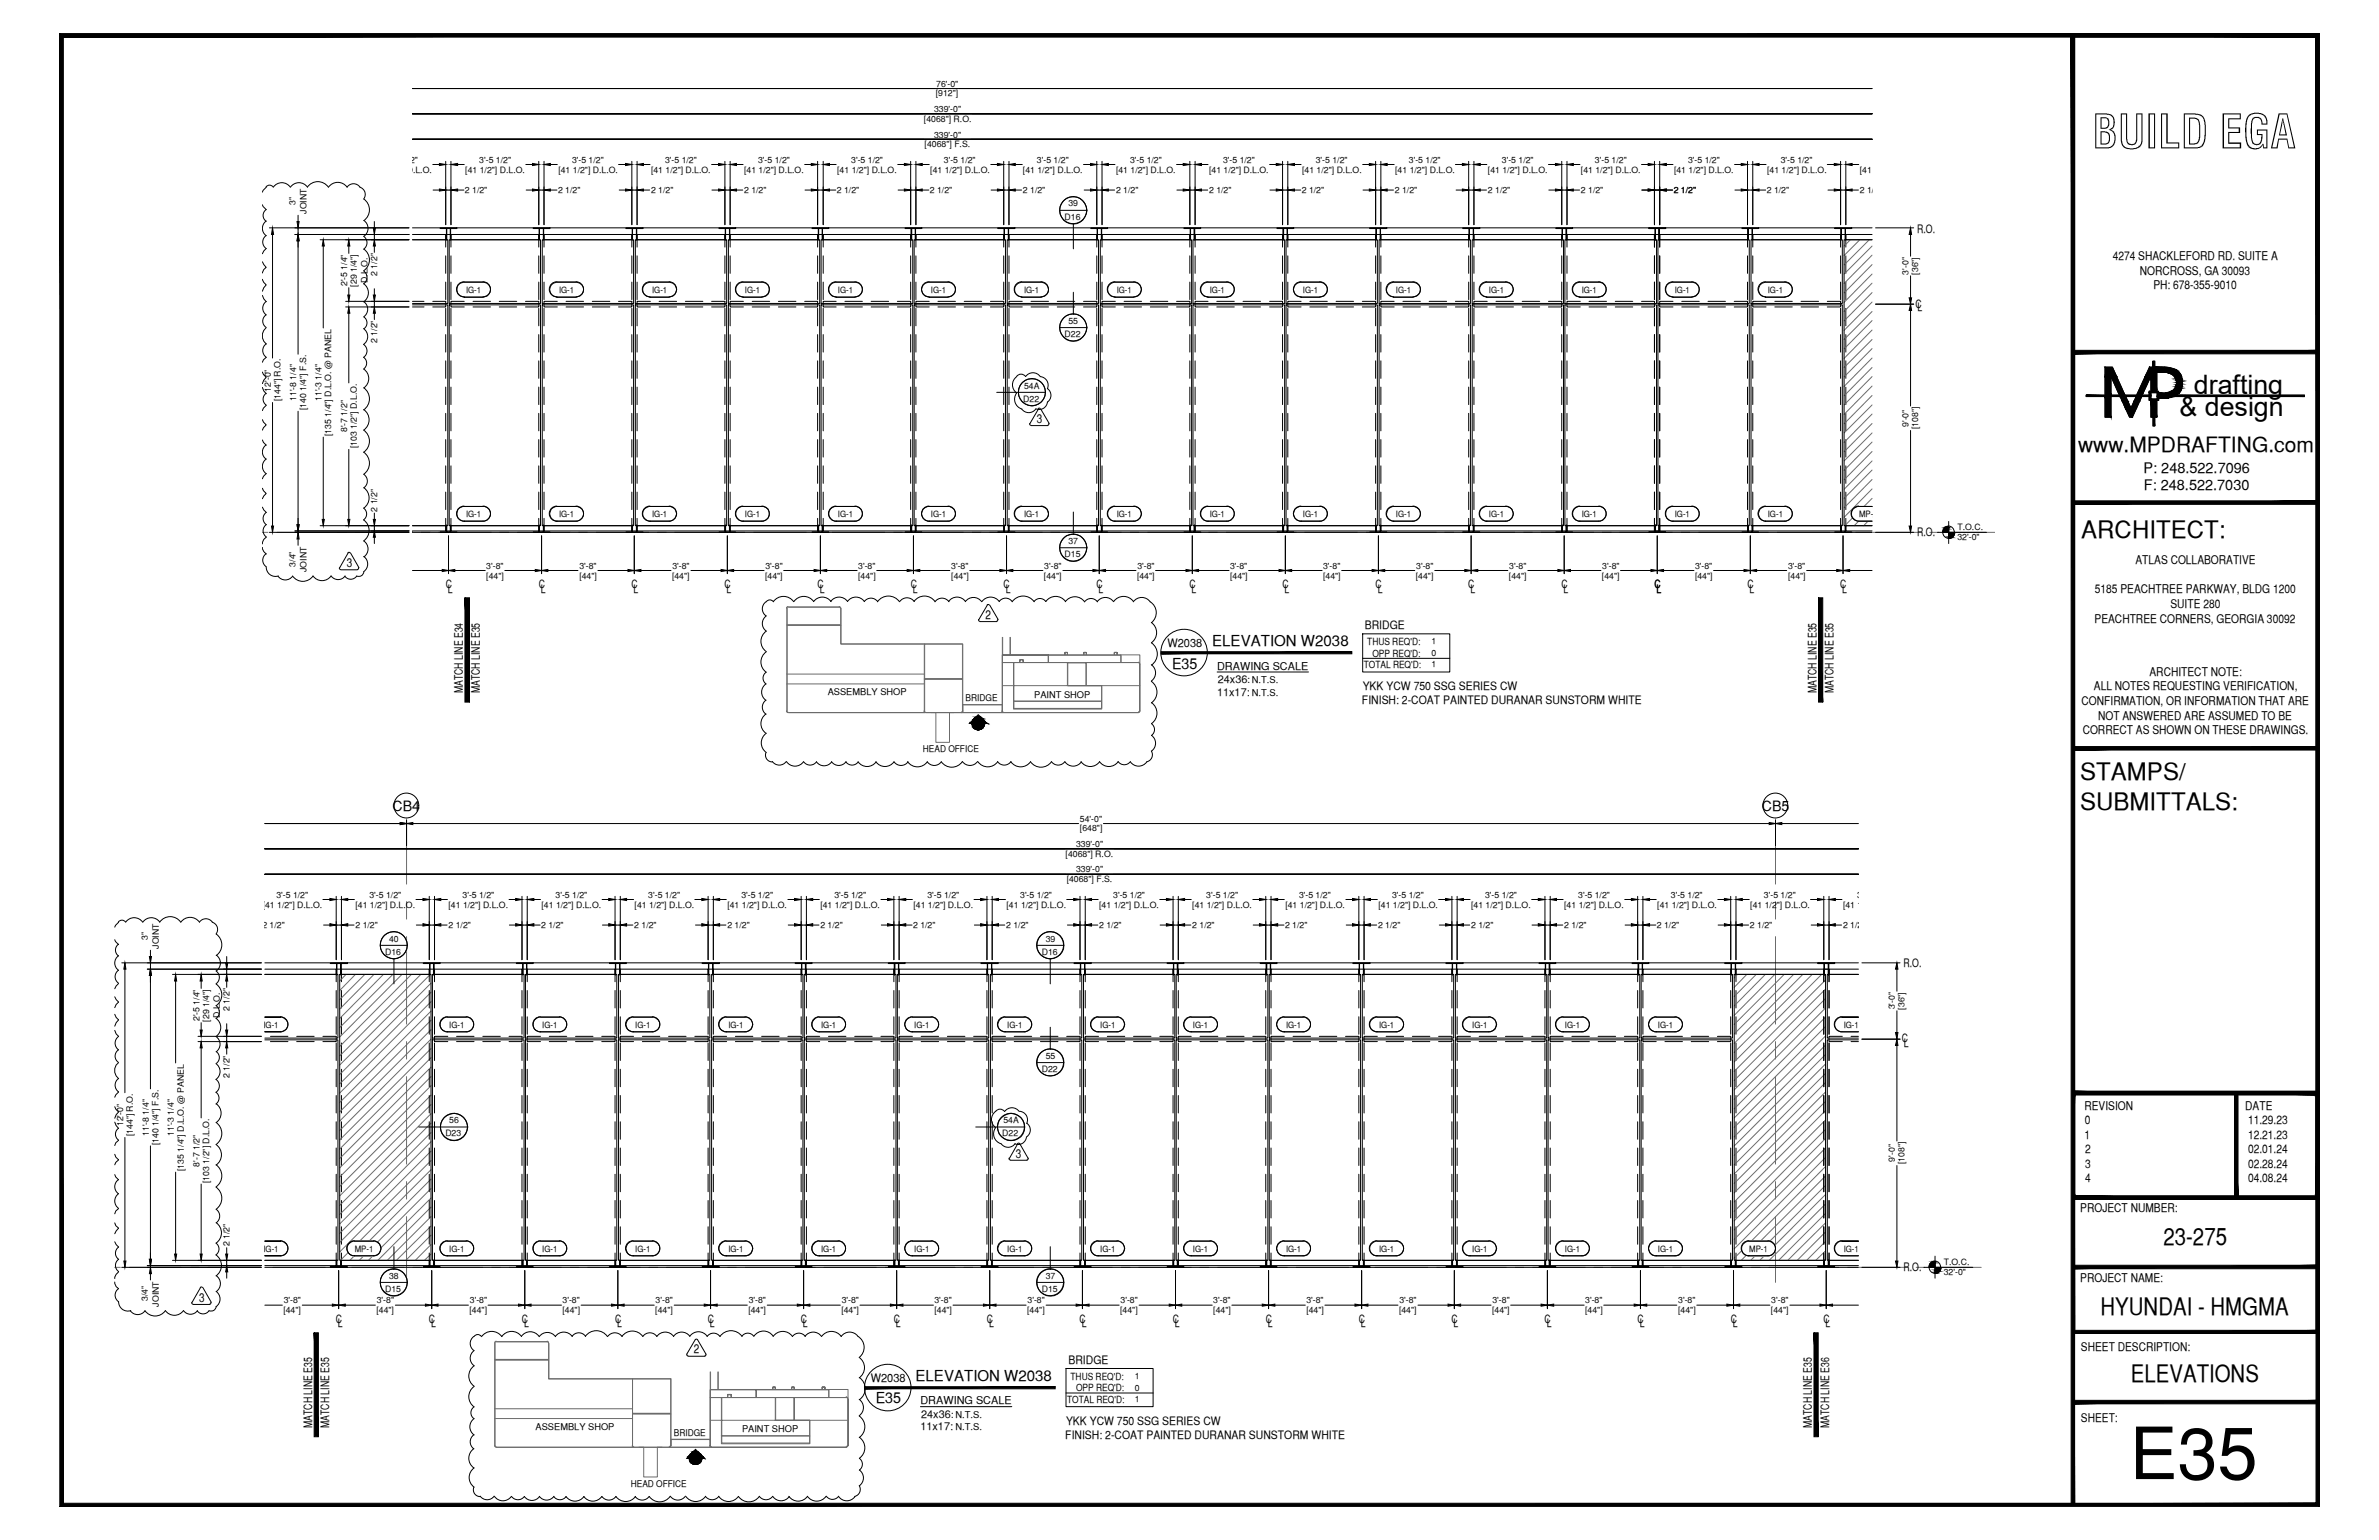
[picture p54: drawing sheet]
<svg xmlns="http://www.w3.org/2000/svg" width="432mm" height="279mm" viewBox="0 0 432 279" stroke-linecap="round" stroke-linejoin="round" font-family="sans-serif">
<defs><g id="words">
<text font-size="13.1" x="386.5" y="268.4">E35</text>
<text font-size="8.5" x="379.8" y="26.9">BUILD EGA</text>
<g font-size="4.9">
<text x="398.2" y="71.5">drafting</text>
<text x="395.6" y="75.5">&amp; design</text>
</g>
<g font-size="4.4">
<text x="377.8" y="97.5">ARCHITECT:</text>
<text x="377.6" y="141.5">STAMPS/</text>
<text x="377.6" y="146.9">SUBMITTALS:</text>
<text x="392.7" y="225.8">23-275</text>
<text x="381.3" y="238.5">HYUNDAI - HMGMA</text>
<text x="386.8" y="250.7">ELEVATIONS</text>
</g>
<text font-size="3.8" x="377.2" y="82">www.MPDRAFTING.com</text>
<g font-size="2.7">
<text x="220" y="117.3">ELEVATION W2038</text>
<text x="212.7" y="121.3">E35</text>
<text x="166.2" y="250.6">ELEVATION W2038</text>
<text x="158.9" y="254.6">E35</text>
</g>
<g font-size="2.6">
<text x="389.1" y="85.8">P: 248.522.7096</text>
<text x="389.1" y="89">F: 248.522.7030</text>
<text x="71.2" y="147.1">CB4</text>
<text x="319.8" y="147.1">CB5</text>
</g>
<g font-size="2.3">
<text x="188.2" y="76.7">3</text>
<text x="62.9" y="102.9">3</text>
<text x="178.9" y="112.3">2</text>
<text x="184.4" y="210.1">3</text>
<text x="36.1" y="236.2">3</text>
<text x="125.9" y="245.6">2</text>
</g>
<g font-size="2.2">
<text x="383.5" y="47.1">4274 SHACKLEFORD RD. SUITE A</text>
<text x="388.4" y="49.8">NORCROSS, GA 30093</text>
<text x="390.8" y="52.5">PH: 678-355-9010</text>
<text x="380.2" y="107.6">5185 PEACHTREE PARKWAY, BLDG 1200</text>
<text x="387.6" y="102.3">ATLAS COLLABORATIVE</text>
<text x="380.2" y="113">PEACHTREE CORNERS, GEORGIA 30092</text>
<text x="394" y="110.3">SUITE 280</text>
<text x="380" y="125.2">ALL NOTES REQUESTING VERIFICATION,</text>
<text x="390.1" y="122.6">ARCHITECT NOTE:</text>
<text x="377.8" y="127.9">CONFIRMATION, OR INFORMATION THAT ARE</text>
<text x="380.8" y="130.6">NOT ANSWERED ARE ASSUMED TO BE</text>
<text x="378" y="133.2">CORRECT AS SHOWN ON THESE DRAWINGS.</text>
<text x="378.3" y="201.3">REVISION</text>
<text x="378.4" y="204">0</text>
<text x="407.5" y="201.3">DATE</text>
<text x="408" y="204">11.29.23</text>
<text x="378.3" y="206.6">1</text>
<text x="378.5" y="209.2">2</text>
<text x="408" y="206.6">12.21.23</text>
<text x="408" y="209.2">02.01.24</text>
<text x="378.5" y="211.9">3</text>
<text x="378.5" y="214.5">4</text>
<text x="408" y="211.9">02.28.24</text>
<text x="408" y="214.5">04.08.24</text>
<text x="377.6" y="219.9">PROJECT NUMBER:</text>
<text x="377.6" y="232.5">PROJECT NAME:</text>
<text x="377.7" y="245.2">SHEET DESCRIPTION:</text>
<text x="377.7" y="257.9">SHEET:</text>
</g>
<g font-size="2.1">
<text x="348" y="42.2">R.O.</text>
<text x="347.7" y="55.8">C</text>
<text x="348" y="56.5">L</text>
<text x="348" y="97.3">R.O.</text>
<text x="80.9" y="106.7">C</text>
<text x="81.3" y="107.5">L</text>
<text x="97.8" y="106.7">C</text>
<text x="98.2" y="107.5">L</text>
<text x="114.6" y="106.7">C</text>
<text x="115" y="107.5">L</text>
<text x="131.5" y="106.7">C</text>
<text x="131.9" y="107.5">L</text>
<text x="148.4" y="106.7">C</text>
<text x="148.8" y="107.5">L</text>
<text x="165.3" y="106.7">C</text>
<text x="165.7" y="107.5">L</text>
<text x="182.1" y="106.7">C</text>
<text x="182.6" y="107.5">L</text>
<text x="199" y="106.7">C</text>
<text x="199.4" y="107.5">L</text>
<text x="215.9" y="106.7">C</text>
<text x="216.3" y="107.5">L</text>
<text x="232.8" y="106.7">C</text>
<text x="233.2" y="107.5">L</text>
<text x="249.7" y="106.7">C</text>
<text x="250.1" y="107.5">L</text>
<text x="266.5" y="106.7">C</text>
<text x="266.9" y="107.5">L</text>
<text x="283.4" y="106.7">C</text>
<text x="283.8" y="107.5">L</text>
<text x="300.3" y="106.7">C</text>
<text x="300.7" y="107.5">L</text>
<text x="317.2" y="106.7">C</text>
<text x="317.6" y="107.5">L</text>
<text x="334" y="106.7">C</text>
<text x="334.4" y="107.5">L</text>
<text x="211.9" y="117.5">W2038</text>
<text x="247.7" y="114.1">BRIDGE</text>
<text x="84" y="125.8" transform="rotate(-90 84 125.8)">MATCH LINE E34</text>
<text x="87.1" y="125.8" transform="rotate(-90 87.1 125.8)">MATCH LINE E35</text>
<text x="247.3" y="125.2">YKK YCW 750 SSG SERIES CW</text>
<text x="329.7" y="125.8" transform="rotate(-90 329.7 125.8)">MATCH LINE E35</text>
<text x="332.8" y="125.8" transform="rotate(-90 332.8 125.8)">MATCH LINE E35</text>
<text x="247.2" y="127.8">FINISH: 2-COAT PAINTED DURANAR SUNSTORM WHITE</text>
<text x="345.5" y="175.5">R.O.</text>
<text x="345.2" y="189.1">C</text>
<text x="345.6" y="189.9">L</text>
<text x="345.5" y="230.6">R.O.</text>
<text x="61" y="240.1">C</text>
<text x="61.3" y="240.8">L</text>
<text x="77.9" y="240.1">C</text>
<text x="78.2" y="240.8">L</text>
<text x="94.7" y="240.1">C</text>
<text x="95.1" y="240.8">L</text>
<text x="111.6" y="240.1">C</text>
<text x="112" y="240.8">L</text>
<text x="128.5" y="240.1">C</text>
<text x="128.8" y="240.8">L</text>
<text x="145.4" y="240.1">C</text>
<text x="145.7" y="240.8">L</text>
<text x="162.2" y="240.1">C</text>
<text x="162.6" y="240.8">L</text>
<text x="179.1" y="240.1">C</text>
<text x="179.5" y="240.8">L</text>
<text x="196" y="240.1">C</text>
<text x="196.3" y="240.8">L</text>
<text x="212.9" y="240.1">C</text>
<text x="213.2" y="240.8">L</text>
<text x="229.7" y="240.1">C</text>
<text x="230.1" y="240.8">L</text>
<text x="246.6" y="240.1">C</text>
<text x="247" y="240.8">L</text>
<text x="263.5" y="240.1">C</text>
<text x="263.8" y="240.8">L</text>
<text x="280.4" y="240.1">C</text>
<text x="280.7" y="240.8">L</text>
<text x="297.2" y="240.1">C</text>
<text x="297.6" y="240.8">L</text>
<text x="314.1" y="240.1">C</text>
<text x="314.5" y="240.8">L</text>
<text x="331" y="240.1">C</text>
<text x="331.3" y="240.8">L</text>
<text x="158.1" y="250.8">W2038</text>
<text x="193.9" y="247.4">BRIDGE</text>
<text x="56.6" y="259.1" transform="rotate(-90 56.6 259.1)">MATCH LINE E35</text>
<text x="59.8" y="259.1" transform="rotate(-90 59.8 259.1)">MATCH LINE E35</text>
<text x="193.4" y="261">FINISH: 2-COAT PAINTED DURANAR SUNSTORM WHITE</text>
<text x="193.5" y="258.4">YKK YCW 750 SSG SERIES CW</text>
<text x="328.9" y="259.1" transform="rotate(-90 328.9 259.1)">MATCH LINE E35</text>
<text x="332" y="259.1" transform="rotate(-90 332 259.1)">MATCH LINE E36</text>
</g>
<g font-size="2">
<text x="220.9" y="121.5">DRAWING SCALE</text>
<text x="221" y="123.9">24x36:</text>
<text x="220.9" y="126.2">11x17:</text>
<text x="167.1" y="254.8">DRAWING SCALE</text>
<text x="167.2" y="257.2">24x36:</text>
<text x="167.1" y="259.5">11x17:</text>
</g>
<g font-size="1.8">
<text x="248.2" y="117">THUS REQ'D:</text>
<text x="249.1" y="119.1">OPP REQ'D:</text>
<text x="247.5" y="121.2">TOTAL REQ'D:</text>
<text x="194.3" y="250.3">THUS REQ'D:</text>
<text x="193.7" y="254.5">TOTAL REQ'D:</text>
<text x="195.3" y="252.4">OPP REQ'D:</text>
</g>
<g font-size="1.7">
<text x="227.2" y="124">N.T.S.</text>
<text x="150.2" y="126.2">ASSEMBLY SHOP</text>
<text x="175.3" y="127.2">BRIDGE</text>
<text x="187.7" y="126.6">PAINT SHOP</text>
<text x="227.2" y="126.2">N.T.S.</text>
<text x="167.5" y="136.5">HEAD OFFICE</text>
<text x="173.4" y="257.2">N.T.S.</text>
<text x="97.2" y="259.5">ASSEMBLY SHOP</text>
<text x="122.3" y="260.5">BRIDGE</text>
<text x="134.7" y="259.8">PAINT SHOP</text>
<text x="173.4" y="259.5">N.T.S.</text>
<text x="114.5" y="269.8">HEAD OFFICE</text>
</g>
<g font-size="1.6">
<text x="169.9" y="17.5">[912&quot;]</text>
<text x="169.9" y="15.7">76'-0&quot;</text>
<text x="167.7" y="22.1">[4068&quot;] R.O.</text>
<text x="169.5" y="20.3">339'-0&quot;</text>
<text x="70.1" y="29.5">3'-5 1/2&quot;</text>
<text x="87" y="29.5">3'-5 1/2&quot;</text>
<text x="103.8" y="29.5">3'-5 1/2&quot;</text>
<text x="120.7" y="29.5">3'-5 1/2&quot;</text>
<text x="137.6" y="29.5">3'-5 1/2&quot;</text>
<text x="154.5" y="29.5">3'-5 1/2&quot;</text>
<text x="167.8" y="26.7">[4068&quot;] F.S.</text>
<text x="169.5" y="25">339'-0&quot;</text>
<text x="171.3" y="29.5">3'-5 1/2&quot;</text>
<text x="188.2" y="29.5">3'-5 1/2&quot;</text>
<text x="205.1" y="29.5">3'-5 1/2&quot;</text>
<text x="222" y="29.5">3'-5 1/2&quot;</text>
<text x="238.8" y="29.5">3'-5 1/2&quot;</text>
<text x="255.7" y="29.5">3'-5 1/2&quot;</text>
<text x="272.6" y="29.5">3'-5 1/2&quot;</text>
<text x="289.5" y="29.5">3'-5 1/2&quot;</text>
<text x="306.4" y="29.5">3'-5 1/2&quot;</text>
<text x="323.2" y="29.5">3'-5 1/2&quot;</text>
<text x="67.6" y="31.3">[41 1/2&quot;] D.L.O.</text>
<text x="84.4" y="35.1">2 1/2&quot;</text>
<text x="84.5" y="31.3">[41 1/2&quot;] D.L.O.</text>
<text x="101.3" y="35.1">2 1/2&quot;</text>
<text x="101.3" y="31.3">[41 1/2&quot;] D.L.O.</text>
<text x="118.2" y="35.1">2 1/2&quot;</text>
<text x="118.2" y="31.3">[41 1/2&quot;] D.L.O.</text>
<text x="135.1" y="35.1">2 1/2&quot;</text>
<text x="135.1" y="31.3">[41 1/2&quot;] D.L.O.</text>
<text x="151.9" y="35.1">2 1/2&quot;</text>
<text x="152" y="31.3">[41 1/2&quot;] D.L.O.</text>
<text x="168.8" y="35.1">2 1/2&quot;</text>
<text x="168.8" y="31.3">[41 1/2&quot;] D.L.O.</text>
<text x="185.7" y="35.1">2 1/2&quot;</text>
<text x="185.7" y="31.3">[41 1/2&quot;] D.L.O.</text>
<text x="202.6" y="35.1">2 1/2&quot;</text>
<text x="202.6" y="31.3">[41 1/2&quot;] D.L.O.</text>
<text x="219.5" y="35.1">2 1/2&quot;</text>
<text x="219.5" y="31.3">[41 1/2&quot;] D.L.O.</text>
<text x="236.3" y="35.1">2 1/2&quot;</text>
<text x="236.3" y="31.3">[41 1/2&quot;] D.L.O.</text>
<text x="253.2" y="35.1">2 1/2&quot;</text>
<text x="253.2" y="31.3">[41 1/2&quot;] D.L.O.</text>
<text x="270.1" y="35.1">2 1/2&quot;</text>
<text x="270.1" y="31.3">[41 1/2&quot;] D.L.O.</text>
<text x="287" y="35.1">2 1/2&quot;</text>
<text x="287" y="31.3">[41 1/2&quot;] D.L.O.</text>
<text x="303.8" y="35.1">2 1/2&quot;</text>
<text x="303.8" y="31.3">[41 1/2&quot;] D.L.O.</text>
<text x="320.7" y="35.1">2 1/2&quot;</text>
<text x="320.7" y="31.3">[41 1/2&quot;] D.L.O.</text>
<text x="337.6" y="35.1">2 1/2&quot;</text>
<text x="337.6" y="31.3">[41 1/2&quot;] D.L.O.</text>
<text x="53.7" y="37.2" transform="rotate(-90 53.7 37.2)">3&quot;</text>
<text x="55.6" y="38.8" transform="rotate(-90 55.6 38.8)">JOINT</text>
<text x="193.2" y="39.9">D16</text>
<text x="193.9" y="37.5">39</text>
<text x="63" y="51.9" transform="rotate(-90 63 51.9)">2'-5 1/4&quot;</text>
<text x="64.8" y="52" transform="rotate(-90 64.8 52)">[29 1/4&quot;]</text>
<text x="66.7" y="51.4" transform="rotate(-90 66.7 51.4)">D.L.O.</text>
<text x="68.5" y="50" transform="rotate(-90 68.5 50)">2 1/2&quot;</text>
<text x="84.6" y="53.1">IG-1</text>
<text x="101.5" y="53.1">IG-1</text>
<text x="118.4" y="53.1">IG-1</text>
<text x="135.2" y="53.1">IG-1</text>
<text x="152.1" y="53.1">IG-1</text>
<text x="169" y="53.1">IG-1</text>
<text x="185.9" y="53.1">IG-1</text>
<text x="202.7" y="53.1">IG-1</text>
<text x="219.6" y="53.1">IG-1</text>
<text x="236.5" y="53.1">IG-1</text>
<text x="253.4" y="53.1">IG-1</text>
<text x="270.3" y="53.1">IG-1</text>
<text x="287.1" y="53.1">IG-1</text>
<text x="304" y="53.1">IG-1</text>
<text x="320.9" y="53.1">IG-1</text>
<text x="346.4" y="49.8" transform="rotate(-90 346.4 49.8)">3'-0&quot;</text>
<text x="348.2" y="49.8" transform="rotate(-90 348.2 49.8)">[36&quot;]</text>
<text x="193.9" y="58.7">55</text>
<text x="68.5" y="62.2" transform="rotate(-90 68.5 62.2)">2 1/2&quot;</text>
<text x="193.2" y="61.2">D22</text>
<text x="49.1" y="71.1" transform="rotate(-90 49.1 71.1)">12'-0&quot;</text>
<text x="185.9" y="70.5">54A</text>
<text x="50.9" y="72.8" transform="rotate(-90 50.9 72.8)">[144&quot;] R.O.</text>
<text x="53.8" y="72.8" transform="rotate(-90 53.8 72.8)">11'-8 1/4&quot;</text>
<text x="55.6" y="74.4" transform="rotate(-90 55.6 74.4)">[140 1/4&quot;] F.S.</text>
<text x="58.4" y="72.8" transform="rotate(-90 58.4 72.8)">11'-3 1/4&quot;</text>
<text x="185.7" y="72.9">D22</text>
<text x="346.4" y="77.5" transform="rotate(-90 346.4 77.5)">9'-0&quot;</text>
<text x="348.2" y="77.9" transform="rotate(-90 348.2 77.9)">[108&quot;]</text>
<text x="60.1" y="79.1" transform="rotate(-90 60.1 79.1)">[135 1/4&quot;] D.L.O. @ PANEL</text>
<text x="63" y="78.4" transform="rotate(-90 63 78.4)">8'-7 1/2&quot;</text>
<text x="64.8" y="81.3" transform="rotate(-90 64.8 81.3)">[103 1/2&quot;] D.L.O.</text>
<text x="68.5" y="92.8" transform="rotate(-90 68.5 92.8)">2 1/2&quot;</text>
<text x="84.6" y="93.8">IG-1</text>
<text x="101.5" y="93.8">IG-1</text>
<text x="118.4" y="93.8">IG-1</text>
<text x="135.2" y="93.8">IG-1</text>
<text x="152.1" y="93.8">IG-1</text>
<text x="169" y="93.8">IG-1</text>
<text x="185.9" y="93.8">IG-1</text>
<text x="202.7" y="93.8">IG-1</text>
<text x="219.6" y="93.8">IG-1</text>
<text x="236.5" y="93.8">IG-1</text>
<text x="253.4" y="93.8">IG-1</text>
<text x="270.3" y="93.8">IG-1</text>
<text x="287.1" y="93.8">IG-1</text>
<text x="304" y="93.8">IG-1</text>
<text x="320.9" y="93.8">IG-1</text>
<text x="337.4" y="93.8">MP-1</text>
<text x="193.2" y="101.1">D15</text>
<text x="193.9" y="98.7">37</text>
<text x="355.3" y="96.1">T.O.C.</text>
<text x="355.3" y="98">32'-0&quot;</text>
<text x="53.7" y="102.8" transform="rotate(-90 53.7 102.8)">3/4&quot;</text>
<text x="55.6" y="103.8" transform="rotate(-90 55.6 103.8)">JOINT</text>
<text x="88.3" y="103.2">3'-8&quot;</text>
<text x="88.3" y="105">[44&quot;]</text>
<text x="105.2" y="103.2">3'-8&quot;</text>
<text x="105.2" y="105">[44&quot;]</text>
<text x="122" y="105">[44&quot;]</text>
<text x="122" y="103.2">3'-8&quot;</text>
<text x="138.9" y="105">[44&quot;]</text>
<text x="138.9" y="103.2">3'-8&quot;</text>
<text x="155.8" y="103.2">3'-8&quot;</text>
<text x="155.8" y="105">[44&quot;]</text>
<text x="172.7" y="103.2">3'-8&quot;</text>
<text x="172.7" y="105">[44&quot;]</text>
<text x="189.5" y="105">[44&quot;]</text>
<text x="189.5" y="103.2">3'-8&quot;</text>
<text x="206.4" y="105">[44&quot;]</text>
<text x="206.4" y="103.2">3'-8&quot;</text>
<text x="223.3" y="103.2">3'-8&quot;</text>
<text x="223.3" y="105">[44&quot;]</text>
<text x="240.2" y="103.2">3'-8&quot;</text>
<text x="240.2" y="105">[44&quot;]</text>
<text x="257" y="105">[44&quot;]</text>
<text x="257" y="103.2">3'-8&quot;</text>
<text x="273.9" y="105">[44&quot;]</text>
<text x="273.9" y="103.2">3'-8&quot;</text>
<text x="290.8" y="105">[44&quot;]</text>
<text x="290.8" y="103.2">3'-8&quot;</text>
<text x="307.7" y="103.2">3'-8&quot;</text>
<text x="307.7" y="105">[44&quot;]</text>
<text x="324.5" y="103.2">3'-8&quot;</text>
<text x="324.5" y="105">[44&quot;]</text>
<text x="259.8" y="116.9">1</text>
<text x="259.8" y="119.1">0</text>
<text x="259.8" y="121">1</text>
<text x="196" y="149.1">54'-0&quot;</text>
<text x="193.4" y="155.4">[4068&quot;] R.O.</text>
<text x="195.3" y="153.7">339'-0&quot;</text>
<text x="196" y="150.8">[648&quot;]</text>
<text x="193.6" y="160">[4068&quot;] F.S.</text>
<text x="195.3" y="158.2">339'-0&quot;</text>
<text x="47.7" y="164.7">[41 1/2&quot;] D.L.O.</text>
<text x="50.2" y="162.9">3'-5 1/2&quot;</text>
<text x="64.5" y="164.7">[41 1/2&quot;] D.L.O.</text>
<text x="67.1" y="162.9">3'-5 1/2&quot;</text>
<text x="81.4" y="164.7">[41 1/2&quot;] D.L.O.</text>
<text x="83.9" y="162.9">3'-5 1/2&quot;</text>
<text x="98.3" y="164.7">[41 1/2&quot;] D.L.O.</text>
<text x="100.8" y="162.9">3'-5 1/2&quot;</text>
<text x="115.2" y="164.7">[41 1/2&quot;] D.L.O.</text>
<text x="117.7" y="162.9">3'-5 1/2&quot;</text>
<text x="132" y="164.7">[41 1/2&quot;] D.L.O.</text>
<text x="134.6" y="162.9">3'-5 1/2&quot;</text>
<text x="148.9" y="164.7">[41 1/2&quot;] D.L.O.</text>
<text x="151.4" y="162.9">3'-5 1/2&quot;</text>
<text x="165.8" y="164.7">[41 1/2&quot;] D.L.O.</text>
<text x="168.3" y="162.9">3'-5 1/2&quot;</text>
<text x="182.7" y="164.7">[41 1/2&quot;] D.L.O.</text>
<text x="185.2" y="162.9">3'-5 1/2&quot;</text>
<text x="199.5" y="164.7">[41 1/2&quot;] D.L.O.</text>
<text x="202.1" y="162.9">3'-5 1/2&quot;</text>
<text x="216.4" y="164.7">[41 1/2&quot;] D.L.O.</text>
<text x="218.9" y="162.9">3'-5 1/2&quot;</text>
<text x="233.3" y="164.7">[41 1/2&quot;] D.L.O.</text>
<text x="235.8" y="162.9">3'-5 1/2&quot;</text>
<text x="250.2" y="164.7">[41 1/2&quot;] D.L.O.</text>
<text x="252.7" y="162.9">3'-5 1/2&quot;</text>
<text x="267" y="164.7">[41 1/2&quot;] D.L.O.</text>
<text x="269.6" y="162.9">3'-5 1/2&quot;</text>
<text x="283.9" y="164.7">[41 1/2&quot;] D.L.O.</text>
<text x="286.4" y="162.9">3'-5 1/2&quot;</text>
<text x="300.8" y="164.7">[41 1/2&quot;] D.L.O.</text>
<text x="303.3" y="162.9">3'-5 1/2&quot;</text>
<text x="317.7" y="164.7">[41 1/2&quot;] D.L.O.</text>
<text x="320.2" y="162.9">3'-5 1/2&quot;</text>
<text x="334.5" y="164.7">[41 1/2&quot;] D.L.O.</text>
<text x="337.1" y="162.9">3'-5 1/2&quot;</text>
<text x="26.9" y="170.6" transform="rotate(-90 26.9 170.6)">3&quot;</text>
<text x="28.8" y="172.1" transform="rotate(-90 28.8 172.1)">JOINT</text>
<text x="47.6" y="168.3">2 1/2&quot;</text>
<text x="64.5" y="168.3">2 1/2&quot;</text>
<text x="69.9" y="173.2">D16</text>
<text x="70.6" y="170.8">40</text>
<text x="81.4" y="168.3">2 1/2&quot;</text>
<text x="98.2" y="168.3">2 1/2&quot;</text>
<text x="115.1" y="168.3">2 1/2&quot;</text>
<text x="132" y="168.3">2 1/2&quot;</text>
<text x="148.9" y="168.3">2 1/2&quot;</text>
<text x="165.7" y="168.3">2 1/2&quot;</text>
<text x="182.6" y="168.3">2 1/2&quot;</text>
<text x="189.1" y="173.2">D16</text>
<text x="189.8" y="170.8">39</text>
<text x="199.5" y="168.3">2 1/2&quot;</text>
<text x="216.4" y="168.3">2 1/2&quot;</text>
<text x="233.2" y="168.3">2 1/2&quot;</text>
<text x="250.1" y="168.3">2 1/2&quot;</text>
<text x="267" y="168.3">2 1/2&quot;</text>
<text x="283.9" y="168.3">2 1/2&quot;</text>
<text x="300.7" y="168.3">2 1/2&quot;</text>
<text x="317.6" y="168.3">2 1/2&quot;</text>
<text x="334.5" y="168.3">2 1/2&quot;</text>
<text x="36.2" y="185.3" transform="rotate(-90 36.2 185.3)">2'-5 1/4&quot;</text>
<text x="38" y="185.4" transform="rotate(-90 38 185.4)">[29 1/4&quot;]</text>
<text x="39.9" y="184.7" transform="rotate(-90 39.9 184.7)">D.L.O.</text>
<text x="41.7" y="183.4" transform="rotate(-90 41.7 183.4)">2 1/2&quot;</text>
<text x="343.9" y="183.1" transform="rotate(-90 343.9 183.1)">3'-0&quot;</text>
<text x="345.7" y="183.2" transform="rotate(-90 345.7 183.2)">[36&quot;]</text>
<text x="47.8" y="186.4">IG-1</text>
<text x="81.5" y="186.4">IG-1</text>
<text x="98.4" y="186.4">IG-1</text>
<text x="115.3" y="186.4">IG-1</text>
<text x="132.2" y="186.4">IG-1</text>
<text x="149" y="186.4">IG-1</text>
<text x="165.9" y="186.4">IG-1</text>
<text x="182.8" y="186.4">IG-1</text>
<text x="199.7" y="186.4">IG-1</text>
<text x="216.5" y="186.4">IG-1</text>
<text x="233.4" y="186.4">IG-1</text>
<text x="250.3" y="186.4">IG-1</text>
<text x="267.2" y="186.4">IG-1</text>
<text x="284" y="186.4">IG-1</text>
<text x="300.9" y="186.4">IG-1</text>
<text x="334.6" y="186.4">IG-1</text>
<text x="41.7" y="195.6" transform="rotate(-90 41.7 195.6)">2 1/2&quot;</text>
<text x="189.1" y="194.5">D22</text>
<text x="189.8" y="192.1">55</text>
<text x="81.5" y="203.8">56</text>
<text x="182.1" y="203.8">54A</text>
<text x="22.4" y="204.3" transform="rotate(-90 22.4 204.3)">12'-0&quot;</text>
<text x="24.1" y="206.2" transform="rotate(-90 24.1 206.2)">[144&quot;] R.O.</text>
<text x="27" y="206.1" transform="rotate(-90 27 206.1)">11'-8 1/4&quot;</text>
<text x="28.8" y="207.8" transform="rotate(-90 28.8 207.8)">[140 1/4&quot;] F.S.</text>
<text x="31.6" y="206.1" transform="rotate(-90 31.6 206.1)">11'-3 1/4&quot;</text>
<text x="80.8" y="206.2">D23</text>
<text x="181.9" y="206.2">D22</text>
<text x="33.3" y="212.5" transform="rotate(-90 33.3 212.5)">[135 1/4&quot;] D.L.O. @ PANEL</text>
<text x="36.2" y="211.7" transform="rotate(-90 36.2 211.7)">8'-7 1/2&quot;</text>
<text x="38" y="214.6" transform="rotate(-90 38 214.6)">[103 1/2&quot;] D.L.O.</text>
<text x="343.9" y="210.8" transform="rotate(-90 343.9 210.8)">9'-0&quot;</text>
<text x="345.7" y="211.3" transform="rotate(-90 345.7 211.3)">[108&quot;]</text>
<text x="41.7" y="226.1" transform="rotate(-90 41.7 226.1)">2 1/2&quot;</text>
<text x="47.8" y="227.1">IG-1</text>
<text x="64.4" y="227.1">MP-1</text>
<text x="81.5" y="227.1">IG-1</text>
<text x="98.4" y="227.1">IG-1</text>
<text x="115.3" y="227.1">IG-1</text>
<text x="132.2" y="227.1">IG-1</text>
<text x="149" y="227.1">IG-1</text>
<text x="165.9" y="227.1">IG-1</text>
<text x="182.8" y="227.1">IG-1</text>
<text x="199.7" y="227.1">IG-1</text>
<text x="216.5" y="227.1">IG-1</text>
<text x="233.4" y="227.1">IG-1</text>
<text x="250.3" y="227.1">IG-1</text>
<text x="267.2" y="227.1">IG-1</text>
<text x="284" y="227.1">IG-1</text>
<text x="300.9" y="227.1">IG-1</text>
<text x="317.5" y="227.1">MP-1</text>
<text x="334.6" y="227.1">IG-1</text>
<text x="70.6" y="232">38</text>
<text x="189.8" y="232">37</text>
<text x="352.8" y="229.4">T.O.C.</text>
<text x="352.8" y="231.3">32'-0&quot;</text>
<text x="26.9" y="236.1" transform="rotate(-90 26.9 236.1)">3/4&quot;</text>
<text x="28.8" y="237" transform="rotate(-90 28.8 237)">JOINT</text>
<text x="51.4" y="238.3">[44&quot;]</text>
<text x="51.5" y="236.5">3'-8&quot;</text>
<text x="68.3" y="238.3">[44&quot;]</text>
<text x="68.4" y="236.5">3'-8&quot;</text>
<text x="69.9" y="234.4">D15</text>
<text x="85.2" y="238.3">[44&quot;]</text>
<text x="85.3" y="236.5">3'-8&quot;</text>
<text x="102.1" y="236.5">3'-8&quot;</text>
<text x="102.1" y="238.3">[44&quot;]</text>
<text x="118.9" y="238.3">[44&quot;]</text>
<text x="119" y="236.5">3'-8&quot;</text>
<text x="135.8" y="238.3">[44&quot;]</text>
<text x="135.9" y="236.5">3'-8&quot;</text>
<text x="152.7" y="238.3">[44&quot;]</text>
<text x="152.8" y="236.5">3'-8&quot;</text>
<text x="169.6" y="236.5">3'-8&quot;</text>
<text x="169.6" y="238.3">[44&quot;]</text>
<text x="186.4" y="238.3">[44&quot;]</text>
<text x="186.5" y="236.5">3'-8&quot;</text>
<text x="189.1" y="234.4">D15</text>
<text x="203.3" y="238.3">[44&quot;]</text>
<text x="203.4" y="236.5">3'-8&quot;</text>
<text x="220.2" y="236.5">3'-8&quot;</text>
<text x="220.2" y="238.3">[44&quot;]</text>
<text x="237.1" y="236.5">3'-8&quot;</text>
<text x="237.1" y="238.3">[44&quot;]</text>
<text x="253.9" y="238.3">[44&quot;]</text>
<text x="254" y="236.5">3'-8&quot;</text>
<text x="270.8" y="238.3">[44&quot;]</text>
<text x="270.9" y="236.5">3'-8&quot;</text>
<text x="287.7" y="236.5">3'-8&quot;</text>
<text x="287.7" y="238.3">[44&quot;]</text>
<text x="304.6" y="236.5">3'-8&quot;</text>
<text x="304.6" y="238.3">[44&quot;]</text>
<text x="321.4" y="238.3">[44&quot;]</text>
<text x="321.5" y="236.5">3'-8&quot;</text>
<text x="206" y="250.3">1</text>
<text x="206" y="252.3">0</text>
<text x="206" y="254.4">1</text>
</g>
</g></defs>
<!-- layer: GRID LINES -->
<g fill="none" stroke="#6c6c6c" stroke-width=".18">
<path d="M47.6 96.6h1M50.2 96.6h9.6M61.3 96.6h1.6M64.5 96.6h9.6M74.9 96.6h.1M76.5 96.6h1.5M79.6 96.6h9.6M90.7 96.6h1.6M93.9 96.6h9.5M105 96.6h1.6M108.2 96.6h9.5M119.3 96.6h1.6"/>
<path d="M122.5 96.6h9.5M133.6 96.6h1.6M136.8 96.6h9.5M147.9 96.6h1.6M151.1 96.6h9.5M162.2 96.6h1.6M165.4 96.6h9.5M176.5 96.6h1.6M179.6 96.6h9.6M190.8 96.6h1.5M193.9 96.6h9.6M205.1 96.6h1.6"/>
<path d="M208.3 96.6h9.5M219.4 96.6h1.6M222.6 96.6h9.5M233.7 96.6h1.6M236.9 96.6h9.5M248 96.6h1.6M251.1 96.6h9.6M262.3 96.6h1.5M265.4 96.6h9.6M276.5 96.6h1.6M279.7 96.6h9.5M290.8 96.6h1.6"/>
<path d="M294 96.6h9.5M305.1 96.6h1.6M308.3 96.6h9.5M319.4 96.6h1.6M322.6 96.6h9.5M333.7 96.6h1.6M336.9 96.6h2.9M339.9 96.6h8.8M350.3 96.6h1.6M353.4 96.6h8.7M73.8 148.4v12M322.3 148.4v12"/>
<path d="M73.8 163.6v3.2M73.8 169.9v15.9M322.3 163.6v3.2M322.3 169.9v15.9M73.8 189v3.2M73.8 195.3v15.9M322.3 189v3.2M322.3 195.3v15.9M73.8 214.4v3.2M322.3 214.4v3.2M20.8 229.9h1M23.4 229.9h9.6"/>
<path d="M34.5 229.9h1.6M37.7 229.9h9.6M49.5 229.9h9.6M60.6 229.9h1.6M63.8 229.9h9.5M73.8 220.7v12M74.9 229.9h1.6M78.1 229.9h9.5M89.2 229.9h1.6M92.4 229.9h9.5M103.5 229.9h1.6M106.7 229.9h9.5"/>
<path d="M117.8 229.9h1.6M121 229.9h9.5M132.1 229.9h1.6M135.3 229.9h9.5M146.4 229.9h1.6M149.5 229.9h9.6M160.7 229.9h1.5M163.8 229.9h9.6M174.9 229.9h1.6M178.1 229.9h9.5M189.2 229.9h1.6M192.4 229.9h9.5"/>
<path d="M203.5 229.9h1.6M206.7 229.9h9.5M217.8 229.9h1.6M221 229.9h9.5M232.1 229.9h1.6M235.3 229.9h9.5M246.4 229.9h1.6M249.6 229.9h9.5M260.7 229.9h1.6M263.9 229.9h9.5M275 229.9h1.6M278.2 229.9h9.5"/>
<path d="M289.3 229.9h1.6M292.5 229.9h9.5M303.6 229.9h1.6M306.8 229.9h9.5M317.9 229.9h1.6M321.1 229.9h9.5M322.3 220.7v12M332.2 229.9h1.6M335.3 229.9h2M337.4 229.9h8.8M347.8 229.9h1.6M351 229.9h8.6"/>
</g>
<!-- layer: DIM -->
<g fill="none" stroke="#000" stroke-width=".18">
<path d="M74.9 16.1h264.9M54.1 39.1v1.1M74.9 25.3h264.9M74.9 20.6h264.9M78.5 29.8h1.3M78.6 34.5h1.2M80.9 29.3v11.5M80.9 34.5h1M81.9 29.3v11.5M83.1 29.8h1.2M83.1 34.5h1.1M95.4 29.8h1.2"/>
<path d="M95.5 34.5h1.1M97.8 34.5h.9M97.8 29.3v11.5M98.7 29.3v11.5M99.9 29.8h1.3M99.9 34.5h1.2M112.3 29.8h1.2M112.4 34.5h1.1M114.7 34.5h.9M114.7 29.3v11.5M115.6 29.3v11.5M116.8 29.8h1.2"/>
<path d="M116.8 34.5h1.1M129.2 29.8h1.2M129.2 34.5h1.2M131.6 34.5h.9M131.6 29.3v11.5M132.5 29.3v11.5M133.7 29.8h1.2M133.7 34.5h1.1M146 29.8h1.3M146.1 34.5h1.2M148.4 34.5h1M148.4 29.3v11.5"/>
<path d="M149.4 29.3v11.5M150.6 29.8h1.2M150.6 34.5h1.1M162.9 29.8h1.2M163 34.5h1.1M165.3 34.5h.9M165.3 29.3v11.5M166.2 29.3v11.5M167.4 29.8h1.3M167.4 34.5h1.2M179.8 29.8h1.2M179.9 34.5h1.1"/>
<path d="M182.2 34.5h.9M182.2 29.3v11.5M183.1 29.3v11.5M184.3 29.8h1.2M184.3 34.5h1.1M196.7 29.8h1.2M196.8 34.5h1.1M199.1 34.5h.9M199.1 29.3v11.5M200 29.3v11.5M201.2 29.8h1.2M201.2 34.5h1.1"/>
<path d="M213.6 29.8h1.2M213.6 34.5h1.2M216 34.5h.9M216 29.3v11.5M216.9 29.3v11.5M218.1 29.8h1.2M218.1 34.5h1.1M230.4 29.8h1.2M230.5 34.5h1.1M232.8 34.5h.9M232.8 29.3v11.5M233.7 29.3v11.5"/>
<path d="M234.9 29.8h1.3M234.9 34.5h1.2M247.3 29.8h1.2M247.4 34.5h1.1M249.7 34.5h.9M249.7 29.3v11.5M250.6 29.3v11.5M251.8 29.8h1.2M251.8 34.5h1.1M264.2 29.8h1.2M264.3 34.5h1.1M266.6 34.5h.9"/>
<path d="M266.6 29.3v11.5M267.5 29.3v11.5M268.7 29.8h1.2M268.7 34.5h1.1M281.1 29.8h1.2M281.1 34.5h1.2M283.5 34.5h.9M283.5 29.3v11.5M284.4 29.3v11.5M285.6 29.8h1.2M285.6 34.5h1.1M297.9 29.8h1.2"/>
<path d="M298 34.5h1.1M300.3 34.5h.9M300.3 29.3v11.5M301.2 29.3v11.5M302.5 29.8h1.2M302.5 34.5h1.1M314.8 29.8h1.2M314.9 34.5h1.1M317.2 34.5h.9M317.2 29.3v11.5M318.1 29.3v11.5M319.3 29.8h1.2"/>
<path d="M319.3 34.5h1.2M331.7 29.8h1.2M331.8 34.5h1.1M334.1 34.5h.9M334.1 29.3v11.5M335 29.3v11.5M336.2 29.8h1.2M336.2 34.5h1.1M48.9 41.3h25.3M49.5 42.5v22.5M53.5 42.5h20.7M54.1 41.3v1.2"/>
<path d="M54.1 43.7v20.6M58.1 43.5h16.1M58.7 44.6v14.9M62.7 55.7h11.5M62.7 54.7h11.5M63.3 44.6v1.4M63.3 52.2v1.3M63.3 56.8v12.7M67.9 40.2v1.1M67.9 42.5v1M67.9 44.6v1.2M67.9 52.4v1.1"/>
<path d="M67.9 54.7v1M67.9 56.8v1.2M340.4 41.3h6.9M340.4 55.2h6.9M346.8 42.5v4M346.8 50v4M346.8 56.3v17.4M49.5 73v22.4M54.1 74.6v20.6M58.7 79.3v14.9M346.8 78.1v17.3M48.9 96.6h25.3"/>
<path d="M53.5 96.3h20.7M54.1 96.3v.3M54.1 97.8v1.1M58.1 95.4h16.1M63.3 81.5v12.7M67.9 93.1v1.1M67.9 95.4v.9M67.9 97.5v1.1M81.4 97.2v6.9M98.3 97.2v6.9M115.1 97.2v6.9M132 97.2v6.9"/>
<path d="M148.9 97.2v6.9M165.8 97.2v6.9M182.7 97.2v6.9M199.5 97.2v6.9M216.4 97.2v6.9M233.3 97.2v6.9M250.2 97.2v6.9M267 97.2v6.9M283.9 97.2v6.9M300.8 97.2v6.9M317.7 97.2v6.9M334.5 97.2v6.9"/>
<path d="M340.4 96.6h6.9M74.9 103.5h5.4M82.5 103.5h5.6M91.6 103.5h5.6M99.4 103.5h5.5M108.5 103.5h5.5M116.3 103.5h5.5M125.4 103.5h5.5M133.2 103.5h5.5M142.2 103.5h5.6M150.1 103.5h5.5M159.1 103.5h5.6"/>
<path d="M166.9 103.5h5.5M176 103.5h5.5M183.8 103.5h5.5M192.9 103.5h5.5M200.7 103.5h5.5M209.7 103.5h5.6M217.6 103.5h5.5M226.6 103.5h5.6M234.4 103.5h5.6M243.5 103.5h5.5M251.3 103.5h5.5M260.4 103.5h5.5"/>
<path d="M268.2 103.5h5.5M277.3 103.5h5.5M285.1 103.5h5.5M294.1 103.5h5.6M301.9 103.5h5.6M311 103.5h5.5M318.8 103.5h5.5M327.9 103.5h5.5M335.7 103.5h4.1M48.1 149.4h24.5M48.1 158.6h289.2M48.1 154h289.2"/>
<path d="M73.8 148.8v4.6M74.9 149.4h120.9M200.3 149.4h120.8M322.3 148.8v4.6M323.4 149.4h13.9M22.1 174.7h25.3M22.7 175.8v22.4M26.7 175.8h20.7M27.3 172.4v1.1M27.3 174.7v1.1M27.3 177v20.5M31.3 176.8h16.1"/>
<path d="M31.9 178v14.8M36.5 178v1.3M41.1 173.5v1.2M41.1 175.8v1M41.1 178v1.1M58.6 163.2h1.3M58.7 167.8h1.2M61 162.6v11.5M61 167.8h1M62 162.6v11.5M63.1 167.8h1.2M63.1 163.2h1.2"/>
<path d="M75.5 163.2h1.3M75.6 167.8h1.2M77.9 167.8h1M77.9 162.6v11.5M78.9 162.6v11.5M80 167.8h1.2M80 163.2h1.2M92.4 163.2h1.2M92.5 167.8h1.1M94.7 167.8h1M94.7 162.6v11.5M95.7 162.6v11.5"/>
<path d="M96.9 167.8h1.1M96.9 163.2h1.2M109.3 163.2h1.2M109.3 167.8h1.2M111.6 167.8h1M111.6 162.6v11.5M112.6 162.6v11.5M113.7 167.8h1.2M113.7 163.2h1.3M126.1 163.2h1.3M126.2 167.8h1.2M128.5 167.8h1"/>
<path d="M128.5 162.6v11.5M129.5 162.6v11.5M130.6 167.8h1.2M130.6 163.2h1.2M143 163.2h1.2M143.1 167.8h1.1M145.4 167.8h1M145.4 162.6v11.5M146.4 162.6v11.5M147.5 167.8h1.2M147.5 163.2h1.2M159.9 163.2h1.2"/>
<path d="M160 167.8h1.1M162.2 167.8h1M162.2 162.6v11.5M163.2 162.6v11.5M164.4 167.8h1.1M164.4 163.2h1.2M176.8 163.2h1.2M176.8 167.8h1.2M179.1 167.8h1M179.1 162.6v11.5M180.1 162.6v11.5M181.2 167.8h1.2"/>
<path d="M181.2 163.2h1.3M193.6 163.2h1.3M193.7 167.8h1.2M196 167.8h1M196 162.6v11.5M197 162.6v11.5M198.1 167.8h1.2M198.1 163.2h1.2M210.5 163.2h1.2M210.6 167.8h1.1M212.9 167.8h1M212.9 162.6v11.5"/>
<path d="M213.9 162.6v11.5M215 167.8h1.2M215 163.2h1.2M227.4 163.2h1.2M227.5 167.8h1.1M229.7 167.8h1M229.7 162.6v11.5M230.7 162.6v11.5M231.9 167.8h1.1M231.9 163.2h1.2M244.3 163.2h1.2M244.3 167.8h1.2"/>
<path d="M246.6 167.8h1M246.6 162.6v11.5M247.6 162.6v11.5M248.7 167.8h1.2M248.7 163.2h1.3M261.1 163.2h1.3M261.2 167.8h1.2M263.5 167.8h1M263.5 162.6v11.5M264.5 162.6v11.5M265.6 167.8h1.2M265.6 163.2h1.2"/>
<path d="M278 163.2h1.2M278.1 167.8h1.1M280.4 167.8h1M280.4 162.6v11.5M281.4 162.6v11.5M282.5 167.8h1.2M282.5 163.2h1.2M294.9 163.2h1.2M295 167.8h1.1M297.2 167.8h1M297.2 162.6v11.5M298.2 162.6v11.5"/>
<path d="M299.4 167.8h1.1M299.4 163.2h1.2M311.8 163.2h1.2M311.8 167.8h1.2M314.1 167.8h1M314.1 162.6v11.5M315.1 162.6v11.5M316.2 167.8h1.2M316.2 163.2h1.3M328.6 163.2h1.3M328.7 167.8h1.2M331 167.8h1"/>
<path d="M331 162.6v11.5M332 162.6v11.5M333.1 167.8h1.2M333.1 163.2h1.2M337.9 174.7h7M344.3 175.8v4M35.9 189h11.5M35.9 188h11.5M36.5 185.5v1.4M36.5 190.1v12.7M41.1 185.7v1.2M41.1 188v1"/>
<path d="M41.1 190.1v1.2M337.9 188.5h7M344.3 183.4v3.9M344.3 189.7v17.3M22.7 206.4v22.4M27.3 207.9v20.6M31.9 212.7v14.8M36.5 214.8v12.7M344.3 211.5v17.3M22.1 229.9h25.3M26.7 229.6h20.7M27.3 229.6v.3"/>
<path d="M27.3 231.1v1.1M31.3 228.7h16.1M41.1 226.4v1.1M41.1 228.7v.9M41.1 230.8v1.1M48.1 236.8h3.1M54.9 236.8h5.4M61.5 230.5v6.9M62.7 236.8h5.4M71.8 236.8h5.4M78.4 230.5v6.9M79.5 236.8h5.5"/>
<path d="M88.6 236.8h5.5M95.2 230.5v6.9M96.4 236.8h5.5M105.5 236.8h5.5M112.1 230.5v6.9M113.3 236.8h5.4M122.4 236.8h5.4M129 230.5v6.9M130.2 236.8h5.4M139.3 236.8h5.4M145.9 230.5v6.9M147 236.8h5.5"/>
<path d="M156.1 236.8h5.5M162.8 230.5v6.9M163.9 236.8h5.5M173 236.8h5.5M179.6 230.5v6.9M180.8 236.8h5.4M189.9 236.8h5.4M196.5 230.5v6.9M197.7 236.8h5.4M206.8 236.8h5.4M213.4 230.5v6.9M214.5 236.8h5.5"/>
<path d="M223.6 236.8h5.5M230.3 230.5v6.9M231.4 236.8h5.5M240.5 236.8h5.4M247.1 230.5v6.9M248.3 236.8h5.4M257.4 236.8h5.4M264 230.5v6.9M265.1 236.8h5.5M274.2 236.8h5.5M280.9 230.5v6.9M282 236.8h5.5"/>
<path d="M291.1 236.8h5.5M297.8 230.5v6.9M298.9 236.8h5.5M308 236.8h5.4M314.6 230.5v6.9M315.8 236.8h5.4M324.9 236.8h5.4M331.5 230.5v6.9M332.6 236.8h4.7M337.9 229.9h7"/>
</g>
<!-- layer: ROUGH OPENING -->
<path d="M74.9 41.3h264.9M74.9 96.6h264.9M48.1 174.7h289.2M48.1 229.9h289.2" fill="none" stroke="#000" stroke-width=".18"/>
<!-- layer: DIM -->
<g fill="#000" stroke="#000" stroke-width=".18">
<path d="M79.8 29.7l1.1 .1-1.1 .2zM79.8 34.3l1.1 .2-1.1 .2zM81.9 34.5l1.2-.2v.4zM81.9 29.8l1.2-.1v.3zM96.6 29.7l1.2 .1-1.2 .2zM96.6 34.3l1.2 .2-1.2 .2zM98.7 34.5l1.2-.2v.4zM98.7 29.8l1.2-.1v.3zM113.5 29.7l1.2 .1-1.2 .2zM113.5 34.3l1.2 .2-1.2 .2zM115.6 34.5l1.2-.2v.4zM115.6 29.8l1.2-.1v.3z"/>
<path d="M130.4 29.7l1.2 .1-1.2 .2zM130.4 34.3l1.2 .2-1.2 .2zM132.5 34.5l1.2-.2v.4zM132.5 29.8l1.2-.1v.3zM147.3 29.7l1.1 .1-1.1 .2zM147.3 34.3l1.1 .2-1.1 .2zM149.4 34.5l1.2-.2v.4zM149.4 29.8l1.2-.1v.3zM164.1 29.7l1.2 .1-1.2 .2zM164.1 34.3l1.2 .2-1.2 .2zM166.2 34.5l1.2-.2v.4zM166.2 29.8l1.2-.1v.3z"/>
<path d="M181 29.7l1.2 .1-1.2 .2zM181 34.3l1.2 .2-1.2 .2zM183.1 34.5l1.2-.2v.4zM183.1 29.8l1.2-.1v.3zM197.9 29.7l1.2 .1-1.2 .2zM197.9 34.3l1.2 .2-1.2 .2zM200 34.5l1.2-.2v.4zM200 29.8l1.2-.1v.3zM214.8 29.7l1.2 .1-1.2 .2zM214.8 34.3l1.2 .2-1.2 .2zM216.9 34.5l1.2-.2v.4zM216.9 29.8l1.2-.1v.3z"/>
<path d="M231.6 29.7l1.2 .1-1.2 .2zM231.6 34.3l1.2 .2-1.2 .2zM233.7 34.5l1.2-.2v.4zM233.7 29.8l1.2-.1v.3zM248.5 29.7l1.2 .1-1.2 .2zM248.5 34.3l1.2 .2-1.2 .2zM250.6 34.5l1.2-.2v.4zM250.6 29.8l1.2-.1v.3zM265.4 29.7l1.2 .1-1.2 .2zM265.4 34.3l1.2 .2-1.2 .2zM267.5 34.5l1.2-.2v.4zM267.5 29.8l1.2-.1v.3z"/>
<path d="M282.3 29.7l1.2 .1-1.2 .2zM282.3 34.3l1.2 .2-1.2 .2zM284.4 34.5l1.2-.2v.4zM284.4 29.8l1.2-.1v.3zM299.1 29.7l1.2 .1-1.2 .2zM299.1 34.3l1.2 .2-1.2 .2zM301.2 34.5l1.3-.2v.4zM301.2 29.8l1.3-.1v.3zM316 29.7l1.2 .1-1.2 .2zM316 34.3l1.2 .2-1.2 .2zM318.1 34.5l1.2-.2v.4zM318.1 29.8l1.2-.1v.3z"/>
<path d="M332.9 34.3l1.2 .2-1.2 .2zM332.9 29.7l1.2 .1-1.2 .2zM335 34.5l1.2-.2v.4zM335 29.8l1.2-.1v.3zM49.5 41.3l.2 1.2h-.4zM54.1 42.5l.2 1.2h-.4zM53.9 40.2h.4l-.2 1.1zM58.7 43.5l.2 1.1h-.4zM63.3 55.7l.2 1.1h-.4zM63.3 43.5l.2 1.1h-.4zM63.1 53.5h.4l-.2 1.2zM67.8 41.3h.3l-.2 1.2z"/>
<path d="M67.9 43.5l.2 1.1h-.3zM67.8 53.5h.3l-.2 1.2zM67.9 55.7l.2 1.1h-.3zM346.8 55.2l.2 1.1h-.5zM346.8 41.3l.2 1.2h-.5zM346.5 54h.5l-.2 1.2zM49.3 95.4h.4l-.2 1.2zM53.9 95.2h.4l-.2 1.1zM54.1 96.6l.2 1.2h-.4zM58.5 94.2h.4l-.2 1.2zM63.1 94.2h.4l-.2 1.2zM67.9 96.3l.2 1.2h-.3z"/>
<path d="M67.8 94.2h.3l-.2 1.2zM346.5 95.4h.5l-.2 1.2zM80.3 103.3l1.1 .2-1.1 .2zM81.4 103.5l1.1-.2v.4zM97.2 103.3l1.1 .2-1.1 .2zM98.3 103.5l1.1-.2v.4zM114 103.3l1.1 .2-1.1 .2zM115.1 103.5l1.2-.2v.4zM130.9 103.3l1.1 .2-1.1 .2zM132 103.5l1.2-.2v.4zM147.8 103.3l1.1 .2-1.1 .2zM148.9 103.5l1.2-.2v.4z"/>
<path d="M164.7 103.3l1.1 .2-1.1 .2zM165.8 103.5l1.1-.2v.4zM181.5 103.3l1.2 .2-1.2 .2zM182.7 103.5l1.1-.2v.4zM198.4 103.3l1.1 .2-1.1 .2zM199.5 103.5l1.2-.2v.4zM215.3 103.3l1.1 .2-1.1 .2zM216.4 103.5l1.2-.2v.4zM232.2 103.3l1.1 .2-1.1 .2zM233.3 103.5l1.1-.2v.4zM249 103.3l1.2 .2-1.2 .2zM250.2 103.5l1.1-.2v.4z"/>
<path d="M265.9 103.3l1.1 .2-1.1 .2zM267 103.5l1.2-.2v.4zM282.8 103.3l1.1 .2-1.1 .2zM283.9 103.5l1.2-.2v.4zM299.7 103.3l1.1 .2-1.1 .2zM300.8 103.5l1.1-.2v.4zM316.5 103.3l1.2 .2-1.2 .2zM317.7 103.5l1.1-.2v.4zM333.4 103.3l1.1 .2-1.1 .2zM334.5 103.5l1.2-.2v.4zM72.6 149.2l1.2 .2-1.2 .2zM73.8 149.4l1.1-.2v.4z"/>
<path d="M321.1 149.2l1.2 .2-1.2 .2zM322.3 149.4l1.1-.2v.4zM22.7 174.7l.2 1.1h-.4zM27.3 175.8l.2 1.2h-.4zM27.1 173.5h.4l-.2 1.2zM31.9 176.8l.2 1.2h-.4zM36.5 176.8l.2 1.2h-.4zM41 174.7h.3l-.2 1.1zM41.1 176.8l.2 1.2h-.3zM59.9 167.6l1.1 .2-1.1 .2zM59.9 163l1.1 .2-1.1 .2zM62 167.8l1.1-.2v.4z"/>
<path d="M62 163.2l1.1-.2v.4zM76.8 163l1.1 .2-1.1 .2zM76.8 167.6l1.1 .2-1.1 .2zM78.9 167.8l1.1-.2v.4zM78.9 163.2l1.1-.2v.4zM93.6 163l1.1 .2-1.1 .2zM93.6 167.6l1.1 .2-1.1 .2zM95.7 167.8l1.2-.2v.4zM95.7 163.2l1.2-.2v.4zM110.5 163l1.1 .2-1.1 .2zM110.5 167.6l1.1 .2-1.1 .2zM112.6 167.8l1.1-.2v.4z"/>
<path d="M112.6 163.2l1.1-.2v.4zM127.4 163l1.1 .2-1.1 .2zM127.4 167.6l1.1 .2-1.1 .2zM129.5 167.8l1.1-.2v.4zM129.5 163.2l1.1-.2v.4zM144.2 163l1.2 .2-1.2 .2zM144.2 167.6l1.2 .2-1.2 .2zM146.4 167.8l1.1-.2v.4zM146.4 163.2l1.1-.2v.4zM161.1 163l1.1 .2-1.1 .2zM161.1 167.6l1.1 .2-1.1 .2zM163.2 167.8l1.2-.2v.4z"/>
<path d="M163.2 163.2l1.2-.2v.4zM178 163l1.1 .2-1.1 .2zM178 167.6l1.1 .2-1.1 .2zM180.1 167.8l1.1-.2v.4zM180.1 163.2l1.1-.2v.4zM194.9 163l1.1 .2-1.1 .2zM194.9 167.6l1.1 .2-1.1 .2zM197 167.8l1.1-.2v.4zM197 163.2l1.1-.2v.4zM211.7 163l1.2 .2-1.2 .2zM211.7 167.6l1.2 .2-1.2 .2zM213.9 167.8l1.1-.2v.4z"/>
<path d="M213.9 163.2l1.1-.2v.4zM228.6 163l1.1 .2-1.1 .2zM228.6 167.6l1.1 .2-1.1 .2zM230.7 167.8l1.2-.2v.4zM230.7 163.2l1.2-.2v.4zM245.5 163l1.1 .2-1.1 .2zM245.5 167.6l1.1 .2-1.1 .2zM247.6 167.8l1.1-.2v.4zM247.6 163.2l1.1-.2v.4zM262.4 163l1.1 .2-1.1 .2zM262.4 167.6l1.1 .2-1.1 .2zM264.5 167.8l1.1-.2v.4z"/>
<path d="M264.5 163.2l1.1-.2v.4zM279.2 163l1.2 .2-1.2 .2zM279.2 167.6l1.2 .2-1.2 .2zM281.4 167.8l1.1-.2v.4zM281.4 163.2l1.1-.2v.4zM296.1 163l1.1 .2-1.1 .2zM296.1 167.6l1.1 .2-1.1 .2zM298.2 167.8l1.2-.2v.4zM298.2 163.2l1.2-.2v.4zM313 163l1.1 .2-1.1 .2zM313 167.6l1.1 .2-1.1 .2zM315.1 167.8l1.1-.2v.4z"/>
<path d="M315.1 163.2l1.1-.2v.4zM329.9 163l1.1 .2-1.1 .2zM329.9 167.6l1.1 .2-1.1 .2zM332 167.8l1.1-.2v.4zM332 163.2l1.1-.2v.4zM344.3 174.7l.2 1.1h-.5zM36.5 189l.2 1.1h-.4zM36.3 186.9h.4l-.2 1.1zM41 186.9h.3l-.2 1.1zM41.1 189l.2 1.1h-.3zM344.3 188.5l.2 1.2h-.5zM344 187.3h.5l-.2 1.2z"/>
<path d="M22.5 228.8h.4l-.2 1.1zM27.1 228.5h.4l-.2 1.1zM27.3 229.9l.2 1.2h-.4zM31.7 227.5h.4l-.2 1.2zM36.3 227.5h.4l-.2 1.2zM41.1 229.6l.2 1.2h-.3zM41 227.5h.3l-.2 1.2zM60.3 236.6l1.2 .2-1.2 .2zM61.5 236.8l1.2-.2v.4zM77.2 236.6l1.2 .2-1.2 .2zM78.4 236.8l1.1-.2v.4zM94.1 236.6l1.1 .2-1.1 .2z"/>
<path d="M95.2 236.8l1.2-.2v.4zM111 236.6l1.1 .2-1.1 .2zM112.1 236.8l1.2-.2v.4zM127.8 236.6l1.2 .2-1.2 .2zM129 236.8l1.2-.2v.4zM144.7 236.6l1.2 .2-1.2 .2zM145.9 236.8l1.1-.2v.4zM161.6 236.6l1.2 .2-1.2 .2zM162.8 236.8l1.1-.2v.4zM178.5 236.6l1.1 .2-1.1 .2zM179.6 236.8l1.2-.2v.4zM195.3 236.6l1.2 .2-1.2 .2z"/>
<path d="M196.5 236.8l1.2-.2v.4zM212.2 236.6l1.2 .2-1.2 .2zM213.4 236.8l1.1-.2v.4zM229.1 236.6l1.2 .2-1.2 .2zM230.3 236.8l1.1-.2v.4zM245.9 236.6l1.2 .2-1.2 .2zM247.1 236.8l1.2-.2v.4zM262.8 236.6l1.2 .2-1.2 .2zM264 236.8l1.1-.2v.4zM279.7 236.6l1.2 .2-1.2 .2zM280.9 236.8l1.1-.2v.4zM296.6 236.6l1.2 .2-1.2 .2z"/>
<path d="M297.8 236.8l1.1-.2v.4zM313.4 236.6l1.2 .2-1.2 .2zM314.6 236.8l1.2-.2v.4zM330.3 236.6l1.2 .2-1.2 .2zM331.5 236.8l1.1-.2v.4zM344 228.8h.5l-.2 1.1z"/>
</g>
<!-- layer: COMPONENTS -->
<g fill="none" stroke="#000" stroke-width=".18">
<path d="M74.9 42.5h6v1h-6M74.9 55.7h2.1M74.9 54.7h2.1M78.5 54.7h2.4v1h-2.4M80.9 44.8v-2.3h1v2.3M80.9 46.4v3.2M80.9 51.2v3.2M80.9 55.9v3.2M81.9 42.5h15.9v1h-15.9zM81.9 46.4v3.2M81.9 51.2v3.2M81.9 55.9v3.2"/>
<path d="M84.3 54.7h-2.4v1h2.4M85.9 55.7h3.1M85.9 54.7h3.1M90.6 55.7h3.2M90.6 54.7h3.2M95.4 54.7h2.4v1h-2.4M97.8 44.8v-2.3h.9v2.3M97.8 46.4v3.2M97.8 51.2v3.2M97.8 55.9v3.2M98.7 42.5h16v1h-16zM98.7 46.4v3.2"/>
<path d="M98.7 51.2v3.2M98.7 55.9v3.2M101.2 54.7h-2.5v1h2.5M102.7 55.7h3.2M102.7 54.7h3.2M107.5 55.7h3.2M107.5 54.7h3.2M112.3 54.7h2.4v1h-2.4M114.7 44.8v-2.3h.9v2.3M114.7 46.4v3.2M114.7 51.2v3.2M114.7 55.9v3.2"/>
<path d="M115.6 42.5h16v1h-16zM115.6 46.4v3.2M115.6 51.2v3.2M115.6 55.9v3.2M118 54.7h-2.4v1h2.4M119.6 55.7h3.2M119.6 54.7h3.2M124.4 55.7h3.2M124.4 54.7h3.2M129.2 54.7h2.4v1h-2.4M131.6 44.8v-2.3h.9v2.3M131.6 46.4v3.2"/>
<path d="M131.6 51.2v3.2M131.6 55.9v3.2M132.5 42.5h15.9v1h-15.9zM132.5 46.4v3.2M132.5 51.2v3.2M132.5 55.9v3.2M134.9 54.7h-2.4v1h2.4M136.5 55.7h3.2M136.5 54.7h3.2M141.3 55.7h3.2M141.3 54.7h3.2M146 54.7h2.4v1h-2.4"/>
<path d="M148.4 44.8v-2.3h1v2.3M148.4 46.4v3.2M148.4 51.2v3.2M148.4 55.9v3.2M149.4 42.5h15.9v1h-15.9zM149.4 46.4v3.2M149.4 51.2v3.2M149.4 55.9v3.2M151.8 54.7h-2.4v1h2.4M153.4 55.7h3.1M153.4 54.7h3.1M158.1 55.7h3.2"/>
<path d="M158.1 54.7h3.2M162.9 54.7h2.4v1h-2.4M165.3 44.8v-2.3h.9v2.3M165.3 46.4v3.2M165.3 51.2v3.2M165.3 55.9v3.2M166.2 42.5h16v1h-16zM166.2 46.4v3.2M166.2 51.2v3.2M166.2 55.9v3.2M168.7 54.7h-2.5v1h2.5M170.2 55.7h3.2"/>
<path d="M170.2 54.7h3.2M175 55.7h3.2M175 54.7h3.2M179.8 54.7h2.4v1h-2.4M182.2 44.8v-2.3h.9v2.3M182.2 46.4v3.2M182.2 51.2v3.2M182.2 55.9v3.2M183.1 42.5h16v1h-16zM183.1 46.4v3.2M183.1 51.2v3.2M183.1 55.9v3.2"/>
<path d="M185.5 54.7h-2.4v1h2.4M187.1 55.7h3.2M187.1 54.7h3.2M191.9 55.7h3.2M191.9 54.7h3.2M196.7 54.7h2.4v1h-2.4M199.1 44.8v-2.3h.9v2.3M199.1 46.4v3.2M199.1 51.2v3.2M199.1 55.9v3.2M200 42.5h16v1h-16zM200 46.4v3.2"/>
<path d="M200 51.2v3.2M200 55.9v3.2M202.4 54.7h-2.4v1h2.4M204 55.7h3.2M204 54.7h3.2M208.8 55.7h3.2M208.8 54.7h3.2M213.6 54.7h2.4v1h-2.4M216 44.8v-2.3h.9v2.3M216 46.4v3.2M216 51.2v3.2M216 55.9v3.2"/>
<path d="M216.9 42.5h15.9v1h-15.9zM216.9 46.4v3.2M216.9 51.2v3.2M216.9 55.9v3.2M219.3 54.7h-2.4v1h2.4M220.9 55.7h3.1M220.9 54.7h3.1M225.6 55.7h3.2M225.6 54.7h3.2M230.4 54.7h2.4v1h-2.4M232.8 44.8v-2.3h.9v2.3M232.8 46.4v3.2"/>
<path d="M232.8 51.2v3.2M232.8 55.9v3.2M233.7 42.5h16v1h-16zM233.7 46.4v3.2M233.7 51.2v3.2M233.7 55.9v3.2M236.2 54.7h-2.5v1h2.5M237.7 55.7h3.2M237.7 54.7h3.2M242.5 55.7h3.2M242.5 54.7h3.2M247.3 54.7h2.4v1h-2.4"/>
<path d="M249.7 44.8v-2.3h.9v2.3M249.7 46.4v3.2M249.7 51.2v3.2M249.7 55.9v3.2M250.6 42.5h16v1h-16zM250.6 46.4v3.2M250.6 51.2v3.2M250.6 55.9v3.2M253 54.7h-2.4v1h2.4M254.6 55.7h3.2M254.6 54.7h3.2M259.4 55.7h3.2"/>
<path d="M259.4 54.7h3.2M264.2 54.7h2.4v1h-2.4M266.6 44.8v-2.3h.9v2.3M266.6 46.4v3.2M266.6 51.2v3.2M266.6 55.9v3.2M267.5 42.5h16v1h-16zM267.5 46.4v3.2M267.5 51.2v3.2M267.5 55.9v3.2M269.9 54.7h-2.4v1h2.4M271.5 55.7h3.2"/>
<path d="M271.5 54.7h3.2M276.3 55.7h3.2M276.3 54.7h3.2M281.1 54.7h2.4v1h-2.4M283.5 44.8v-2.3h.9v2.3M283.5 46.4v3.2M283.5 51.2v3.2M283.5 55.9v3.2M284.4 42.5h15.9v1h-15.9zM284.4 46.4v3.2M284.4 51.2v3.2M284.4 55.9v3.2"/>
<path d="M286.8 54.7h-2.4v1h2.4M288.4 55.7h3.2M288.4 54.7h3.2M293.2 55.7h3.2M293.2 54.7h3.2M297.9 54.7h2.4v1h-2.4M300.3 44.8v-2.3h.9v2.3M300.3 46.4v3.2M300.3 51.2v3.2M300.3 55.9v3.2M301.2 42.5h16v1h-16zM301.2 46.4v3.2"/>
<path d="M301.2 51.2v3.2M301.2 55.9v3.2M303.7 54.7h-2.5v1h2.5M305.2 55.7h3.2M305.2 54.7h3.2M310 55.7h3.2M310 54.7h3.2M314.8 54.7h2.4v1h-2.4M317.2 44.8v-2.3h.9v2.3M317.2 46.4v3.2M317.2 51.2v3.2M317.2 55.9v3.2"/>
<path d="M318.1 42.5h16v1h-16zM318.1 46.4v3.2M318.1 51.2v3.2M318.1 55.9v3.2M320.5 54.7h-2.4v1h2.4M322.1 55.7h3.2M322.1 54.7h3.2M326.9 55.7h3.2M326.9 54.7h3.2M331.7 54.7h2.4v1h-2.4M334.1 44.8v-2.3h.9v2.3M334.1 46.4v3.2"/>
<path d="M334.1 51.2v3.2M334.1 55.9v3.2M335 46.4v3.2M335 51.2v3.2M335 55.9v3.2M339.8 42.5h-4.8v1h4.8M80.9 60.7v3.2M80.9 65.5v3.1M80.9 70.2v3.2M80.9 75v3.2M80.9 79.8v3.1M81.9 60.7v3.2"/>
<path d="M81.9 65.5v3.1M81.9 70.2v3.2M81.9 75v3.2M81.9 79.8v3.1M97.8 60.7v3.2M97.8 65.5v3.1M97.8 70.2v3.2M97.8 75v3.2M97.8 79.8v3.1M98.7 60.7v3.2M98.7 65.5v3.1M98.7 70.2v3.2"/>
<path d="M98.7 75v3.2M98.7 79.8v3.1M114.7 60.7v3.2M114.7 65.5v3.1M114.7 70.2v3.2M114.7 75v3.2M114.7 79.8v3.1M115.6 60.7v3.2M115.6 65.5v3.1M115.6 70.2v3.2M115.6 75v3.2M115.6 79.8v3.1"/>
<path d="M131.6 60.7v3.2M131.6 65.5v3.1M131.6 70.2v3.2M131.6 75v3.2M131.6 79.8v3.1M132.5 60.7v3.2M132.5 65.5v3.1M132.5 70.2v3.2M132.5 75v3.2M132.5 79.8v3.1M148.4 60.7v3.2M148.4 65.5v3.1"/>
<path d="M148.4 70.2v3.2M148.4 75v3.2M148.4 79.8v3.1M149.4 60.7v3.2M149.4 65.5v3.1M149.4 70.2v3.2M149.4 75v3.2M149.4 79.8v3.1M165.3 60.7v3.2M165.3 65.5v3.1M165.3 70.2v3.2M165.3 75v3.2"/>
<path d="M165.3 79.8v3.1M166.2 60.7v3.2M166.2 65.5v3.1M166.2 70.2v3.2M166.2 75v3.2M166.2 79.8v3.1M182.2 60.7v3.2M182.2 65.5v3.1M182.2 70.2v3.2M182.2 75v3.2M182.2 79.8v3.1M183.1 60.7v3.2"/>
<path d="M183.1 65.5v3.1M183.1 70.2v3.2M183.1 75v3.2M183.1 79.8v3.1M199.1 60.7v3.2M199.1 65.5v3.1M199.1 70.2v3.2M199.1 75v3.2M199.1 79.8v3.1M200 60.7v3.2M200 65.5v3.1M200 70.2v3.2"/>
<path d="M200 75v3.2M200 79.8v3.1M216 60.7v3.2M216 65.5v3.1M216 70.2v3.2M216 75v3.2M216 79.8v3.1M216.9 60.7v3.2M216.9 65.5v3.1M216.9 70.2v3.2M216.9 75v3.2M216.9 79.8v3.1"/>
<path d="M232.8 60.7v3.2M232.8 65.5v3.1M232.8 70.2v3.2M232.8 75v3.2M232.8 79.8v3.1M233.7 60.7v3.2M233.7 65.5v3.1M233.7 70.2v3.2M233.7 75v3.2M233.7 79.8v3.1M249.7 60.7v3.2M249.7 65.5v3.1"/>
<path d="M249.7 70.2v3.2M249.7 75v3.2M249.7 79.8v3.1M250.6 60.7v3.2M250.6 65.5v3.1M250.6 70.2v3.2M250.6 75v3.2M250.6 79.8v3.1M266.6 60.7v3.2M266.6 65.5v3.1M266.6 70.2v3.2M266.6 75v3.2"/>
<path d="M266.6 79.8v3.1M267.5 60.7v3.2M267.5 65.5v3.1M267.5 70.2v3.2M267.5 75v3.2M267.5 79.8v3.1M283.5 60.7v3.2M283.5 65.5v3.1M283.5 70.2v3.2M283.5 75v3.2M283.5 79.8v3.1M284.4 60.7v3.2"/>
<path d="M284.4 65.5v3.1M284.4 70.2v3.2M284.4 75v3.2M284.4 79.8v3.1M300.3 60.7v3.2M300.3 65.5v3.1M300.3 70.2v3.2M300.3 75v3.2M300.3 79.8v3.1M301.2 60.7v3.2M301.2 65.5v3.1M301.2 70.2v3.2"/>
<path d="M301.2 75v3.2M301.2 79.8v3.1M317.2 60.7v3.2M317.2 65.5v3.1M317.2 70.2v3.2M317.2 75v3.2M317.2 79.8v3.1M318.1 60.7v3.2M318.1 65.5v3.1M318.1 70.2v3.2M318.1 75v3.2M318.1 79.8v3.1"/>
<path d="M334.1 60.7v3.2M334.1 65.5v3.1M334.1 70.2v3.2M334.1 75v3.2M334.1 79.8v3.1M335 60.7v3.2M335 65.5v3.1M335 70.2v3.2M335 75v3.2M335 79.8v3.1M74.9 95.4h6v.9h-6M80.9 94v2.3h1v-2.3"/>
<path d="M80.9 84.5v3.2M80.9 89.3v3.2M81.9 95.4h15.9v.9h-15.9zM81.9 84.5v3.2M81.9 89.3v3.2M97.8 94v2.3h.9v-2.3M97.8 84.5v3.2M97.8 89.3v3.2M98.7 95.4h16v.9h-16zM98.7 84.5v3.2M98.7 89.3v3.2M114.7 94v2.3h.9v-2.3"/>
<path d="M114.7 84.5v3.2M114.7 89.3v3.2M115.6 95.4h16v.9h-16zM115.6 84.5v3.2M115.6 89.3v3.2M131.6 94v2.3h.9v-2.3M131.6 84.5v3.2M131.6 89.3v3.2M132.5 95.4h15.9v.9h-15.9zM132.5 84.5v3.2M132.5 89.3v3.2M148.4 94v2.3h1v-2.3"/>
<path d="M148.4 84.5v3.2M148.4 89.3v3.2M149.4 95.4h15.9v.9h-15.9zM149.4 84.5v3.2M149.4 89.3v3.2M165.3 94v2.3h.9v-2.3M165.3 84.5v3.2M165.3 89.3v3.2M166.2 95.4h16v.9h-16zM166.2 84.5v3.2M166.2 89.3v3.2M182.2 94v2.3h.9v-2.3"/>
<path d="M182.2 84.5v3.2M182.2 89.3v3.2M183.1 95.4h16v.9h-16zM183.1 84.5v3.2M183.1 89.3v3.2M199.1 94v2.3h.9v-2.3M199.1 84.5v3.2M199.1 89.3v3.2M200 95.4h16v.9h-16zM200 84.5v3.2M200 89.3v3.2M216 94v2.3h.9v-2.3"/>
<path d="M216 84.5v3.2M216 89.3v3.2M216.9 95.4h15.9v.9h-15.9zM216.9 84.5v3.2M216.9 89.3v3.2M232.8 94v2.3h.9v-2.3M232.8 84.5v3.2M232.8 89.3v3.2M233.7 95.4h16v.9h-16zM233.7 84.5v3.2M233.7 89.3v3.2M249.7 94v2.3h.9v-2.3"/>
<path d="M249.7 84.5v3.2M249.7 89.3v3.2M250.6 95.4h16v.9h-16zM250.6 84.5v3.2M250.6 89.3v3.2M266.6 94v2.3h.9v-2.3M266.6 84.5v3.2M266.6 89.3v3.2M267.5 95.4h16v.9h-16zM267.5 84.5v3.2M267.5 89.3v3.2M283.5 94v2.3h.9v-2.3"/>
<path d="M283.5 84.5v3.2M283.5 89.3v3.2M284.4 95.4h15.9v.9h-15.9zM284.4 84.5v3.2M284.4 89.3v3.2M300.3 94v2.3h.9v-2.3M300.3 84.5v3.2M300.3 89.3v3.2M301.2 95.4h16v.9h-16zM301.2 84.5v3.2M301.2 89.3v3.2M317.2 94v2.3h.9v-2.3"/>
<path d="M317.2 84.5v3.2M317.2 89.3v3.2M318.1 95.4h16v.9h-16zM318.1 84.5v3.2M318.1 89.3v3.2M334.1 94v2.3h.9v-2.3M334.1 84.5v3.2M334.1 89.3v3.2M335 84.5v3.2M335 89.3v3.2M339.8 95.4h-4.8v.9h4.8M48.1 175.8h12.9v1h-12.9"/>
<path d="M61 178.1v-2.3h1v2.3M61 179.7v3.2M62 175.8h15.9v1h-15.9zM62 179.7v3.2M77.9 178.1v-2.3h1v2.3M77.9 179.7v3.2M78.9 175.8h15.8v1h-15.8zM78.9 179.7v3.2M94.7 178.1v-2.3h1v2.3M94.7 179.7v3.2M95.7 175.8h15.9v1h-15.9zM95.7 179.7v3.2"/>
<path d="M111.6 178.1v-2.3h1v2.3M111.6 179.7v3.2M112.6 175.8h15.9v1h-15.9zM112.6 179.7v3.2M128.5 178.1v-2.3h1v2.3M128.5 179.7v3.2M129.5 175.8h15.9v1h-15.9zM129.5 179.7v3.2M145.4 178.1v-2.3h1v2.3M145.4 179.7v3.2M146.4 175.8h15.8v1h-15.8zM146.4 179.7v3.2"/>
<path d="M162.2 178.1v-2.3h1v2.3M162.2 179.7v3.2M163.2 175.8h15.9v1h-15.9zM163.2 179.7v3.2M179.1 178.1v-2.3h1v2.3M179.1 179.7v3.2M180.1 175.8h15.9v1h-15.9zM180.1 179.7v3.2M196 178.1v-2.3h1v2.3M196 179.7v3.2M197 175.8h15.9v1h-15.9zM197 179.7v3.2"/>
<path d="M212.9 178.1v-2.3h1v2.3M212.9 179.7v3.2M213.9 175.8h15.8v1h-15.8zM213.9 179.7v3.2M229.7 178.1v-2.3h1v2.3M229.7 179.7v3.2M230.7 175.8h15.9v1h-15.9zM230.7 179.7v3.2M246.6 178.1v-2.3h1v2.3M246.6 179.7v3.2M247.6 175.8h15.9v1h-15.9zM247.6 179.7v3.2"/>
<path d="M263.5 178.1v-2.3h1v2.3M263.5 179.7v3.2M264.5 175.8h15.9v1h-15.9zM264.5 179.7v3.2M280.4 178.1v-2.3h1v2.3M280.4 179.7v3.2M281.4 175.8h15.8v1h-15.8zM281.4 179.7v3.2M297.2 178.1v-2.3h1v2.3M297.2 179.7v3.2M298.2 175.8h15.9v1h-15.9zM298.2 179.7v3.2"/>
<path d="M314.1 178.1v-2.3h1v2.3M314.1 179.7v3.2M315.1 175.8h15.9v1h-15.9zM315.1 179.7v3.2M331 178.1v-2.3h1v2.3M331 179.7v3.2M332 179.7v3.2M337.3 175.8h-5.3v1h5.3M49.1 189h3.2M49.1 188h3.2M53.8 189h3.2M53.8 188h3.2"/>
<path d="M58.6 188h2.4v1h-2.4M61 184.5v3.1M61 189.2v3.2M61 194v3.2M61 198.8v3.1M62 184.5v3.1M62 189.2v3.2M62 194v3.2M62 198.8v3.1M77.9 184.5v3.1M77.9 189.2v3.2M77.9 194v3.2"/>
<path d="M77.9 198.8v3.1M78.9 184.5v3.1M78.9 189.2v3.2M78.9 194v3.2M78.9 198.8v3.1M81.3 188h-2.4v1h2.4M82.9 189h3.1M82.9 188h3.1M87.6 189h3.2M87.6 188h3.2M92.4 188h2.3v1h-2.3M94.7 184.5v3.1"/>
<path d="M94.7 189.2v3.2M94.7 194v3.2M94.7 198.8v3.1M95.7 184.5v3.1M95.7 189.2v3.2M95.7 194v3.2M95.7 198.8v3.1M98.1 188h-2.4v1h2.4M99.7 189h3.2M99.7 188h3.2M104.5 189h3.1M104.5 188h3.1"/>
<path d="M109.2 188h2.4v1h-2.4M111.6 184.5v3.1M111.6 189.2v3.2M111.6 194v3.2M111.6 198.8v3.1M112.6 184.5v3.1M112.6 189.2v3.2M112.6 194v3.2M112.6 198.8v3.1M115 188h-2.4v1h2.4M116.6 189h3.2M116.6 188h3.2"/>
<path d="M121.3 189h3.2M121.3 188h3.2M126.1 188h2.4v1h-2.4M128.5 184.5v3.1M128.5 189.2v3.2M128.5 194v3.2M128.5 198.8v3.1M129.5 184.5v3.1M129.5 189.2v3.2M129.5 194v3.2M129.5 198.8v3.1M131.9 188h-2.4v1h2.4"/>
<path d="M133.5 189h3.2M133.5 188h3.2M138.2 189h3.2M138.2 188h3.2M143 188h2.4v1h-2.4M145.4 184.5v3.1M145.4 189.2v3.2M145.4 194v3.2M145.4 198.8v3.1M146.4 184.5v3.1M146.4 189.2v3.2M146.4 194v3.2"/>
<path d="M146.4 198.8v3.1M148.8 188h-2.4v1h2.4M150.4 189h3.1M150.4 188h3.1M155.1 189h3.2M155.1 188h3.2M159.9 188h2.3v1h-2.3M162.2 184.5v3.1M162.2 189.2v3.2M162.2 194v3.2M162.2 198.8v3.1M163.2 184.5v3.1"/>
<path d="M163.2 189.2v3.2M163.2 194v3.2M163.2 198.8v3.1M165.6 188h-2.4v1h2.4M167.2 189h3.2M167.2 188h3.2M172 189h3.1M172 188h3.1M176.7 188h2.4v1h-2.4M179.1 184.5v3.1M179.1 189.2v3.2M179.1 194v3.2"/>
<path d="M179.1 198.8v3.1M180.1 184.5v3.1M180.1 189.2v3.2M180.1 194v3.2M180.1 198.8v3.1M182.5 188h-2.4v1h2.4M184.1 189h3.2M184.1 188h3.2M188.8 189h3.2M188.8 188h3.2M193.6 188h2.4v1h-2.4M196 184.5v3.1"/>
<path d="M196 189.2v3.2M196 194v3.2M196 198.8v3.1M197 184.5v3.1M197 189.2v3.2M197 194v3.2M197 198.8v3.1M199.4 188h-2.4v1h2.4M201 189h3.2M201 188h3.2M205.7 189h3.2M205.7 188h3.2"/>
<path d="M210.5 188h2.4v1h-2.4M212.9 184.5v3.1M212.9 189.2v3.2M212.9 194v3.2M212.9 198.8v3.1M213.9 184.5v3.1M213.9 189.2v3.2M213.9 194v3.2M213.9 198.8v3.1M216.2 188h-2.3v1h2.3M217.8 189h3.2M217.8 188h3.2"/>
<path d="M222.6 189h3.2M222.6 188h3.2M227.4 188h2.3v1h-2.3M229.7 184.5v3.1M229.7 189.2v3.2M229.7 194v3.2M229.7 198.8v3.1M230.7 184.5v3.1M230.7 189.2v3.2M230.7 194v3.2M230.7 198.8v3.1M233.1 188h-2.4v1h2.4"/>
<path d="M234.7 189h3.2M234.7 188h3.2M239.5 189h3.1M239.5 188h3.1M244.2 188h2.4v1h-2.4M246.6 184.5v3.1M246.6 189.2v3.2M246.6 194v3.2M246.6 198.8v3.1M247.6 184.5v3.1M247.6 189.2v3.2M247.6 194v3.2"/>
<path d="M247.6 198.8v3.1M250 188h-2.4v1h2.4M251.6 189h3.2M251.6 188h3.2M256.3 189h3.2M256.3 188h3.2M261.1 188h2.4v1h-2.4M263.5 184.5v3.1M263.5 189.2v3.2M263.5 194v3.2M263.5 198.8v3.1M264.5 184.5v3.1"/>
<path d="M264.5 189.2v3.2M264.5 194v3.2M264.5 198.8v3.1M266.9 188h-2.4v1h2.4M268.5 189h3.2M268.5 188h3.2M273.2 189h3.2M273.2 188h3.2M278 188h2.4v1h-2.4M280.4 184.5v3.1M280.4 189.2v3.2M280.4 194v3.2"/>
<path d="M280.4 198.8v3.1M281.4 184.5v3.1M281.4 189.2v3.2M281.4 194v3.2M281.4 198.8v3.1M283.7 188h-2.3v1h2.3M285.3 189h3.2M285.3 188h3.2M290.1 189h3.1M290.1 188h3.1M294.8 188h2.4v1h-2.4M297.2 184.5v3.1"/>
<path d="M297.2 189.2v3.2M297.2 194v3.2M297.2 198.8v3.1M298.2 184.5v3.1M298.2 189.2v3.2M298.2 194v3.2M298.2 198.8v3.1M300.6 188h-2.4v1h2.4M302.2 189h3.2M302.2 188h3.2M307 189h3.1M307 188h3.1"/>
<path d="M311.7 188h2.4v1h-2.4M314.1 184.5v3.1M314.1 189.2v3.2M314.1 194v3.2M314.1 198.8v3.1M315.1 184.5v3.1M315.1 189.2v3.2M315.1 194v3.2M315.1 198.8v3.1M331 184.5v3.1M331 189.2v3.2M331 194v3.2"/>
<path d="M331 198.8v3.1M332 184.5v3.1M332 189.2v3.2M332 194v3.2M332 198.8v3.1M334.4 188h-2.4v1h2.4M336 189h1.3M336 188h1.3M61 203.5v3.2M61 208.3v3.2M61 213v3.2M61 217.8v3.2"/>
<path d="M62 203.5v3.2M62 208.3v3.2M62 213v3.2M62 217.8v3.2M77.9 203.5v3.2M77.9 208.3v3.2M77.9 213v3.2M77.9 217.8v3.2M78.9 203.5v3.2M78.9 208.3v3.2M78.9 213v3.2M78.9 217.8v3.2"/>
<path d="M94.7 203.5v3.2M94.7 208.3v3.2M94.7 213v3.2M94.7 217.8v3.2M95.7 203.5v3.2M95.7 208.3v3.2M95.7 213v3.2M95.7 217.8v3.2M111.6 203.5v3.2M111.6 208.3v3.2M111.6 213v3.2M111.6 217.8v3.2"/>
<path d="M112.6 203.5v3.2M112.6 208.3v3.2M112.6 213v3.2M112.6 217.8v3.2M128.5 203.5v3.2M128.5 208.3v3.2M128.5 213v3.2M128.5 217.8v3.2M129.5 203.5v3.2M129.5 208.3v3.2M129.5 213v3.2M129.5 217.8v3.2"/>
<path d="M145.4 203.5v3.2M145.4 208.3v3.2M145.4 213v3.2M145.4 217.8v3.2M146.4 203.5v3.2M146.4 208.3v3.2M146.4 213v3.2M146.4 217.8v3.2M162.2 203.5v3.2M162.2 208.3v3.2M162.2 213v3.2M162.2 217.8v3.2"/>
<path d="M163.2 203.5v3.2M163.2 208.3v3.2M163.2 213v3.2M163.2 217.8v3.2M179.1 203.5v3.2M179.1 208.3v3.2M179.1 213v3.2M179.1 217.8v3.2M180.1 203.5v3.2M180.1 208.3v3.2M180.1 213v3.2M180.1 217.8v3.2"/>
<path d="M196 203.5v3.2M196 208.3v3.2M196 213v3.2M196 217.8v3.2M197 203.5v3.2M197 208.3v3.2M197 213v3.2M197 217.8v3.2M212.9 203.5v3.2M212.9 208.3v3.2M212.9 213v3.2M212.9 217.8v3.2"/>
<path d="M213.9 203.5v3.2M213.9 208.3v3.2M213.9 213v3.2M213.9 217.8v3.2M229.7 203.5v3.2M229.7 208.3v3.2M229.7 213v3.2M229.7 217.8v3.2M230.7 203.5v3.2M230.7 208.3v3.2M230.7 213v3.2M230.7 217.8v3.2"/>
<path d="M246.6 203.5v3.2M246.6 208.3v3.2M246.6 213v3.2M246.6 217.8v3.2M247.6 203.5v3.2M247.6 208.3v3.2M247.6 213v3.2M247.6 217.8v3.2M263.5 203.5v3.2M263.5 208.3v3.2M263.5 213v3.2M263.5 217.8v3.2"/>
<path d="M264.5 203.5v3.2M264.5 208.3v3.2M264.5 213v3.2M264.5 217.8v3.2M280.4 203.5v3.2M280.4 208.3v3.2M280.4 213v3.2M280.4 217.8v3.2M281.4 203.5v3.2M281.4 208.3v3.2M281.4 213v3.2M281.4 217.8v3.2"/>
<path d="M297.2 203.5v3.2M297.2 208.3v3.2M297.2 213v3.2M297.2 217.8v3.2M298.2 203.5v3.2M298.2 208.3v3.2M298.2 213v3.2M298.2 217.8v3.2M314.1 203.5v3.2M314.1 208.3v3.2M314.1 213v3.2M314.1 217.8v3.2"/>
<path d="M315.1 203.5v3.2M315.1 208.3v3.2M315.1 213v3.2M315.1 217.8v3.2M331 203.5v3.2M331 208.3v3.2M331 213v3.2M331 217.8v3.2M332 203.5v3.2M332 208.3v3.2M332 213v3.2M332 217.8v3.2"/>
<path d="M48.1 228.7h12.9v.9h-12.9M61 227.3v2.3h1v-2.3M61 222.6v3.1M62 228.7h15.9v.9h-15.9zM62 222.6v3.1M77.9 227.3v2.3h1v-2.3M77.9 222.6v3.1M78.9 228.7h15.8v.9h-15.8zM78.9 222.6v3.1M94.7 227.3v2.3h1v-2.3M94.7 222.6v3.1M95.7 228.7h15.9v.9h-15.9z"/>
<path d="M95.7 222.6v3.1M111.6 227.3v2.3h1v-2.3M111.6 222.6v3.1M112.6 228.7h15.9v.9h-15.9zM112.6 222.6v3.1M128.5 227.3v2.3h1v-2.3M128.5 222.6v3.1M129.5 228.7h15.9v.9h-15.9zM129.5 222.6v3.1M145.4 227.3v2.3h1v-2.3M145.4 222.6v3.1M146.4 228.7h15.8v.9h-15.8z"/>
<path d="M146.4 222.6v3.1M162.2 227.3v2.3h1v-2.3M162.2 222.6v3.1M163.2 228.7h15.9v.9h-15.9zM163.2 222.6v3.1M179.1 227.3v2.3h1v-2.3M179.1 222.6v3.1M180.1 228.7h15.9v.9h-15.9zM180.1 222.6v3.1M196 227.3v2.3h1v-2.3M196 222.6v3.1M197 228.7h15.9v.9h-15.9z"/>
<path d="M197 222.6v3.1M212.9 227.3v2.3h1v-2.3M212.9 222.6v3.1M213.9 228.7h15.8v.9h-15.8zM213.9 222.6v3.1M229.7 227.3v2.3h1v-2.3M229.7 222.6v3.1M230.7 228.7h15.9v.9h-15.9zM230.7 222.6v3.1M246.6 227.3v2.3h1v-2.3M246.6 222.6v3.1M247.6 228.7h15.9v.9h-15.9z"/>
<path d="M247.6 222.6v3.1M263.5 227.3v2.3h1v-2.3M263.5 222.6v3.1M264.5 228.7h15.9v.9h-15.9zM264.5 222.6v3.1M280.4 227.3v2.3h1v-2.3M280.4 222.6v3.1M281.4 228.7h15.8v.9h-15.8zM281.4 222.6v3.1M297.2 227.3v2.3h1v-2.3M297.2 222.6v3.1M298.2 228.7h15.9v.9h-15.9z"/>
<path d="M298.2 222.6v3.1M314.1 227.3v2.3h1v-2.3M314.1 222.6v3.1M315.1 228.7h15.9v.9h-15.9zM315.1 222.6v3.1M331 227.3v2.3h1v-2.3M331 222.6v3.1M332 222.6v3.1M337.3 228.7h-5.3v.9h5.3"/>
</g>
<!-- layer: GLASS -->
<g fill="none" stroke="#000" stroke-width=".18">
<path d="M74.9 55.3h6.4v40.1h-6.4M74.9 43.5h6.4v11.6h-6.4M81.5 55.3h16.6v40.1h-16.6zM81.5 43.5h16.6v11.6h-16.6zM98.4 55.3h16.6v40.1h-16.6zM98.4 43.5h16.6v11.6h-16.6zM115.3 55.3h16.6v40.1h-16.6zM115.3 43.5h16.6v11.6h-16.6zM132.2 55.3h16.6v40.1h-16.6zM132.2 43.5h16.6v11.6h-16.6zM149 55.3h16.7v40.1h-16.7zM149 43.5h16.7v11.6h-16.7z"/>
<path d="M165.9 55.3h16.6v40.1h-16.6zM165.9 43.5h16.6v11.6h-16.6zM182.8 55.3h16.6v40.1h-16.6zM182.8 43.5h16.6v11.6h-16.6zM199.7 55.3h16.6v40.1h-16.6zM199.7 43.5h16.6v11.6h-16.6zM216.5 55.3h16.7v40.1h-16.7zM216.5 43.5h16.7v11.6h-16.7zM233.4 55.3h16.6v40.1h-16.6zM233.4 43.5h16.6v11.6h-16.6zM250.3 55.3h16.6v40.1h-16.6zM250.3 43.5h16.6v11.6h-16.6z"/>
<path d="M267.2 55.3h16.6v40.1h-16.6zM267.2 43.5h16.6v11.6h-16.6zM284 55.3h16.7v40.1h-16.7zM284 43.5h16.7v11.6h-16.7zM300.9 55.3h16.6v40.1h-16.6zM300.9 43.5h16.6v11.6h-16.6zM317.8 55.3h16.6v40.1h-16.6zM317.8 43.5h16.6v11.6h-16.6zM48.1 176.8h13.2v11.5h-13.2M78.5 176.8h16.6v11.5h-16.6zM95.4 176.8h16.6v11.5h-16.6zM112.3 176.8h16.5v11.5h-16.5z"/>
<path d="M129.2 176.8h16.5v11.5h-16.5zM146 176.8h16.6v11.5h-16.6zM162.9 176.8h16.6v11.5h-16.6zM179.8 176.8h16.5v11.5h-16.5zM196.7 176.8h16.5v11.5h-16.5zM213.5 176.8h16.6v11.5h-16.6zM230.4 176.8h16.6v11.5h-16.6zM247.3 176.8h16.5v11.5h-16.5zM264.2 176.8h16.5v11.5h-16.5zM281 176.8h16.6v11.5h-16.6zM297.9 176.8h16.6v11.5h-16.6zM337.3 176.8h-5.6v11.5h5.6"/>
<path d="M48.1 188.7h13.2v40h-13.2M78.5 188.7h16.6v40h-16.6zM95.4 188.7h16.6v40h-16.6zM112.3 188.7h16.5v40h-16.5zM129.2 188.7h16.5v40h-16.5zM146 188.7h16.6v40h-16.6zM162.9 188.7h16.6v40h-16.6zM179.8 188.7h16.5v40h-16.5zM196.7 188.7h16.5v40h-16.5zM213.5 188.7h16.6v40h-16.6zM230.4 188.7h16.6v40h-16.6zM247.3 188.7h16.5v40h-16.5z"/>
<path d="M264.2 188.7h16.5v40h-16.5zM281 188.7h16.6v40h-16.6zM297.9 188.7h16.6v40h-16.6zM337.3 188.7h-5.6v40h5.6"/>
</g>
<!-- layer: F-T ANCHOR -->
<g fill="none" stroke="#000" stroke-width=".18">
<path d="M79.9 41.3h3v.2h-1.1v2.1l-.1-2.1h-.6l-.1 2.1v-2.1h-1.1zM96.8 41.3h3v.2h-1.1v2.1l-.1-2.1h-.7v2.1v-2.1h-1.1zM113.6 41.3h3.1v.2h-1.1v2.1l-.1-2.1h-.7l-.1 2.1v-2.1h-1.1zM130.5 41.3h3v.2h-1v2.1l-.1-2.1h-.7l-.1 2.1v-2.1h-1.1zM147.4 41.3h3v.2h-1.1v2.1l-.1-2.1h-.6l-.1 2.1v-2.1h-1.1zM164.3 41.3h3v.2h-1.1v2.1l-.1-2.1h-.6v2.1h-.1v-2.1h-1.1zM181.1 41.3h3.1v.2h-1.1v2.1l-.1-2.1h-.7l-.1 2.1v-2.1h-1.1zM198 41.3h3v.2h-1v2.1l-.1-2.1h-.7l-.1 2.1v-2.1h-1.1zM214.9 41.3h3v.2h-1v2.1h-.2v-2.1h-.6l-.1 2.1v-2.1h-1.1zM231.8 41.3h3v.2h-1.1v2.1l-.1-2.1h-.6v2.1h-.1v-2.1h-1.1zM248.6 41.3h3.1v.2h-1.1v2.1l-.1-2.1h-.7l-.1 2.1v-2.1h-1.1zM265.5 41.3h3.1v.2h-1.1v2.1l-.1-2.1h-.7l-.1 2.1v-2.1h-1.1z"/>
<path d="M282.4 41.3h3v.2h-1v2.1h-.2v-2.1h-.6l-.1 2.1v-2.1h-1.1zM299.3 41.3h3v.2h-1.1v2.1l-.1-2.1h-.6l-.1 2.1v-2.1h-1.1zM316.2 41.3h3v.2h-1.1v2.1l-.1-2.1h-.7l-.1 2.1v-2.1h-1zM333 41.3h3.1v.2h-1.1v2.1l-.1-2.1h-.7l-.1 2.1v-2.1h-1.1zM81 95.2l.1 1.3h.6l.1-1.3v1.3l1.1 .1h-3l1.1-.1zM97.9 95.2v1.3h.7l.1-1.3v1.3l1.1 .1h-3l1.1-.1zM114.7 95.2l.1 1.3h.7l.1-1.3v1.3l1.1 .1h-3.1l1.1-.1zM131.6 95.2l.1 1.3h.7l.1-1.3v1.3l1 .1h-3l1.1-.1zM148.5 95.2l.1 1.3h.6l.1-1.3v1.3l1.1 .1h-3l1.1-.1zM165.4 95.2h.1v1.3h.6l.1-1.3v1.3l1.1 .1h-3l1.1-.1zM182.2 95.2l.1 1.3h.7l.1-1.3v1.3l1.1 .1h-3.1l1.1-.1zM199.1 95.2l.1 1.3h.7l.1-1.3v1.3l1 .1h-3l1.1-.1z"/>
<path d="M216 95.2l.1 1.3h.6v-1.3h.2v1.3l1 .1h-3l1.1-.1zM232.9 95.2h.1v1.3h.6l.1-1.3v1.3l1.1 .1h-3l1.1-.1zM249.7 95.2l.1 1.3h.7l.1-1.3v1.3l1.1 .1h-3.1l1.1-.1zM266.6 95.2l.1 1.3h.7l.1-1.3v1.3l1.1 .1h-3.1l1.1-.1zM283.5 95.2l.1 1.3h.6v-1.3h.2v1.3l1 .1h-3l1.1-.1zM300.4 95.2l.1 1.3h.6l.1-1.3v1.3l1.1 .1h-3l1.1-.1zM317.2 95.2l.1 1.3h.7l.1-1.3v1.3l1.1 .1h-3l1-.1zM334.1 95.2l.1 1.3h.7l.1-1.3v1.3l1.1 .1h-3.1l1.1-.1zM59.9 174.7h3.2v.1h-1.2v2.1l-.1-2.1h-.6l-.1 2.1v-2.1h-1.2zM76.8 174.7h3.1v.1h-1.1v2.1h-.1v-2.1h-.7v2.1v-2.1h-1.2zM93.7 174.7h3.1v.1h-1.2v2.1v-2.1h-.7v2.1v-2.1h-1.2zM110.6 174.7h3.1v.1h-1.2v2.1v-2.1h-.7l-.1 2.1v-2.1h-1.1z"/>
<path d="M127.4 174.7h3.2v.1h-1.2v2.1l-.1-2.1h-.6l-.1 2.1v-2.1h-1.2zM144.3 174.7h3.1v.1h-1.1v2.1h-.1v-2.1h-.7v2.1v-2.1h-1.2zM161.2 174.7h3.1v.1h-1.2v2.1v-2.1h-.7v2.1h-.1v-2.1h-1.1zM178.1 174.7h3.1v.1h-1.2v2.1v-2.1h-.7l-.1 2.1v-2.1h-1.1zM194.9 174.7h3.2v.1h-1.2v2.1l-.1-2.1h-.6l-.1 2.1v-2.1h-1.2zM211.8 174.7h3.1v.1h-1.1v2.1h-.1v-2.1h-.7v2.1v-2.1h-1.2zM228.7 174.7h3.1v.1h-1.2v2.1v-2.1h-.7v2.1h-.1v-2.1h-1.1zM245.6 174.7h3.1v.1h-1.2v2.1v-2.1h-.7l-.1 2.1v-2.1h-1.1zM262.4 174.7h3.2v.1h-1.2v2.1v-2.1h-.7l-.1 2.1v-2.1h-1.2zM279.3 174.7h3.1v.1h-1.1v2.1h-.1v-2.1h-.7v2.1v-2.1h-1.2zM296.2 174.7h3.1v.1h-1.2v2.1v-2.1h-.7v2.1h-.1v-2.1h-1.1zM313.1 174.7h3.1v.1h-1.2v2.1v-2.1h-.7l-.1 2.1v-2.1h-1.1z"/>
<path d="M329.9 174.7h3.1v.1h-1.1v2.1v-2.1h-.7l-.1 2.1v-2.1h-1.2zM61.1 228.6l.1 1.2h.6l.1-1.2v1.2h1.2v.1h-3.2v-.1h1.2zM78 228.6v1.2h.7v-1.2h.1v1.2h1.1v.1h-3.1v-.1h1.2zM94.9 228.6v1.2h.7v-1.2v1.2h1.2v.1h-3.1v-.1h1.2zM111.7 228.6l.1 1.2h.7v-1.2v1.2h1.2v.1h-3.1v-.1h1.1zM128.6 228.6l.1 1.2h.6l.1-1.2v1.2h1.2v.1h-3.2v-.1h1.2zM145.5 228.6v1.2h.7v-1.2h.1v1.2h1.1v.1h-3.1v-.1h1.2zM162.3 228.6h.1v1.2h.7v-1.2v1.2h1.2v.1h-3.1v-.1h1.1zM179.2 228.6l.1 1.2h.7v-1.2v1.2h1.2v.1h-3.1v-.1h1.1zM196.1 228.6l.1 1.2h.6l.1-1.2v1.2h1.2v.1h-3.2v-.1h1.2zM213 228.6v1.2h.7v-1.2h.1v1.2h1.1v.1h-3.1v-.1h1.2zM229.8 228.6h.1v1.2h.7v-1.2v1.2h1.2v.1h-3.1v-.1h1.1z"/>
<path d="M246.7 228.6l.1 1.2h.7v-1.2v1.2h1.2v.1h-3.1v-.1h1.1zM263.6 228.6l.1 1.2h.7v-1.2v1.2h1.2v.1h-3.2v-.1h1.2zM280.5 228.6v1.2h.7v-1.2h.1v1.2h1.1v.1h-3.1v-.1h1.2zM297.3 228.6h.1v1.2h.7v-1.2v1.2h1.2v.1h-3.1v-.1h1.1zM314.2 228.6l.1 1.2h.7v-1.2v1.2h1.2v.1h-3.1v-.1h1.1zM331.1 228.6l.1 1.2h.7v-1.2v1.2h1.1v.1h-3.1v-.1h1.2z"/>
</g>
<!-- layer: SYMBOLS -->
<g fill="none" stroke="#fff" stroke-width=".18">
<path d="M194.8 35.7l-.6 .1M84 53.8h3.9l-3.6 .1h3.4M87.7 51.2h-3.7h3.9M100.9 53.8h3.9l-3.7 .1h3.5M104.6 51.2h-3.7h3.9M117.8 53.8h3.9l-3.7 .1h3.5M121.5 51.2h-3.7h3.9M134.6 53.8h4l-3.7 .1h3.4M138.3 51.2h-3.7h4M151.5 53.8h3.9l-3.6 .1h3.4M155.2 51.2h-3.7h3.9M168.4 53.8h3.9l-3.6 .1h3.4"/>
<path d="M172.1 51.2h-3.7h3.9M185.3 53.8h3.9l-3.7 .1h3.5M189 51.2h-3.7h3.9M194.8 57h-.6M202.1 53.8h4l-3.7 .1h3.4M205.8 51.2h-3.7h4M219 53.8h3.9l-3.6 .1h3.4M222.7 51.2h-3.7h3.9M235.9 53.8h3.9l-3.6 .1h3.4M239.6 51.2h-3.7h3.9M252.8 53.8h3.9l-3.7 .1h3.5M256.5 51.2h-3.7h3.9"/>
<path d="M269.6 53.8h4l-3.7 .1h3.4M273.3 51.2h-3.7h4M286.5 53.8h3.9l-3.6 .1h3.4M290.2 51.2h-3.7h3.9M303.4 53.8h3.9l-3.6 .1h3.4M307.1 51.2h-3.7h3.9M320.3 53.8h3.9l-3.7 .1h3.5M324 51.2h-3.7h3.9M187.3 68.7l-.7 .1M84 94.6h3.9h-3.6h3.4M87.7 91.9h-3.7h3.9M100.9 94.6h3.9h-3.7h3.5"/>
<path d="M104.6 91.9h-3.7h3.9M117.8 94.6h3.9h-3.7h3.5M121.5 91.9h-3.7h3.9M134.6 94.6h4h-3.7h3.4M138.3 91.9h-3.7h4M151.5 94.6h3.9h-3.6h3.4M155.2 91.9h-3.7h3.9M168.4 94.6h3.9h-3.6h3.4M172.1 91.9h-3.7h3.9M185.3 94.6h3.9h-3.7h3.5M189 91.9h-3.7h3.9M194.8 96.9l-.6 .1"/>
<path d="M202.1 94.6h4h-3.7h3.4M205.8 91.9h-3.7h4M219 94.6h3.9h-3.6h3.4M222.7 91.9h-3.7h3.9M235.9 94.6h3.9h-3.6h3.4M239.6 91.9h-3.7h3.9M252.8 94.6h3.9h-3.7h3.5M256.5 91.9h-3.7h3.9M269.6 94.6h4h-3.7h3.4M273.3 91.9h-3.7h4M286.5 94.6h3.9h-3.6h3.4M290.2 91.9h-3.7h3.9"/>
<path d="M303.4 94.6h3.9h-3.6h3.4M307.1 91.9h-3.7h3.9M320.3 94.6h3.9h-3.7h3.5M324 91.9h-3.7h3.9M337.2 94.6h2.6M337.4 94.6h2.4h-2.4M339.8 91.9h-2.6h2.6M71.5 169l-.6 .1M190.6 169l-.6 .1M48.1 187.2h3h-3h2.8M50.9 184.5h-2.8h3M81 187.2h3.9h-3.7h3.4"/>
<path d="M84.6 184.5h-3.6h3.9M97.9 187.2h3.9h-3.7h3.4M101.5 184.5h-3.6h3.9M114.7 187.2h3.9h-3.7h3.5M118.4 184.5h-3.7h3.9M131.6 187.2h3.9h-3.7h3.5M135.3 184.5h-3.7h3.9M148.5 187.2h3.9h-3.7h3.4M152.1 184.5h-3.6h3.9M165.4 187.2h3.9h-3.7h3.4M169 184.5h-3.6h3.9M182.2 187.2h3.9h-3.7h3.5"/>
<path d="M185.9 184.5h-3.7h3.9M190.6 190.3l-.6 .1M199.1 187.2h3.9h-3.7h3.5M202.8 184.5h-3.7h3.9M216 187.2h3.9h-3.7h3.4M219.6 184.5h-3.6h3.9M232.9 187.2h3.9h-3.7h3.4M236.5 184.5h-3.6h3.9M249.7 187.2h3.9h-3.7h3.5M253.4 184.5h-3.7h3.9M266.6 187.2h3.9h-3.7h3.5M270.3 184.5h-3.7h3.9"/>
<path d="M283.5 187.2h3.9h-3.7h3.4M287.1 184.5h-3.6h3.9M300.4 187.2h3.9h-3.7h3.4M304 184.5h-3.6h3.9M334.1 187.2h3.2M334.3 187.2h3h-3M337.3 184.5h-3.2h3.2M82.4 202l-.6 .1M183.5 202l-.6 .1M48.1 227.8h3h-3h2.8M50.9 225.2h-2.8h3M64.1 227.8h3.9h-3.7h3.5"/>
<path d="M67.8 225.2h-3.7h3.9M71.5 230.3h-.6M81 227.8h3.9h-3.7h3.4M84.6 225.2h-3.6h3.9M97.9 227.8h3.9h-3.7h3.4M101.5 225.2h-3.6h3.9M114.7 227.8h3.9h-3.7h3.5M118.4 225.2h-3.7h3.9M131.6 227.8h3.9h-3.7h3.5M135.3 225.2h-3.7h3.9M148.5 227.8h3.9h-3.7h3.4M152.1 225.2h-3.6h3.9"/>
<path d="M165.4 227.8h3.9h-3.7h3.4M169 225.2h-3.6h3.9M182.2 227.8h3.9h-3.7h3.5M185.9 225.2h-3.7h3.9M190.6 230.3h-.6M199.1 227.8h3.9h-3.7h3.5M202.8 225.2h-3.7h3.9M216 227.8h3.9h-3.7h3.4M219.6 225.2h-3.6h3.9M232.9 227.8h3.9h-3.7h3.4M236.5 225.2h-3.6h3.9M249.7 227.8h3.9h-3.7h3.5"/>
<path d="M253.4 225.2h-3.7h3.9M266.6 227.8h3.9h-3.7h3.5M270.3 225.2h-3.7h3.9M283.5 227.8h3.9h-3.7h3.4M287.1 225.2h-3.6h3.9M300.4 227.8h3.9h-3.7h3.4M304 225.2h-3.6h3.9M317.2 227.8h3.9h-3.7h3.5M320.9 225.2h-3.7h3.9M334.1 227.8h3.2M334.3 227.8h3h-3M337.3 225.2h-3.2h3.2"/>
</g>
<g fill="#fff" stroke="#fff" stroke-width=".18">
<path d="M337.2 94.6l2.6-.2v.2z"/>
<path d="M336.7 94.4l3.1-.2v.2z"/>
<path d="M336.4 94l3.4-.1v.1z"/>
<path d="M336.1 93.7l3.7-.3v.3z"/>
<path d="M336 93.2l3.8-.3v.3z"/>
<path d="M336.1 92.8l3.7-.3v.3z"/>
<path d="M336.4 92.3l3.4-.2v.2z"/>
<path d="M336.7 92.1l3.1-.2v.2z"/>
<path d="M334.1 187.2l3.2-.1v.1z"/>
<path d="M333.6 187l3.7-.2v.2z"/>
<path d="M333.3 186.8l4-.4v.4z"/>
<path d="M333.1 186.3l4.2-.3v.3z"/>
<path d="M333 185.9l4.3-.4v.4z"/>
<path d="M333.1 185.4l4.2-.3v.3z"/>
<path d="M333.3 185l4-.2v.2z"/>
<path d="M333.6 184.7l3.7-.1v.1z"/>
<path d="M333.6 227.7l3.7-.2v.2z"/>
<path d="M333.3 227.4l4-.3v.3z"/>
<path d="M333.1 226.9l4.2-.3v.3z"/>
<path d="M333 226.5l4.3-.3v.3z"/>
<path d="M333.1 226.1l4.2-.4v.4z"/>
<path d="M333.3 225.7l4-.3v.3z"/>
<path d="M333.6 225.4l3.7-.2v.2z"/>
<path d="M48.1 187h3.5l-3.5 .1z"/>
<path d="M48.1 186.8h3.8l-3.8 .1z"/>
<path d="M48.1 186.3h4.1l-4.1 .3z"/>
<path d="M48.1 185.9h4.2l-4.2 .3z"/>
<path d="M48.1 185.4h4.1l-4.1 .3z"/>
<path d="M48.1 185h3.8l-3.8 .3z"/>
<path d="M48.1 184.7h3.5l-3.5 .2z"/>
<path d="M48.1 184.5h3l-3 .2z"/>
<path d="M48.1 227.4h3.8l-3.8 .2z"/>
<path d="M48.1 226.9h4.1l-4.1 .4z"/>
<path d="M48.1 226.5h4.2l-4.2 .3z"/>
<path d="M48.1 226.1h4.1l-4.1 .3z"/>
<path d="M48.1 225.7h3.8l-3.8 .2z"/>
<path d="M48.1 225.4h3.5l-3.5 .2z"/>
<path d="M48.1 225.2h3l-3 .1z"/>
<path d="M83.6 51.4l.4-.2h3.9zM83.6 51.4h4.8l-.5-.2zM83.2 51.7l.4-.3h4.8zM83.2 51.7h5.5l-.3-.3zM83.2 51.7h5.5l-5.7 .4zM83 52.1h6l-.3-.4zM83 52.1h6l-6.1 .4zM82.9 52.5h6.1v-.4zM82.9 52.5h6.1l-6 .5zM83 53h6v-.5zM83 53h6l-5.8 .4zM83.2 53.4h5.5l.3-.4zM83.2 53.4h5.5l-5.1 .3zM83.6 53.7h4.8l.3-.3zM83.6 53.7h4.8l-4.4 .1zM84 53.8h3.9l.5-.1z"/>
<path d="M83.6 92.1l.4-.2h3.9zM83.6 92.1h4.8l-.5-.2zM83.2 92.3l.4-.2h4.8zM83.2 92.3h5.5l-.3-.2zM83.2 92.3h5.5l-5.7 .5zM83 92.8h6l-.3-.5zM83 92.8h6l-6.1 .4zM82.9 93.2h6.1v-.4zM82.9 93.2h6.1l-6 .5zM83 93.7h6v-.5zM83 93.7h6l-5.8 .3zM83.2 94h5.5l.3-.3zM83.2 94h5.5l-5.1 .4zM83.6 94.4h4.8l.3-.4zM83.6 94.4h4.8l-4.4 .2zM84 94.6h3.9l.5-.2z"/>
<path d="M100.5 51.4l.4-.2h3.9zM100.5 51.4h4.7l-.4-.2zM100.1 51.7l.4-.3h4.7zM100.1 51.7h5.5l-.4-.3zM100.1 51.7h5.5l-5.7 .4zM99.9 52.1h6l-.3-.4zM99.9 52.1h6l-6.1 .4zM99.8 52.5h6.1v-.4zM99.8 52.5h6.1l-6 .5zM99.9 53h6v-.5zM99.9 53h6l-5.8 .4zM100.1 53.4h5.5l.3-.4zM100.1 53.4h5.5l-5.1 .3zM100.5 53.7h4.7l.4-.3zM100.5 53.7h4.7l-4.3 .1zM100.9 53.8h3.9l.4-.1z"/>
<path d="M100.5 92.1l.4-.2h3.9zM100.5 92.1h4.7l-.4-.2zM100.1 92.3l.4-.2h4.7zM100.1 92.3h5.5l-.4-.2zM100.1 92.3h5.5l-5.7 .5zM99.9 92.8h6l-.3-.5zM99.9 92.8h6l-6.1 .4zM99.8 93.2h6.1v-.4zM99.8 93.2h6.1l-6 .5zM99.9 93.7h6v-.5zM99.9 93.7h6l-5.8 .3zM100.1 94h5.5l.3-.3zM100.1 94h5.5l-5.1 .4zM100.5 94.4h4.7l.4-.4zM100.5 94.4h4.7l-4.3 .2zM100.9 94.6h3.9l.4-.2z"/>
<path d="M117.3 51.4l.5-.2h3.9zM117.3 51.4h4.8l-.4-.2zM117 51.7l.3-.3h4.8zM117 51.7h5.5l-.4-.3zM117 51.7h5.5l-5.8 .4zM116.7 52.1h6l-.2-.4zM116.7 52.1h6l-6.1 .4zM116.6 52.5h6.2l-.1-.4zM116.6 52.5h6.2l-6.1 .5zM116.7 53h6l.1-.5zM116.7 53h6l-5.7 .4zM117 53.4h5.5l.2-.4zM117 53.4h5.5l-5.2 .3zM117.3 53.7h4.8l.4-.3zM117.3 53.7h4.8l-4.3 .1zM117.8 53.8h3.9l.4-.1z"/>
<path d="M117.3 92.1l.5-.2h3.9zM117.3 92.1h4.8l-.4-.2zM117 92.3l.3-.2h4.8zM117 92.3h5.5l-.4-.2zM117 92.3h5.5l-5.8 .5zM116.7 92.8h6l-.2-.5zM116.7 92.8h6l-6.1 .4zM116.6 93.2h6.2l-.1-.4zM116.6 93.2h6.2l-6.1 .5zM116.7 93.7h6l.1-.5zM116.7 93.7h6l-5.7 .3zM117 94h5.5l.2-.3zM117 94h5.5l-5.2 .4zM117.3 94.4h4.8l.4-.4zM117.3 94.4h4.8l-4.3 .2zM117.8 94.6h3.9l.4-.2z"/>
<path d="M134.2 51.4l.4-.2h4zM134.2 51.4h4.8l-.4-.2zM134.2 51.4h4.8l-5.1 .3zM133.9 51.7h5.5l-.4-.3zM133.9 51.7h5.5l-5.8 .4zM133.6 52.1h6l-.2-.4zM133.6 52.1h6l-6.1 .4zM133.5 52.5h6.1v-.4zM133.5 52.5h6.1l-6 .5zM133.6 53h6v-.5zM133.6 53h6l-5.7 .4zM133.9 53.4h5.5l.2-.4zM133.9 53.4h5.5l-5.2 .3zM134.2 53.7h4.8l.4-.3zM134.2 53.7h4.8l-4.4 .1zM134.6 53.8h4l.4-.1z"/>
<path d="M134.2 92.1l.4-.2h4zM134.2 92.1h4.8l-.4-.2zM133.9 92.3l.3-.2h4.8zM133.9 92.3h5.5l-.4-.2zM133.9 92.3h5.5l-5.8 .5zM133.6 92.8h6l-.2-.5zM133.6 92.8h6l-6.1 .4zM133.5 93.2h6.1v-.4zM133.5 93.2h6.1l-6 .5zM133.6 93.7h6v-.5zM133.6 93.7h6l-5.7 .3zM133.9 94h5.5l.2-.3zM133.9 94h5.5l-5.2 .4zM134.2 94.4h4.8l.4-.4zM134.2 94.4h4.8l-4.4 .2zM134.6 94.6h4l.4-.2z"/>
<path d="M151.1 51.4l.4-.2h3.9zM151.1 51.4h4.8l-.5-.2zM150.7 51.7l.4-.3h4.8zM150.7 51.7h5.5l-.3-.3zM150.7 51.7h5.5l-5.7 .4zM150.5 52.1h6l-.3-.4zM150.5 52.1h6l-6.1 .4zM150.4 52.5h6.1v-.4zM150.4 52.5h6.1l-6 .5zM150.5 53h6v-.5zM150.5 53h6l-5.8 .4zM150.7 53.4h5.5l.3-.4zM150.7 53.4h5.5l-5.1 .3zM151.1 53.7h4.8l.3-.3zM151.1 53.7h4.8l-4.4 .1zM151.5 53.8h3.9l.5-.1z"/>
<path d="M151.1 92.1l.4-.2h3.9zM151.1 92.1h4.8l-.5-.2zM150.7 92.3l.4-.2h4.8zM150.7 92.3h5.5l-.3-.2zM150.7 92.3h5.5l-5.7 .5zM150.5 92.8h6l-.3-.5zM150.5 92.8h6l-6.1 .4zM150.4 93.2h6.1v-.4zM150.4 93.2h6.1l-6 .5zM150.5 93.7h6v-.5zM150.5 93.7h6l-5.8 .3zM150.7 94h5.5l.3-.3zM150.7 94h5.5l-5.1 .4zM151.1 94.4h4.8l.3-.4zM151.1 94.4h4.8l-4.4 .2zM151.5 94.6h3.9l.5-.2z"/>
<path d="M168 51.4l.4-.2h3.9zM168 51.4h4.7l-.4-.2zM167.6 51.7l.4-.3h4.7zM167.6 51.7h5.5l-.4-.3zM167.6 51.7h5.5l-5.7 .4zM167.4 52.1h6l-.3-.4zM167.4 52.1h6l-6.1 .4zM167.3 52.5h6.1v-.4zM167.3 52.5h6.1l-6 .5zM167.4 53h6v-.5zM167.4 53h6l-5.8 .4zM167.6 53.4h5.5l.3-.4zM167.6 53.4h5.5l-5.1 .3zM168 53.7h4.7l.4-.3zM168 53.7h4.7l-4.3 .1zM168.4 53.8h3.9l.4-.1z"/>
<path d="M168 92.1l.4-.2h3.9zM168 92.1h4.7l-.4-.2zM167.6 92.3l.4-.2h4.7zM167.6 92.3h5.5l-.4-.2zM167.6 92.3h5.5l-5.7 .5zM167.4 92.8h6l-.3-.5zM167.4 92.8h6l-6.1 .4zM167.3 93.2h6.1v-.4zM167.3 93.2h6.1l-6 .5zM167.4 93.7h6v-.5zM167.4 93.7h6l-5.8 .3zM167.6 94h5.5l.3-.3zM167.6 94h5.5l-5.1 .4zM168 94.4h4.7l.4-.4zM168 94.4h4.7l-4.3 .2zM168.4 94.6h3.9l.4-.2z"/>
<path d="M184.8 51.4l.5-.2h3.9zM184.8 51.4h4.8l-.4-.2zM184.5 51.7l.3-.3h4.8zM184.5 51.7h5.5l-.4-.3zM184.5 51.7h5.5l-5.8 .4zM184.2 52.1h6l-.2-.4zM184.2 52.1h6l-6.1 .4zM184.1 52.5h6.2l-.1-.4zM184.1 52.5h6.2l-6.1 .5zM184.2 53h6l.1-.5zM184.2 53h6l-5.7 .4zM184.5 53.4h5.5l.2-.4zM184.5 53.4h5.5l-5.2 .3zM184.8 53.7h4.8l.4-.3zM184.8 53.7h4.8l-4.3 .1zM185.3 53.8h3.9l.4-.1z"/>
<path d="M184.8 92.1l.5-.2h3.9zM184.8 92.1h4.8l-.4-.2zM184.5 92.3l.3-.2h4.8zM184.5 92.3h5.5l-.4-.2zM184.5 92.3h5.5l-5.8 .5zM184.2 92.8h6l-.2-.5zM184.2 92.8h6l-6.1 .4zM184.1 93.2h6.2l-.1-.4zM184.1 93.2h6.2l-6.1 .5zM184.2 93.7h6l.1-.5zM184.2 93.7h6l-5.7 .3zM184.5 94h5.5l.2-.3zM184.5 94h5.5l-5.2 .4zM184.8 94.4h4.8l.4-.4zM184.8 94.4h4.8l-4.3 .2zM185.3 94.6h3.9l.4-.2z"/>
<path d="M201.7 51.4l.4-.2h4zM201.7 51.4h4.8l-.4-.2zM201.4 51.7l.3-.3h4.8zM201.4 51.7h5.5l-.4-.3zM201.4 51.7h5.5l-5.8 .4zM201.1 52.1h6l-.2-.4zM201.1 52.1h6l-6.1 .4zM201 52.5h6.2l-.1-.4zM201 52.5h6.2l-6.1 .5zM201.1 53h6l.1-.5zM201.1 53h6l-5.7 .4zM201.4 53.4h5.5l.2-.4zM201.4 53.4h5.5l-5.2 .3zM201.7 53.7h4.8l.4-.3zM201.7 53.7h4.8l-4.4 .1zM202.1 53.8h4l.4-.1z"/>
<path d="M201.7 92.1l.4-.2h4zM201.7 92.1h4.8l-.4-.2zM201.4 92.3l.3-.2h4.8zM201.4 92.3h5.5l-.4-.2zM201.4 92.3h5.5l-5.8 .5zM201.1 92.8h6l-.2-.5zM201.1 92.8h6l-6.1 .4zM201 93.2h6.2l-.1-.4zM201 93.2h6.2l-6.1 .5zM201.1 93.7h6l.1-.5zM201.1 93.7h6l-5.7 .3zM201.4 94h5.5l.2-.3zM201.4 94h5.5l-5.2 .4zM201.7 94.4h4.8l.4-.4zM201.7 94.4h4.8l-4.4 .2zM202.1 94.6h4l.4-.2z"/>
<path d="M235.5 51.4l.4-.2h3.9zM235.5 51.4h4.7l-.4-.2zM235.1 51.7l.4-.3h4.7zM235.1 51.7h5.5l-.4-.3zM235.1 51.7h5.5l-5.7 .4zM234.9 52.1h6l-.3-.4zM234.9 52.1h6l-6.1 .4zM234.8 52.5h6.1v-.4zM234.8 52.5h6.1l-6 .5zM234.9 53h6v-.5zM234.9 53h6l-5.8 .4zM235.1 53.4h5.5l.3-.4zM235.1 53.4h5.5l-5.1 .3zM235.5 53.7h4.8l.3-.3zM235.5 53.7h4.8l-4.4 .1zM235.9 53.8h3.9l.5-.1z"/>
<path d="M235.5 92.1l.4-.2h3.9zM235.5 92.1h4.7l-.4-.2zM235.1 92.3l.4-.2h4.7zM235.1 92.3h5.5l-.4-.2zM235.1 92.3h5.5l-5.7 .5zM234.9 92.8h6l-.3-.5zM234.9 92.8h6l-6.1 .4zM234.8 93.2h6.1v-.4zM234.8 93.2h6.1l-6 .5zM234.9 93.7h6v-.5zM234.9 93.7h6l-5.8 .3zM235.1 94h5.5l.3-.3zM235.1 94h5.5l-5.1 .4zM235.5 94.4h4.8l.3-.4zM235.5 94.4h4.8l-4.4 .2zM235.9 94.6h3.9l.5-.2z"/>
<path d="M252.3 51.4l.5-.2h3.9zM252.3 51.4h4.8l-.4-.2zM252 51.7l.3-.3h4.8zM252 51.7h5.5l-.4-.3zM252 51.7h5.5l-5.7 .4zM251.8 52.1h5.9l-.2-.4zM251.8 52.1h5.9l-6 .4zM251.7 52.5h6.1l-.1-.4zM251.7 52.5h6.1l-6.1 .5zM251.7 53h6l.1-.5zM251.7 53h6l-5.7 .4zM252 53.4h5.5l.2-.4zM252 53.4h5.5l-5.2 .3zM252.3 53.7h4.8l.4-.3zM252.3 53.7h4.8l-4.3 .1zM252.8 53.8h3.9l.4-.1z"/>
<path d="M252.3 92.1l.5-.2h3.9zM252.3 92.1h4.8l-.4-.2zM252 92.3l.3-.2h4.8zM252 92.3h5.5l-.4-.2zM252 92.3h5.5l-5.7 .5zM251.8 92.8h5.9l-.2-.5zM251.8 92.8h5.9l-6 .4zM251.7 93.2h6.1l-.1-.4zM251.7 93.2h6.1l-6.1 .5zM251.7 93.7h6l.1-.5zM251.7 93.7h6l-5.7 .3zM252 94h5.5l.2-.3zM252 94h5.5l-5.2 .4zM252.3 94.4h4.8l.4-.4zM252.3 94.4h4.8l-4.3 .2zM252.8 94.6h3.9l.4-.2z"/>
<path d="M269.2 51.4l.4-.2h4zM269.2 51.4h4.8l-.4-.2zM268.9 51.7l.3-.3h4.8zM268.9 51.7h5.5l-.4-.3zM268.9 51.7h5.5l-5.8 .4zM268.6 52.1h6l-.2-.4zM268.6 52.1h6l-6.1 .4zM268.5 52.5h6.2l-.1-.4zM268.5 52.5h6.2l-6.1 .5zM268.6 53h6l.1-.5zM268.6 53h6l-5.7 .4zM268.9 53.4h5.5l.2-.4zM268.9 53.4h5.5l-5.2 .3zM269.2 53.7h4.8l.4-.3zM269.2 53.7h4.8l-4.4 .1zM269.6 53.8h4l.4-.1z"/>
<path d="M269.2 92.1l.4-.2h4zM269.2 92.1h4.8l-.4-.2zM268.9 92.3l.3-.2h4.8zM268.9 92.3h5.5l-.4-.2zM268.9 92.3h5.5l-5.8 .5zM268.6 92.8h6l-.2-.5zM268.6 92.8h6l-6.1 .4zM268.5 93.2h6.2l-.1-.4zM268.5 93.2h6.2l-6.1 .5zM268.6 93.7h6l.1-.5zM268.6 93.7h6l-5.7 .3zM268.9 94h5.5l.2-.3zM268.9 94h5.5l-5.2 .4zM269.2 94.4h4.8l.4-.4zM269.2 94.4h4.8l-4.4 .2zM269.6 94.6h4l.4-.2z"/>
<path d="M286.1 51.4l.4-.2h3.9zM286.1 51.4h4.8l-.5-.2zM286.1 51.4h4.8l-5.2 .3zM285.7 51.7h5.5l-.3-.3zM285.7 51.7h5.5l-5.7 .4zM285.5 52.1h6l-.3-.4zM285.5 52.1h6l-6.1 .4zM285.4 52.5h6.1v-.4zM285.4 52.5h6.1l-6 .5zM285.5 53h6v-.5zM285.5 53h6l-5.8 .4zM285.7 53.4h5.5l.3-.4zM285.7 53.4h5.5l-5.1 .3zM286.1 53.7h4.8l.3-.3zM286.1 53.7h4.8l-4.4 .1zM286.5 53.8h3.9l.5-.1z"/>
<path d="M286.1 92.1l.4-.2h3.9zM286.1 92.1h4.8l-.5-.2zM285.7 92.3l.4-.2h4.8zM285.7 92.3h5.5l-.3-.2zM285.7 92.3h5.5l-5.7 .5zM285.5 92.8h6l-.3-.5zM285.5 92.8h6l-6.1 .4zM285.4 93.2h6.1v-.4zM285.4 93.2h6.1l-6 .5zM285.5 93.7h6v-.5zM285.5 93.7h6l-5.8 .3zM285.7 94h5.5l.3-.3zM285.7 94h5.5l-5.1 .4zM286.1 94.4h4.8l.3-.4zM286.1 94.4h4.8l-4.4 .2zM286.5 94.6h3.9l.5-.2z"/>
<path d="M336.7 94.4h3.1zM336.7 94.4l.5 .2 2.6-.2z"/>
<path d="M336.4 94h3.4v.2zM336.4 94l.3 .4 3.1-.2z"/>
<path d="M336.1 93.7h3.7v.2zM336.1 93.7l.3 .3 3.4-.1z"/>
<path d="M336 93.2h3.8v.2zM336 93.2l.1 .5 3.7-.3z"/>
<path d="M336.1 92.8h3.7v.1zM336.1 92.8l-.1 .4 3.8-.3z"/>
<path d="M336.4 92.3h3.4v.2zM336.4 92.3l-.3 .5 3.7-.3z"/>
<path d="M336.7 92.1h3.1zM336.4 92.3l3.4-.2h-3.1z"/>
<path d="M337.2 91.9h2.6zM336.7 92.1l3.1-.2h-2.6z"/>
<path d="M187.3 73.7l1.2-.4zM186.6 73.5l.7 .2 1.2-.4zM186.6 73.5l2.4-.6-.5 .4zM186.1 73.3l.5 .2 2.4-.6zM186.1 73.3l3.3-.9-.4 .5zM185.5 72.9l.6 .4 3.3-.9zM185.5 72.9l4.2-1.1-.3 .6zM185.2 72.4l.3 .5 4.2-1.1zM185.2 72.4l4.5-1.2v.6zM184.9 71.8l.3 .6 4.5-1.2zM184.9 71.8l4.8-1.3v.7zM184.8 71.2l.1 .6 4.8-1.3zM184.8 71.2l4.6-1.3 .3 .6zM184.9 70.5l-.1 .7 4.6-1.3zM184.9 70.5l4.1-1.1 .4 .5zM185.2 69.9l-.3 .6 4.1-1.1zM185.2 69.9l3.3-.9 .5 .4zM185.5 69.4l-.3 .5 3.3-.9zM185.5 69.4l2.5-.6 .5 .2zM185.5 69.4l2.5-.6-1.9 .2zM186.1 69l1.2-.3 .7 .1zM186.1 69l1.2-.3-.7 .1z"/>
<path d="M194.8 40.6l1.2-.3-.5 .3zM194.2 40.6h.6l1.2-.3zM194.2 40.6l2.3-.7-.5 .4zM193.5 40.3l.7 .3 2.3-.7zM193.5 40.3l3.4-.9-.4 .5zM193 39.9l.5 .4 3.4-.9zM193 39.9l4.2-1.1-.3 .6zM192.7 39.4l.3 .5 4.2-1.1zM192.7 39.4l4.6-1.2-.1 .6zM192.4 38.8l.3 .6 4.6-1.2zM192.4 38.8l4.8-1.3 .1 .7zM192.3 38.2l.1 .6 4.8-1.3zM192.3 38.2l4.6-1.2 .3 .5zM192.4 37.5l-.1 .7 4.6-1.2zM192.4 37.5l4.1-1.1 .4 .6zM192.7 37l-.3 .5 4.1-1.1zM192.7 37l3.3-1 .5 .4zM193 36.4l-.3 .6 3.3-1zM193 36.4l2.5-.6 .5 .2zM193 36.4l2.5-.6-2 .2zM193.5 36l1.3-.3 .7 .1zM193.5 36l1.3-.3-.6 .1z"/>
<path d="M194.8 101.9l1.2-.4-.5 .3zM194.2 101.8l.6 .1 1.2-.4zM194.2 101.8l2.3-.6-.5 .3zM193.5 101.5l.7 .3 2.3-.6zM193.5 101.5l3.4-.9-.4 .6zM193 101.2l.5 .3 3.4-.9zM193 101.2l4.2-1.2-.3 .6zM192.7 100.6l.3 .6 4.2-1.2zM192.7 100.6l4.6-1.2-.1 .6zM192.4 100l.3 .6 4.6-1.2zM192.4 100l4.8-1.3 .1 .7zM192.3 99.4l.1 .6 4.8-1.3zM192.3 99.4l4.6-1.2 .3 .5zM192.4 98.7l-.1 .7 4.6-1.2zM192.4 98.7l4.1-1 .4 .5zM192.7 98.2l-.3 .5 4.1-1zM192.7 98.2l3.3-1 .5 .5zM193 97.7l-.3 .5 3.3-1zM193 97.7l2.5-.7 .5 .2zM193 97.7l2.5-.7-2 .2zM193.5 97.2l1.3-.3 .7 .1zM193.5 97.2l1.3-.3z"/>
<path d="M303 51.4l.4-.2h3.9zM303 51.4h4.8l-.5-.2zM302.6 51.7l.4-.3h4.8zM302.6 51.7h5.5l-.3-.3zM302.6 51.7h5.5l-5.7 .4zM302.4 52.1h6l-.3-.4zM302.4 52.1h6l-6.1 .4zM302.3 52.5h6.1v-.4zM302.3 52.5h6.1l-6 .5zM302.4 53h6v-.5zM302.4 53h6l-5.8 .4zM302.6 53.4h5.5l.3-.4zM302.6 53.4h5.5l-5.1 .3zM303 53.7h4.8l.3-.3zM303 53.7h4.8l-4.4 .1zM303.4 53.8h3.9l.5-.1z"/>
<path d="M303 92.1l.4-.2h3.9zM303 92.1h4.8l-.5-.2zM302.6 92.3l.4-.2h4.8zM302.6 92.3h5.5l-.3-.2zM302.6 92.3h5.5l-5.7 .5zM302.4 92.8h6l-.3-.5zM302.4 92.8h6l-6.1 .4zM302.3 93.2h6.1v-.4zM302.3 93.2h6.1l-6 .5zM302.4 93.7h6v-.5zM302.4 93.7h6l-5.8 .3zM302.6 94h5.5l.3-.3zM302.6 94h5.5l-5.1 .4zM303 94.4h4.8l.3-.4zM303 94.4h4.8l-4.4 .2zM303.4 94.6h3.9l.5-.2z"/>
<path d="M319.8 51.4l.5-.2h3.9zM319.8 51.4h4.8l-.4-.2zM319.5 51.7l.3-.3h4.8zM319.5 51.7h5.5l-.4-.3zM319.5 51.7h5.5l-5.7 .4zM319.3 52.1h5.9l-.2-.4zM319.3 52.1h5.9l-6 .4zM319.2 52.5h6.1l-.1-.4zM319.2 52.5h6.1l-6 .5zM319.3 53h5.9l.1-.5zM319.3 53h5.9l-5.7 .4zM319.5 53.4h5.5l.2-.4zM319.5 53.4h5.5l-5.2 .3zM319.8 53.7h4.8l.4-.3zM319.8 53.7h4.8l-4.3 .1zM320.3 53.8h3.9l.4-.1z"/>
<path d="M319.8 92.1l.5-.2h3.9zM319.8 92.1h4.8l-.4-.2zM319.5 92.3l.3-.2h4.8zM319.5 92.3h5.5l-.4-.2zM319.5 92.3h5.5l-5.7 .5zM319.3 92.8h5.9l-.2-.5zM319.3 92.8h5.9l-6 .4zM319.2 93.2h6.1l-.1-.4zM319.2 93.2h6.1l-6 .5zM319.3 93.7h5.9l.1-.5zM319.3 93.7h5.9l-5.7 .3zM319.5 94h5.5l.2-.3zM319.5 94h5.5l-5.2 .4zM319.8 94.4h4.8l.4-.4zM319.8 94.4h4.8l-4.3 .2zM320.3 94.6h3.9l.4-.2z"/>
<path d="M218.6 51.4l.4-.2h3.9zM218.6 51.4h4.8l-.5-.2zM218.6 51.4h4.8l-5.2 .3zM218.2 51.7h5.5l-.3-.3zM218.2 51.7h5.5l-5.7 .4zM218 52.1h6l-.3-.4zM218 52.1h6l-6.1 .4zM217.9 52.5h6.1v-.4zM217.9 52.5h6.1l-6 .5zM218 53h6v-.5zM218 53h6l-5.8 .4zM218.2 53.4h5.5l.3-.4zM218.2 53.4h5.5l-5.1 .3zM218.6 53.7h4.8l.3-.3zM218.6 53.7h4.8l-4.4 .1zM219 53.8h3.9l.5-.1z"/>
<path d="M218.6 92.1l.4-.2h3.9zM218.6 92.1h4.8l-.5-.2zM218.2 92.3l.4-.2h4.8zM218.2 92.3h5.5l-.3-.2zM218.2 92.3h5.5l-5.7 .5zM218 92.8h6l-.3-.5zM218 92.8h6l-6.1 .4zM217.9 93.2h6.1v-.4zM217.9 93.2h6.1l-6 .5zM218 93.7h6v-.5zM218 93.7h6l-5.8 .3zM218.2 94h5.5l.3-.3zM218.2 94h5.5l-5.1 .4zM218.6 94.4h4.8l.3-.4zM218.6 94.4h4.8l-4.4 .2zM219 94.6h3.9l.5-.2z"/>
<path d="M194.8 61.9l1.2-.3-.5 .2zM194.2 61.8l.6 .1 1.2-.3zM194.2 61.8l2.3-.6-.5 .4zM193.5 61.6l.7 .2 2.3-.6zM193.5 61.6l3.4-1-.4 .6zM193 61.2l.5 .4 3.4-1zM193 61.2l4.2-1.1-.3 .5zM192.7 60.6l.3 .6 4.2-1.1zM192.7 60.6l4.6-1.2-.1 .7zM192.4 60.1l.3 .5 4.6-1.2zM192.4 60.1l4.8-1.3 .1 .6zM192.3 59.4l.1 .7 4.8-1.3zM192.3 59.4l4.6-1.2 .3 .6zM192.4 58.8l-.1 .6 4.6-1.2zM192.4 58.8l4.1-1.1 .4 .5zM192.7 58.2l-.3 .6 4.1-1.1zM192.7 58.2l3.3-.9 .5 .4zM193 57.7l-.3 .5 3.3-.9zM193 57.7l2.5-.7 .5 .3zM193 57.7l2.5-.7-2 .3zM193.5 57.3l1.3-.3h.7zM193.5 57.3l1.3-.3h-.6z"/>
<path d="M63.7 225.4l.4-.2h3.9zM63.7 225.4h4.8l-.5-.2zM63.3 225.7l.4-.3h4.8zM63.3 225.7h5.5l-.3-.3zM63.3 225.7h5.5l-5.7 .4zM63.1 226.1h5.9l-.2-.4zM63.1 226.1h5.9l-6 .4zM63 226.5h6.2l-.2-.4zM63 226.5h6.2l-6.1 .4zM63.1 226.9h5.9l.2-.4zM63.1 226.9h5.9l-5.7 .5zM63.3 227.4h5.5l.2-.5zM63.3 227.4h5.5l-5.1 .3zM63.7 227.7h4.8l.3-.3zM63.7 227.7h4.8l-4.4 .1zM64.1 227.8h3.9l.5-.1z"/>
<path d="M80.5 184.7l.5-.2h3.9zM80.5 184.7h4.8l-.4-.2zM80.5 184.7h4.8l-5.1 .3zM80.2 185h5.5l-.4-.3zM80.2 185h5.5l-5.8 .4zM79.9 185.4h6l-.2-.4zM79.9 185.4h6l-6 .5zM79.9 185.9h6.1l-.1-.5zM79.9 185.9h6.1l-6.1 .4zM79.9 186.3h6l.1-.4zM79.9 186.3h6l-5.7 .5zM80.2 186.8h5.5l.2-.5zM80.2 186.8h5.5l-5.2 .2zM80.5 187h4.8l.4-.2zM80.5 187h4.8l-4.3 .2zM81 187.2h3.9l.4-.2z"/>
<path d="M80.5 225.4l.5-.2h3.9zM80.5 225.4h4.8l-.4-.2zM80.2 225.7l.3-.3h4.8zM80.2 225.7h5.5l-.4-.3zM80.2 225.7h5.5l-5.8 .4zM79.9 226.1h6l-.2-.4zM79.9 226.1h6l-6 .4zM79.9 226.5h6.1l-.1-.4zM79.9 226.5h6.1l-6.1 .4zM79.9 226.9h6l.1-.4zM79.9 226.9h6l-5.7 .5zM80.2 227.4h5.5l.2-.5zM80.2 227.4h5.5l-5.2 .3zM80.5 227.7h4.8l.4-.3zM80.5 227.7h4.8l-4.3 .1zM81 227.8h3.9l.4-.1z"/>
<path d="M114.3 184.7l.4-.2h3.9zM114.3 184.7h4.8l-.5-.2zM113.9 185l.4-.3h4.8zM113.9 185h5.5l-.3-.3zM113.9 185h5.5l-5.7 .4zM113.7 185.4h6l-.3-.4zM113.7 185.4h6l-6.1 .5zM113.6 185.9h6.2l-.1-.5zM113.6 185.9h6.2l-6.1 .4zM113.7 186.3h6l.1-.4zM113.7 186.3h6l-5.8 .5zM113.9 186.8h5.5l.3-.5zM113.9 186.8h5.5l-5.1 .2zM114.3 187h4.8l.3-.2zM114.3 187h4.8l-4.4 .2zM114.7 187.2h3.9l.5-.2z"/>
<path d="M114.3 225.4l.4-.2h3.9zM114.3 225.4h4.8l-.5-.2zM113.9 225.7l.4-.3h4.8zM113.9 225.7h5.5l-.3-.3zM113.9 225.7h5.5l-5.7 .4zM113.7 226.1h6l-.3-.4zM113.7 226.1h6l-6.1 .4zM113.6 226.5h6.2l-.1-.4zM113.6 226.5h6.2l-6.1 .4zM113.7 226.9h6l.1-.4zM113.7 226.9h6l-5.8 .5zM113.9 227.4h5.5l.3-.5zM113.9 227.4h5.5l-5.1 .3zM114.3 227.7h4.8l.3-.3zM114.3 227.7h4.8l-4.4 .1zM114.7 227.8h3.9l.5-.1z"/>
<path d="M131.2 184.7l.4-.2h3.9zM131.2 184.7h4.8l-.5-.2zM130.8 185l.4-.3h4.8zM130.8 185h5.5l-.3-.3zM130.8 185h5.5l-5.7 .4zM130.6 185.4h5.9l-.2-.4zM130.6 185.4h5.9l-6 .5zM130.5 185.9h6.2l-.2-.5zM130.5 185.9h6.2l-6.1 .4zM130.6 186.3h5.9l.2-.4zM130.6 186.3h5.9l-5.7 .5zM130.8 186.8h5.5l.2-.5zM130.8 186.8h5.5l-5.1 .2zM131.2 187h4.8l.3-.2zM131.2 187h4.8l-4.4 .2zM131.6 187.2h3.9l.5-.2z"/>
<path d="M131.2 225.4l.4-.2h3.9zM131.2 225.4h4.8l-.5-.2zM130.8 225.7l.4-.3h4.8zM130.8 225.7h5.5l-.3-.3zM130.8 225.7h5.5l-5.7 .4zM130.6 226.1h5.9l-.2-.4zM130.6 226.1h5.9l-6 .4zM130.5 226.5h6.2l-.2-.4zM130.5 226.5h6.2l-6.1 .4zM130.6 226.9h5.9l.2-.4zM130.6 226.9h5.9l-5.7 .5zM130.8 227.4h5.5l.2-.5zM130.8 227.4h5.5l-5.1 .3zM131.2 227.7h4.8l.3-.3zM131.2 227.7h4.8l-4.4 .1zM131.6 227.8h3.9l.5-.1z"/>
<path d="M148 184.7l.5-.2h3.9zM148 184.7h4.8l-.4-.2zM148 184.7h4.8l-5.1 .3zM147.7 185h5.5l-.4-.3zM147.7 185h5.5l-5.8 .4zM147.4 185.4h6l-.2-.4zM147.4 185.4h6l-6 .5zM147.4 185.9h6.1l-.1-.5zM147.4 185.9h6.1l-6.1 .4zM147.4 186.3h6l.1-.4zM147.4 186.3h6l-5.7 .5zM147.7 186.8h5.5l.2-.5zM147.7 186.8h5.5l-5.2 .2zM148 187h4.8l.4-.2zM148 187h4.8l-4.3 .2zM148.5 187.2h3.9l.4-.2z"/>
<path d="M148 225.4l.5-.2h3.9zM148 225.4h4.8l-.4-.2zM148 225.4h4.8l-5.1 .3zM147.7 225.7h5.5l-.4-.3zM147.7 225.7h5.5l-5.8 .4zM147.4 226.1h6l-.2-.4zM147.4 226.1h6l-6 .4zM147.4 226.5h6.1l-.1-.4zM147.4 226.5h6.1l-6.1 .4zM147.4 226.9h6l.1-.4zM147.4 226.9h6l-5.7 .5zM147.7 227.4h5.5l.2-.5zM147.7 227.4h5.5l-5.2 .3zM148 227.7h4.8l.4-.3zM148 227.7h4.8l-4.3 .1zM148.5 227.8h3.9l.4-.1z"/>
<path d="M164.9 184.7l.5-.2h3.9zM164.9 184.7h4.8l-.4-.2zM164.5 185l.4-.3h4.8zM164.5 185h5.6l-.4-.3zM164.5 185h5.6l-5.8 .4zM164.3 185.4h6l-.2-.4zM164.3 185.4h6l-6.1 .5zM164.2 185.9h6.2l-.1-.5zM164.2 185.9h6.2l-6.1 .4zM164.3 186.3h6l.1-.4zM164.3 186.3h6l-5.8 .5zM164.5 186.8h5.6l.2-.5zM164.5 186.8h5.6l-5.2 .2zM164.9 187h4.8l.4-.2zM164.9 187h4.8l-4.3 .2zM165.4 187.2h3.9l.4-.2z"/>
<path d="M164.9 225.4l.5-.2h3.9zM164.9 225.4h4.8l-.4-.2zM164.5 225.7l.4-.3h4.8zM164.5 225.7h5.6l-.4-.3zM164.5 225.7h5.6l-5.8 .4zM164.3 226.1h6l-.2-.4zM164.3 226.1h6l-6.1 .4zM164.2 226.5h6.2l-.1-.4zM164.2 226.5h6.2l-6.1 .4zM164.3 226.9h6l.1-.4zM164.3 226.9h6l-5.8 .5zM164.5 227.4h5.6l.2-.5zM164.5 227.4h5.6l-5.2 .3zM164.9 227.7h4.8l.4-.3zM164.9 227.7h4.8l-4.3 .1zM165.4 227.8h3.9l.4-.1z"/>
<path d="M181.8 184.7l.4-.2h3.9zM181.8 184.7h4.8l-.5-.2zM181.4 185l.4-.3h4.8zM181.4 185h5.5l-.3-.3zM181.4 185h5.5l-5.7 .4zM181.2 185.4h6l-.3-.4zM181.2 185.4h6l-6.1 .5zM181.1 185.9h6.2l-.1-.5zM181.1 185.9h6.2l-6.1 .4zM181.2 186.3h6l.1-.4zM181.2 186.3h6l-5.8 .5zM181.4 186.8h5.5l.3-.5zM181.4 186.8h5.5l-5.1 .2zM181.8 187h4.8l.3-.2zM181.8 187h4.8l-4.4 .2zM182.2 187.2h3.9l.5-.2z"/>
<path d="M181.8 225.4l.4-.2h3.9zM181.8 225.4h4.8l-.5-.2zM181.4 225.7l.4-.3h4.8zM181.4 225.7h5.5l-.3-.3zM181.4 225.7h5.5l-5.7 .4zM181.2 226.1h6l-.3-.4zM181.2 226.1h6l-6.1 .4zM181.1 226.5h6.2l-.1-.4zM181.1 226.5h6.2l-6.1 .4zM181.2 226.9h6l.1-.4zM181.2 226.9h6l-5.8 .5zM181.4 227.4h5.5l.3-.5zM181.4 227.4h5.5l-5.1 .3zM181.8 227.7h4.8l.3-.3zM181.8 227.7h4.8l-4.4 .1zM182.2 227.8h3.9l.5-.1z"/>
<path d="M198.7 184.7l.4-.2h3.9zM198.7 184.7h4.8l-.5-.2zM198.3 185l.4-.3h4.8zM198.3 185h5.5l-.3-.3zM198.3 185h5.5l-5.7 .4zM198.1 185.4h5.9l-.2-.4zM198.1 185.4h5.9l-6 .5zM198 185.9h6.2l-.2-.5zM198 185.9h6.2l-6.1 .4zM198.1 186.3h5.9l.2-.4zM198.1 186.3h5.9l-5.7 .5zM198.3 186.8h5.5l.2-.5zM198.3 186.8h5.5l-5.1 .2zM198.7 187h4.8l.3-.2zM198.7 187h4.8l-4.4 .2zM199.1 187.2h3.9l.5-.2z"/>
<path d="M198.7 225.4l.4-.2h3.9zM198.7 225.4h4.8l-.5-.2zM198.3 225.7l.4-.3h4.8zM198.3 225.7h5.5l-.3-.3zM198.3 225.7h5.5l-5.7 .4zM198.1 226.1h5.9l-.2-.4zM198.1 226.1h5.9l-6 .4zM198 226.5h6.2l-.2-.4zM198 226.5h6.2l-6.1 .4zM198.1 226.9h5.9l.2-.4zM198.1 226.9h5.9l-5.7 .5zM198.3 227.4h5.5l.2-.5zM198.3 227.4h5.5l-5.1 .3zM198.7 227.7h4.8l.3-.3zM198.7 227.7h4.8l-4.4 .1zM199.1 227.8h3.9l.5-.1z"/>
<path d="M215.5 184.7l.5-.2h3.9zM215.5 184.7h4.8l-.4-.2zM215.5 184.7h4.8l-5.1 .3zM215.2 185h5.5l-.4-.3zM215.2 185h5.5l-5.8 .4zM214.9 185.4h6l-.2-.4zM214.9 185.4h6l-6 .5zM214.9 185.9h6.1l-.1-.5zM214.9 185.9h6.1l-6.1 .4zM214.9 186.3h6l.1-.4zM214.9 186.3h6l-5.7 .5zM215.2 186.8h5.5l.2-.5zM215.2 186.8h5.5l-5.2 .2zM215.5 187h4.8l.4-.2zM215.5 187h4.8l-4.3 .2zM216 187.2h3.9l.4-.2z"/>
<path d="M215.5 225.4l.5-.2h3.9zM215.5 225.4h4.8l-.4-.2zM215.5 225.4h4.8l-5.1 .3zM215.2 225.7h5.5l-.4-.3zM215.2 225.7h5.5l-5.8 .4zM214.9 226.1h6l-.2-.4zM214.9 226.1h6l-6 .4zM214.9 226.5h6.1l-.1-.4zM214.9 226.5h6.1l-6.1 .4zM214.9 226.9h6l.1-.4zM214.9 226.9h6l-5.7 .5zM215.2 227.4h5.5l.2-.5zM215.2 227.4h5.5l-5.2 .3zM215.5 227.7h4.8l.4-.3zM215.5 227.7h4.8l-4.3 .1zM216 227.8h3.9l.4-.1z"/>
<path d="M232.4 184.7l.5-.2h3.9zM232.4 184.7h4.8l-.4-.2zM232 185l.4-.3h4.8zM232 185h5.6l-.4-.3zM232 185h5.6l-5.8 .4zM231.8 185.4h6l-.2-.4zM231.8 185.4h6l-6.1 .5zM231.7 185.9h6.2l-.1-.5zM231.7 185.9h6.2l-6.1 .4zM231.8 186.3h6l.1-.4zM231.8 186.3h6l-5.8 .5zM232 186.8h5.6l.2-.5zM232 186.8h5.6l-5.2 .2zM232.4 187h4.8l.4-.2zM232.4 187h4.8l-4.3 .2zM232.9 187.2h3.9l.4-.2z"/>
<path d="M232.4 225.4l.5-.2h3.9zM232.4 225.4h4.8l-.4-.2zM232 225.7l.4-.3h4.8zM232 225.7h5.6l-.4-.3zM232 225.7h5.6l-5.8 .4zM231.8 226.1h6l-.2-.4zM231.8 226.1h6l-6.1 .4zM231.7 226.5h6.2l-.1-.4zM231.7 226.5h6.2l-6.1 .4zM231.8 226.9h6l.1-.4zM231.8 226.9h6l-5.8 .5zM232 227.4h5.6l.2-.5zM232 227.4h5.6l-5.2 .3zM232.4 227.7h4.8l.4-.3zM232.4 227.7h4.8l-4.3 .1zM232.9 227.8h3.9l.4-.1z"/>
<path d="M249.3 184.7l.4-.2h3.9zM249.3 184.7h4.8l-.5-.2zM248.9 185l.4-.3h4.8zM248.9 185h5.5l-.3-.3zM248.9 185h5.5l-5.7 .4zM248.7 185.4h6l-.3-.4zM248.7 185.4h6l-6.1 .5zM248.6 185.9h6.2l-.1-.5zM248.6 185.9h6.2l-6.1 .4zM248.7 186.3h6l.1-.4zM248.7 186.3h6l-5.8 .5zM248.9 186.8h5.5l.3-.5zM248.9 186.8h5.5l-5.1 .2zM249.3 187h4.8l.3-.2zM249.3 187h4.8l-4.4 .2zM249.7 187.2h3.9l.5-.2z"/>
<path d="M249.3 225.4l.4-.2h3.9zM249.3 225.4h4.8l-.5-.2zM248.9 225.7l.4-.3h4.8zM248.9 225.7h5.5l-.3-.3zM248.9 225.7h5.5l-5.7 .4zM248.7 226.1h6l-.3-.4zM248.7 226.1h6l-6.1 .4zM248.6 226.5h6.2l-.1-.4zM248.6 226.5h6.2l-6.1 .4zM248.7 226.9h6l.1-.4zM248.7 226.9h6l-5.8 .5zM248.9 227.4h5.5l.3-.5zM248.9 227.4h5.5l-5.1 .3zM249.3 227.7h4.8l.3-.3zM249.3 227.7h4.8l-4.4 .1zM249.7 227.8h3.9l.5-.1z"/>
<path d="M266.2 184.7l.4-.2h3.9zM266.2 184.7h4.8l-.5-.2zM265.8 185l.4-.3h4.8zM265.8 185h5.5l-.3-.3zM265.8 185h5.5l-5.7 .4zM265.6 185.4h5.9l-.2-.4zM265.6 185.4h5.9l-6 .5zM265.5 185.9h6.2l-.2-.5zM265.5 185.9h6.2l-6.1 .4zM265.6 186.3h5.9l.2-.4zM265.6 186.3h5.9l-5.7 .5zM265.8 186.8h5.5l.2-.5zM265.8 186.8h5.5l-5.2 .2zM266.1 187h4.9l.3-.2zM266.1 187h4.9l-4.4 .2zM266.6 187.2h3.9l.5-.2z"/>
<path d="M266.2 225.4l.4-.2h3.9zM266.2 225.4h4.8l-.5-.2zM265.8 225.7l.4-.3h4.8zM265.8 225.7h5.5l-.3-.3zM265.8 225.7h5.5l-5.7 .4zM265.6 226.1h5.9l-.2-.4zM265.6 226.1h5.9l-6 .4zM265.5 226.5h6.2l-.2-.4zM265.5 226.5h6.2l-6.1 .4zM265.6 226.9h5.9l.2-.4zM265.6 226.9h5.9l-5.7 .5zM265.8 227.4h5.5l.2-.5zM265.8 227.4h5.5l-5.2 .3zM266.1 227.7h4.9l.3-.3zM266.1 227.7h4.9l-4.4 .1zM266.6 227.8h3.9l.5-.1z"/>
<path d="M283 184.7l.5-.2h3.9zM283 184.7h4.8l-.4-.2zM283 184.7h4.8l-5.1 .3zM282.7 185h5.5l-.4-.3zM282.7 185h5.5l-5.8 .4zM282.4 185.4h6l-.2-.4zM282.4 185.4h6l-6 .5zM282.4 185.9h6.1l-.1-.5zM282.4 185.9h6.1l-6.1 .4zM282.4 186.3h6l.1-.4zM282.4 186.3h6l-5.7 .5zM282.7 186.8h5.5l.2-.5zM282.7 186.8h5.5l-5.2 .2zM283 187h4.8l.4-.2zM283 187h4.8l-4.3 .2zM283.5 187.2h3.9l.4-.2z"/>
<path d="M283 225.4l.5-.2h3.9zM283 225.4h4.8l-.4-.2zM283 225.4h4.8l-5.1 .3zM282.7 225.7h5.5l-.4-.3zM282.7 225.7h5.5l-5.8 .4zM282.4 226.1h6l-.2-.4zM282.4 226.1h6l-6 .4zM282.4 226.5h6.1l-.1-.4zM282.4 226.5h6.1l-6.1 .4zM282.4 226.9h6l.1-.4zM282.4 226.9h6l-5.7 .5zM282.7 227.4h5.5l.2-.5zM282.7 227.4h5.5l-5.2 .3zM283 227.7h4.8l.4-.3zM283 227.7h4.8l-4.3 .1zM283.5 227.8h3.9l.4-.1z"/>
<path d="M299.9 184.7l.5-.2h3.9zM299.9 184.7h4.8l-.4-.2zM299.5 185l.4-.3h4.8zM299.5 185h5.6l-.4-.3zM299.5 185h5.6l-5.8 .4zM299.3 185.4h6l-.2-.4zM299.3 185.4h6l-6.1 .5zM299.2 185.9h6.2l-.1-.5zM299.2 185.9h6.2l-6.1 .4zM299.3 186.3h6l.1-.4zM299.3 186.3h6l-5.8 .5zM299.5 186.8h5.6l.2-.5zM299.5 186.8h5.6l-5.2 .2zM299.9 187h4.8l.4-.2zM299.9 187h4.8l-4.3 .2zM300.4 187.2h3.9l.4-.2z"/>
<path d="M299.9 225.4l.5-.2h3.9zM299.9 225.4h4.8l-.4-.2zM299.5 225.7l.4-.3h4.8zM299.5 225.7h5.6l-.4-.3zM299.5 225.7h5.6l-5.8 .4zM299.3 226.1h6l-.2-.4zM299.3 226.1h6l-6.1 .4zM299.2 226.5h6.2l-.1-.4zM299.2 226.5h6.2l-6.1 .4zM299.3 226.9h6l.1-.4zM299.3 226.9h6l-5.8 .5zM299.5 227.4h5.6l.2-.5zM299.5 227.4h5.6l-5.2 .3zM299.9 227.7h4.8l.4-.3zM299.9 227.7h4.8l-4.3 .1zM300.4 227.8h3.9l.4-.1z"/>
<path d="M316.8 225.4l.4-.2h3.9zM316.8 225.4h4.8l-.5-.2zM316.4 225.7l.4-.3h4.8zM316.4 225.7h5.5l-.3-.3zM316.4 225.7h5.5l-5.7 .4zM316.2 226.1h6l-.3-.4zM316.2 226.1h6l-6.1 .4zM316.1 226.5h6.2l-.1-.4zM316.1 226.5h6.2l-6.1 .4zM316.2 226.9h6l.1-.4zM316.2 226.9h6l-5.8 .5zM316.4 227.4h5.5l.3-.5zM316.4 227.4h5.5l-5.1 .3zM316.8 227.7h4.8l.3-.3zM316.8 227.7h4.8l-4.4 .1zM317.2 227.8h3.9l.5-.1z"/>
<path d="M333.6 187l3.7 .1zM333.6 187l.5 .2 3.2-.1z"/>
<path d="M333.3 186.8h4zM333.3 186.8l.3 .2 3.7-.2z"/>
<path d="M333.1 186.3h4.2v.1zM333.1 186.3l.2 .5 4-.4z"/>
<path d="M333 185.9h4.3v.1zM333 185.9l.1 .4 4.2-.3z"/>
<path d="M333.1 185.4h4.2v.1zM333.1 185.4l-.1 .5 4.3-.4z"/>
<path d="M333.3 185l4 .1zM333.3 185l-.2 .4 4.2-.3z"/>
<path d="M333.6 184.7l3.7 .1zM333.6 184.7l-.3 .3 4-.2z"/>
<path d="M334.1 184.5l3.2 .1zM333.6 184.7l3.7-.1-3.2-.1z"/>
<path d="M334.1 227.8h3.2v-.1zM333.6 227.7h3.7l-3.2 .1z"/>
<path d="M333.3 227.4l4 .1zM333.3 227.4l.3 .3 3.7-.2z"/>
<path d="M333.1 226.9h4.2v.2zM333.1 226.9l.2 .5 4-.3z"/>
<path d="M333 226.5h4.3v.1zM333 226.5l.1 .4 4.2-.3z"/>
<path d="M333.1 226.1h4.2v.1zM333.1 226.1l-.1 .4 4.3-.3z"/>
<path d="M333.3 225.7h4zM333.3 225.7l-.2 .4 4.2-.4z"/>
<path d="M333.6 225.4h3.7zM333.6 225.4l-.3 .3 4-.3z"/>
<path d="M334.1 225.2h3.2zM333.6 225.4l3.7-.2h-3.2z"/>
<path d="M82.4 206.9l1.2-.3-.5 .3zM81.8 206.9h.6l1.2-.3zM81.8 206.9l2.3-.7-.5 .4zM81.2 206.6l.6 .3 2.3-.7zM81.2 206.6l3.3-.9-.4 .5zM80.6 206.2l.6 .4 3.3-.9zM80.6 206.2l4.2-1.1-.3 .6zM80.3 205.7l.3 .5 4.2-1.1zM80.3 205.7l4.6-1.2-.1 .6zM80 205.1l.3 .6 4.6-1.2zM80 205.1l4.8-1.3 .1 .7zM79.9 204.5l.1 .6 4.8-1.3zM79.9 204.5l4.6-1.2 .3 .5zM80 203.8l-.1 .7 4.6-1.2zM80 203.8l4.1-1 .4 .5zM80.3 203.3l-.3 .5 4.1-1zM80.3 203.3l3.3-.9 .5 .4zM80.6 202.8l-.3 .5 3.3-.9zM80.6 202.8l2.5-.7 .5 .3zM80.6 202.8l2.5-.7-1.9 .3zM81.2 202.4l1.2-.4 .7 .1zM81.2 202.4l1.2-.4z"/>
<path d="M183.5 206.9l1.2-.3-.6 .3zM182.9 206.9h.6l1.2-.3zM182.9 206.9l2.4-.7-.6 .4zM182.3 206.6l.6 .3 2.4-.7zM182.3 206.6l3.4-.9-.4 .5zM181.8 206.2l.5 .4 3.4-.9zM181.8 206.2l4.1-1.1-.2 .6zM181.4 205.7l.4 .5 4.1-1.1zM181.4 205.7l4.6-1.2-.1 .6zM181.2 205.1l.2 .6 4.6-1.2zM181.2 205.1l4.7-1.3 .1 .7zM181 204.5l.2 .6 4.7-1.3zM181 204.5l4.7-1.2 .2 .5zM181.2 203.8l-.2 .7 4.7-1.2zM181.2 203.8l4.1-1 .4 .5zM181.4 203.3l-.2 .5 4.1-1zM181.4 203.3l3.3-.9 .6 .4zM181.8 202.8l-.4 .5 3.3-.9zM181.8 202.8l2.3-.7 .6 .3zM181.8 202.8l2.3-.7-1.8 .3zM182.3 202.4l1.2-.4 .6 .1zM182.3 202.4l1.2-.4z"/>
<path d="M71.5 174l1.2-.4zM70.9 173.9l.6 .1 1.2-.4zM70.9 173.9l2.3-.7-.5 .4zM70.2 173.6l.7 .3 2.3-.7zM70.2 173.6l3.4-.9-.4 .5zM69.7 173.2l.5 .4 3.4-.9zM69.7 173.2l4.2-1.1-.3 .6zM69.3 172.7l.4 .5 4.2-1.1zM69.3 172.7l4.6-1.2v.6zM69.1 172.1l.2 .6 4.6-1.2zM69.1 172.1l4.8-1.2v.6zM69 171.5l.1 .6 4.8-1.2zM69 171.5l4.6-1.3 .3 .7zM69.1 170.9l-.1 .6 4.6-1.3zM69.1 170.9l4.1-1.2 .4 .5zM69.3 170.2l-.2 .7 4.1-1.2zM69.3 170.2l3.4-.8 .5 .3zM69.7 169.7l-.4 .5 3.4-.8zM69.7 169.7l2.4-.6 .6 .3zM69.7 169.7l2.4-.6-1.9 .3zM70.2 169.4l1.3-.4 .6 .1zM70.2 169.4l1.3-.4-.6 .1z"/>
<path d="M71.5 235.1l1.2-.3-.6 .3zM70.9 235.1h.6l1.2-.3zM70.9 235.1l2.3-.7-.5 .4zM70.2 234.8l.7 .3 2.3-.7zM70.2 234.8l3.4-.9-.4 .5zM69.7 234.4l.5 .4 3.4-.9zM69.7 234.4l4.2-1.1-.3 .6zM69.3 233.9l.4 .5 4.2-1.1zM69.3 233.9l4.6-1.2v.6zM69.1 233.3l.2 .6 4.6-1.2zM69.1 233.3l4.8-1.3v.7zM69 232.7l.1 .6 4.8-1.3zM69 232.7l4.6-1.2 .3 .5zM69.1 232l-.1 .7 4.6-1.2zM69.1 232l4.1-1.1 .4 .6zM69.3 231.5l-.2 .5 4.1-1.1zM69.3 231.5l3.4-.9 .5 .3zM69.7 230.9l-.4 .6 3.4-.9zM69.7 230.9l2.4-.6 .6 .3zM69.7 230.9l2.4-.6-1.9 .3zM70.2 230.6l1.3-.3h.6zM70.2 230.6l1.3-.3h-.6z"/>
<path d="M190.6 174l1.3-.4zM190 173.9l.6 .1 1.3-.4zM190 173.9l2.4-.7-.5 .4zM189.4 173.6l.6 .3 2.4-.7zM189.4 173.6l3.4-.9-.4 .5zM188.9 173.2l.5 .4 3.4-.9zM188.9 173.2l4.1-1.1-.2 .6zM188.5 172.7l.4 .5 4.1-1.1zM188.5 172.7l4.6-1.2-.1 .6zM188.3 172.1l.2 .6 4.6-1.2zM188.3 172.1l4.7-1.2 .1 .6zM188.2 171.5l.1 .6 4.7-1.2zM188.2 171.5l4.6-1.3 .2 .7zM188.3 170.9l-.1 .6 4.6-1.3zM188.3 170.9l4.1-1.2 .4 .5zM188.5 170.2l-.2 .7 4.1-1.2zM188.5 170.2l3.4-.8 .5 .3zM188.9 169.7l-.4 .5 3.4-.8zM188.9 169.7l2.4-.6 .6 .3zM188.9 169.7l2.4-.6-1.9 .3zM189.4 169.4l1.2-.4 .7 .1zM189.4 169.4l1.2-.4-.6 .1z"/>
<path d="M190.6 235.1l1.3-.3-.6 .3zM190 235.1h.6l1.3-.3zM190 235.1l2.4-.7-.5 .4zM189.4 234.8l.6 .3 2.4-.7zM189.4 234.8l3.4-.9-.4 .5zM188.9 234.4l.5 .4 3.4-.9zM188.9 234.4l4.1-1.1-.2 .6zM188.5 233.9l.4 .5 4.1-1.1zM188.5 233.9l4.6-1.2-.1 .6zM188.3 233.3l.2 .6 4.6-1.2zM188.3 233.3l4.7-1.3 .1 .7zM188.2 232.7l.1 .6 4.7-1.3zM188.2 232.7l4.6-1.2 .2 .5zM188.3 232l-.1 .7 4.6-1.2zM188.3 232l4.1-1.1 .4 .6zM188.5 231.5l-.2 .5 4.1-1.1zM188.5 231.5l3.4-.9 .5 .3zM188.9 230.9l-.4 .6 3.4-.9zM188.9 230.9l2.4-.6 .6 .3zM188.9 230.9l2.4-.6-1.9 .3zM189.4 230.6l1.2-.3h.7zM189.4 230.6l1.2-.3h-.6z"/>
<path d="M48.1 187.1l3 .1zM48.1 187.1l3 .1 .5-.2z"/>
<path d="M48.1 186.9l3.5 .1zM48.1 186.9l3.5 .1 .3-.2z"/>
<path d="M48.1 186.6l3.8 .2h-3.8zM48.1 186.6l3.8 .2 .3-.5z"/>
<path d="M48.1 186.2l4.1 .1h-4.1zM48.1 186.2l4.1 .1 .1-.4z"/>
<path d="M48.1 185.7l4.2 .2h-4.2zM48.1 185.7l4.2 .2-.1-.5z"/>
<path d="M48.1 185.3l4.1 .1h-4.1zM48.1 185.3l4.1 .1-.3-.4z"/>
<path d="M48.1 184.9l3.8 .1h-3.8zM48.1 184.9l3.8 .1-.3-.3z"/>
<path d="M48.1 184.7h3.5zM48.1 184.7h3.5l-.5-.2z"/>
<path d="M48.1 227.8h3l.5-.1zM48.1 227.7h3.5l-3.5 .1z"/>
<path d="M48.1 227.6l3.5 .1h-3.5zM48.1 227.6l3.5 .1 .3-.3z"/>
<path d="M48.1 227.3l3.8 .1h-3.8zM48.1 227.3l3.8 .1 .3-.5z"/>
<path d="M48.1 226.8l4.1 .1h-4.1zM48.1 226.8l4.1 .1 .1-.4z"/>
<path d="M48.1 226.4l4.2 .1h-4.2zM48.1 226.4l4.2 .1-.1-.4z"/>
<path d="M48.1 225.9l4.1 .2h-4.1zM48.1 225.9l4.1 .2-.3-.4z"/>
<path d="M48.1 225.6l3.8 .1h-3.8zM48.1 225.6l3.8 .1-.3-.3z"/>
<path d="M48.1 225.3l3.5 .1zM48.1 225.3l3.5 .1-.5-.2z"/>
<path d="M97.4 184.7l.5-.2h3.9zM97.4 184.7h4.8l-.4-.2zM97 185l.4-.3h4.8zM97 185h5.6l-.4-.3zM97 185h5.6l-5.8 .4zM96.8 185.4h6l-.2-.4zM96.8 185.4h6l-6 .5zM96.8 185.9h6.1l-.1-.5zM96.8 185.9h6.1l-6.1 .4zM96.8 186.3h6l.1-.4zM96.8 186.3h6l-5.8 .5zM97 186.8h5.6l.2-.5zM97 186.8h5.6l-5.2 .2zM97.4 187h4.8l.4-.2zM97.4 187h4.8l-4.3 .2zM97.9 187.2h3.9l.4-.2z"/>
<path d="M97.4 225.4l.5-.2h3.9zM97.4 225.4h4.8l-.4-.2zM97 225.7l.4-.3h4.8zM97 225.7h5.6l-.4-.3zM97 225.7h5.6l-5.8 .4zM96.8 226.1h6l-.2-.4zM96.8 226.1h6l-6 .4zM96.8 226.5h6.1l-.1-.4zM96.8 226.5h6.1l-6.1 .4zM96.8 226.9h6l.1-.4zM96.8 226.9h6l-5.8 .5zM97 227.4h5.6l.2-.5zM97 227.4h5.6l-5.2 .3zM97.4 227.7h4.8l.4-.3zM97.4 227.7h4.8l-4.3 .1zM97.9 227.8h3.9l.4-.1z"/>
<path d="M190.6 195.2l1.3-.3-.6 .2zM190 195.1l.6 .1 1.3-.3zM190 195.1l2.4-.6-.5 .4zM189.4 194.9l.6 .2 2.4-.6zM189.4 194.9l3.4-.9-.4 .5zM188.9 194.5l.5 .4 3.4-.9zM188.9 194.5l4.1-1.1-.2 .6zM188.5 194l.4 .5 4.1-1.1zM188.5 194l4.6-1.2-.1 .6zM188.3 193.4l.2 .6 4.6-1.2zM188.3 193.4l4.7-1.2 .1 .6zM188.2 192.8l.1 .6 4.7-1.2zM188.2 192.8l4.6-1.3 .2 .7zM188.3 192.2l-.1 .6 4.6-1.3zM188.3 192.2l4.1-1.2 .4 .5zM188.5 191.5l-.2 .7 4.1-1.2zM188.5 191.5l3.4-.9 .5 .4zM188.9 191l-.4 .5 3.4-.9zM188.9 191l2.4-.6 .6 .2zM188.9 191l2.4-.6-1.9 .2zM189.4 190.6l1.2-.3 .7 .1zM189.4 190.6l1.2-.3-.6 .1z"/>
</g>
<g fill="none" stroke="#000" stroke-width=".18">
<path d="M192.3 38.2h5M83.2 51.7l.4-.3 .7-.2h3.4a1.37 1.37 0 0 1 1.3 1.3 1.37 1.37 0 0 1-1.3 1.4h-3.4a1.37 1.37 0 0 1-1.3-.8 1.37 1.37 0 0 1 .2-1.4zM84.2 51.1a1.37 1.37 0 0 0-1.3 1.4 1.37 1.37 0 0 0 1.3 1.3M84.3 51.2h3.4M84.3 53.9h3.4M87.7 51.1a1.37 1.37 0 0 1 1.3 1.4 1.37 1.37 0 0 1-1.3 1.3M100.1 51.7l.4-.3 .6-.2h3.5a1.37 1.37 0 0 1 1.3 1.3 1.37 1.37 0 0 1-1.3 1.4h-3.5a1.37 1.37 0 0 1-1.2-.8 1.37 1.37 0 0 1 .2-1.4zM101.1 51.1a1.37 1.37 0 0 0-1.4 1.4 1.37 1.37 0 0 0 1.4 1.3M101.1 51.2h3.5M101.1 53.9h3.5M104.6 51.1a1.37 1.37 0 0 1 1.3 1.4 1.37 1.37 0 0 1-1.3 1.3M117 51.7l.3-.3 .7-.2h3.5a1.37 1.37 0 0 1 1.3 1.3 1.37 1.37 0 0 1-1.3 1.4h-3.5a1.37 1.37 0 0 1-1.2-.8 1.37 1.37 0 0 1 .2-1.4z"/>
<path d="M118 51.1a1.37 1.37 0 0 0-1.4 1.4 1.37 1.37 0 0 0 1.4 1.3M118 51.2h3.5M118 53.9h3.5M121.4 51.1a1.37 1.37 0 0 1 1.4 1.4 1.37 1.37 0 0 1-1.4 1.3M134.2 51.4l.7-.2h3.4a1.37 1.37 0 0 1 1.3 1.3 1.37 1.37 0 0 1-1.3 1.4h-3.4a1.37 1.37 0 0 1-1.3-1 1.37 1.37 0 0 1 .6-1.5zM134.8 51.1a1.37 1.37 0 0 0-1.3 1.4 1.37 1.37 0 0 0 1.3 1.3M134.9 51.2h3.4M134.9 53.9h3.4M138.3 51.1a1.37 1.37 0 0 1 1.3 1.4 1.37 1.37 0 0 1-1.3 1.3M150.7 51.7l.4-.3 .7-.2h3.4a1.37 1.37 0 0 1 1.3 1.3 1.37 1.37 0 0 1-1.3 1.4h-3.4a1.37 1.37 0 0 1-1.2-.8 1.37 1.37 0 0 1 .1-1.4zM151.7 51.1a1.37 1.37 0 0 0-1.3 1.4 1.37 1.37 0 0 0 1.3 1.3M151.8 51.2h3.4"/>
<path d="M151.8 53.9h3.4M155.2 51.1a1.37 1.37 0 0 1 1.3 1.4 1.37 1.37 0 0 1-1.3 1.3M167.6 51.7l.4-.3 .7-.2h3.4a1.37 1.37 0 0 1 1.3 1.3 1.37 1.37 0 0 1-1.3 1.4h-3.4a1.37 1.37 0 0 1-1.3-.8 1.37 1.37 0 0 1 .2-1.4zM168.6 51.1a1.37 1.37 0 0 0-1.3 1.4 1.37 1.37 0 0 0 1.3 1.3M168.7 51.2h3.4M168.7 53.9h3.4M172.1 51.1a1.37 1.37 0 0 1 1.3 1.4 1.37 1.37 0 0 1-1.3 1.3M184.5 51.7l.3-.3 .7-.2h3.5a1.37 1.37 0 0 1 1.3 1.3 1.37 1.37 0 0 1-1.3 1.4h-3.5a1.37 1.37 0 0 1-1.2-.8 1.37 1.37 0 0 1 .2-1.4zM185.5 51.1a1.37 1.37 0 0 0-1.4 1.4 1.37 1.37 0 0 0 1.4 1.3M185.5 51.2h3.5M185.5 53.9h3.5M188.9 51.1a1.37 1.37 0 0 1 1.4 1.4 1.37 1.37 0 0 1-1.4 1.3"/>
<path d="M192.3 59.4h5M194.8 40.6v4.5M194.8 53v4M201.4 51.7l.3-.3 .7-.2h3.4a1.37 1.37 0 0 1 1.4 1.3 1.37 1.37 0 0 1-1.4 1.4h-3.4a1.37 1.37 0 0 1-1.2-.8 1.37 1.37 0 0 1 .2-1.4zM202.3 51.1a1.37 1.37 0 0 0-1.3 1.4 1.37 1.37 0 0 0 1.3 1.3M202.4 51.2h3.4M202.4 53.9h3.4M205.8 51.1a1.37 1.37 0 0 1 1.3 1.4 1.37 1.37 0 0 1-1.3 1.3M218.2 51.7l.4-.3 .7-.2h3.4a1.37 1.37 0 0 1 1.3 1.3 1.37 1.37 0 0 1-1.3 1.4h-3.4a1.37 1.37 0 0 1-1.2-.8 1.37 1.37 0 0 1 .1-1.4zM219.2 51.1a1.37 1.37 0 0 0-1.3 1.4 1.37 1.37 0 0 0 1.3 1.3M219.3 51.2h3.4M219.3 53.9h3.4"/>
<path d="M222.7 51.1a1.37 1.37 0 0 1 1.3 1.4 1.37 1.37 0 0 1-1.3 1.3M235.1 51.7l.4-.3 .7-.2h3.4a1.37 1.37 0 0 1 1.3 1.3 1.37 1.37 0 0 1-1.3 1.4h-3.4a1.37 1.37 0 0 1-1.3-.8 1.37 1.37 0 0 1 .2-1.4zM236.1 51.1a1.37 1.37 0 0 0-1.3 1.4 1.37 1.37 0 0 0 1.3 1.3M236.2 51.2h3.4M236.2 53.9h3.4M239.6 51.1a1.37 1.37 0 0 1 1.3 1.4 1.37 1.37 0 0 1-1.3 1.3M252 51.7l.3-.3 .7-.2h3.5a1.37 1.37 0 0 1 1.3 1.3 1.37 1.37 0 0 1-1.3 1.4h-3.5a1.37 1.37 0 0 1-1.2-.8 1.37 1.37 0 0 1 .2-1.4zM253 51.1a1.37 1.37 0 0 0-1.4 1.4 1.37 1.37 0 0 0 1.4 1.3M253 51.2h3.5M253 53.9h3.5M256.4 51.1a1.37 1.37 0 0 1 1.4 1.4 1.37 1.37 0 0 1-1.4 1.3M268.9 51.7l.3-.3 .7-.2h3.4a1.37 1.37 0 0 1 1.4 1.3 1.37 1.37 0 0 1-1.4 1.4h-3.4a1.37 1.37 0 0 1-1.2-.8 1.37 1.37 0 0 1 .2-1.4z"/>
<path d="M269.8 51.1a1.37 1.37 0 0 0-1.3 1.4 1.37 1.37 0 0 0 1.3 1.3M269.9 51.2h3.4M269.9 53.9h3.4M273.3 51.1a1.37 1.37 0 0 1 1.3 1.4 1.37 1.37 0 0 1-1.3 1.3M285.7 51.7l.4-.3 .7-.2h3.4a1.37 1.37 0 0 1 1.3 1.3 1.37 1.37 0 0 1-1.3 1.4h-3.4a1.37 1.37 0 0 1-1.2-.8 1.37 1.37 0 0 1 .1-1.4zM286.7 51.1a1.37 1.37 0 0 0-1.3 1.4 1.37 1.37 0 0 0 1.3 1.3M286.8 51.2h3.4M286.8 53.9h3.4M290.2 51.1a1.37 1.37 0 0 1 1.3 1.4 1.37 1.37 0 0 1-1.3 1.3M302.6 51.7l.4-.3 .7-.2h3.4a1.37 1.37 0 0 1 1.3 1.3 1.37 1.37 0 0 1-1.3 1.4h-3.4a1.37 1.37 0 0 1-1.3-.8 1.37 1.37 0 0 1 .2-1.4zM303.6 51.1a1.37 1.37 0 0 0-1.3 1.4 1.37 1.37 0 0 0 1.3 1.3M303.7 51.2h3.4"/>
<path d="M303.7 53.9h3.4M307.1 51.1a1.37 1.37 0 0 1 1.3 1.4 1.37 1.37 0 0 1-1.3 1.3M319.5 51.7l.3-.3 .7-.2h3.5a1.37 1.37 0 0 1 1.3 1.3 1.37 1.37 0 0 1-1.3 1.4h-3.5a1.37 1.37 0 0 1-1.2-.8 1.37 1.37 0 0 1 .2-1.4zM320.5 51.1a1.37 1.37 0 0 0-1.4 1.4 1.37 1.37 0 0 0 1.4 1.3M320.5 51.2h3.5M320.5 53.9h3.5M323.9 51.1a1.37 1.37 0 0 1 1.4 1.4 1.37 1.37 0 0 1-1.4 1.3M180.9 71.2h8.8M83.2 92.3l.8-.4h3.7a1.33 1.33 0 0 1 1.3 1.3 1.33 1.33 0 0 1-1.3 1.4h-3.4a1.37 1.37 0 0 1-1.3-.8 1.37 1.37 0 0 1 .2-1.5zM84.2 91.8a1.37 1.37 0 0 0-1.3 1.4 1.37 1.37 0 0 0 1.3 1.4M84.3 91.9h3.4M84.3 94.6h3.4"/>
<path d="M87.7 91.8a1.37 1.37 0 0 1 1.3 1.4 1.37 1.37 0 0 1-1.3 1.4M100.1 92.3l.8-.4h3.7a1.33 1.33 0 0 1 1.3 1.3 1.33 1.33 0 0 1-1.3 1.4h-3.5a1.37 1.37 0 0 1-1.2-.8 1.37 1.37 0 0 1 .2-1.5zM101.1 91.8a1.37 1.37 0 0 0-1.4 1.4 1.37 1.37 0 0 0 1.4 1.4M101.1 91.9h3.5M101.1 94.6h3.5M104.6 91.8a1.37 1.37 0 0 1 1.3 1.4 1.37 1.37 0 0 1-1.3 1.4M117 92.3l.8-.4h3.7a1.33 1.33 0 0 1 1.3 1.3 1.33 1.33 0 0 1-1.3 1.4h-3.5a1.37 1.37 0 0 1-1.2-.8 1.37 1.37 0 0 1 .2-1.5zM118 91.8a1.37 1.37 0 0 0-1.4 1.4 1.37 1.37 0 0 0 1.4 1.4M118 91.9h3.5M118 94.6h3.5M121.4 91.8a1.37 1.37 0 0 1 1.4 1.4 1.37 1.37 0 0 1-1.4 1.4M133.9 92.3l.7-.4h3.7a1.33 1.33 0 0 1 1.3 1.3 1.33 1.33 0 0 1-1.3 1.4h-3.4a1.37 1.37 0 0 1-1.2-.8 1.37 1.37 0 0 1 .2-1.5z"/>
<path d="M134.8 91.8a1.37 1.37 0 0 0-1.3 1.4 1.37 1.37 0 0 0 1.3 1.4M134.9 91.9h3.4M134.9 94.6h3.4M138.3 91.8a1.37 1.37 0 0 1 1.3 1.4 1.37 1.37 0 0 1-1.3 1.4M150.7 92.3l.8-.4h3.7a1.33 1.33 0 0 1 1.3 1.3 1.33 1.33 0 0 1-1.3 1.4h-3.4a1.37 1.37 0 0 1-1.2-.8 1.37 1.37 0 0 1 .1-1.5zM151.7 91.8a1.37 1.37 0 0 0-1.3 1.4 1.37 1.37 0 0 0 1.3 1.4M151.8 91.9h3.4M151.8 94.6h3.4M155.2 91.8a1.37 1.37 0 0 1 1.3 1.4 1.37 1.37 0 0 1-1.3 1.4M167.6 92.3l.8-.4h3.7a1.33 1.33 0 0 1 1.3 1.3 1.33 1.33 0 0 1-1.3 1.4h-3.4a1.37 1.37 0 0 1-1.3-.8 1.37 1.37 0 0 1 .2-1.5zM168.6 91.8a1.37 1.37 0 0 0-1.3 1.4 1.37 1.37 0 0 0 1.3 1.4M168.7 91.9h3.4"/>
<path d="M172.1 91.8a1.37 1.37 0 0 1 1.3 1.4 1.37 1.37 0 0 1-1.3 1.4h-3.4M184.5 92.3l.8-.4h3.7a1.33 1.33 0 0 1 1.3 1.3 1.33 1.33 0 0 1-1.3 1.4h-3.5a1.37 1.37 0 0 1-1.2-.8 1.37 1.37 0 0 1 .2-1.5zM185.5 91.8a1.37 1.37 0 0 0-1.4 1.4 1.37 1.37 0 0 0 1.4 1.4M185.5 91.9h3.5M185.5 94.6h3.5M188.9 91.8a1.37 1.37 0 0 1 1.4 1.4 1.37 1.37 0 0 1-1.4 1.4M192.3 99.4h5M194.8 92.9v4M201.4 92.3l.7-.4h3.7a1.33 1.33 0 0 1 1.4 1.3 1.33 1.33 0 0 1-1.4 1.4h-3.4a1.37 1.37 0 0 1-1.2-.8 1.37 1.37 0 0 1 .2-1.5zM202.3 91.8a1.37 1.37 0 0 0-1.3 1.4 1.37 1.37 0 0 0 1.3 1.4M202.4 91.9h3.4M205.8 91.8a1.37 1.37 0 0 1 1.3 1.4 1.37 1.37 0 0 1-1.3 1.4h-3.4"/>
<path d="M218.2 92.3l.8-.4h3.7a1.33 1.33 0 0 1 1.3 1.3 1.33 1.33 0 0 1-1.3 1.4h-3.4a1.37 1.37 0 0 1-1.2-.8 1.37 1.37 0 0 1 .1-1.5zM219.2 91.8a1.37 1.37 0 0 0-1.3 1.4 1.37 1.37 0 0 0 1.3 1.4M219.3 91.9h3.4M219.3 94.6h3.4M222.7 91.8a1.37 1.37 0 0 1 1.3 1.4 1.37 1.37 0 0 1-1.3 1.4M235.1 92.3l.8-.4h3.7a1.33 1.33 0 0 1 1.3 1.3 1.33 1.33 0 0 1-1.3 1.4h-3.4a1.37 1.37 0 0 1-1.3-.8 1.37 1.37 0 0 1 .2-1.5zM236.1 91.8a1.37 1.37 0 0 0-1.3 1.4 1.37 1.37 0 0 0 1.3 1.4M236.2 91.9h3.4M236.2 94.6h3.4M239.6 91.8a1.37 1.37 0 0 1 1.3 1.4 1.37 1.37 0 0 1-1.3 1.4M252 92.3l.8-.4h3.7a1.33 1.33 0 0 1 1.3 1.3 1.33 1.33 0 0 1-1.3 1.4h-3.5a1.37 1.37 0 0 1-1.2-.8 1.37 1.37 0 0 1 .2-1.5zM253 91.8a1.37 1.37 0 0 0-1.4 1.4 1.37 1.37 0 0 0 1.4 1.4"/>
<path d="M253 91.9h3.5M256.4 91.8a1.37 1.37 0 0 1 1.4 1.4 1.37 1.37 0 0 1-1.4 1.4h-3.4M268.9 92.3l.7-.4h3.7a1.33 1.33 0 0 1 1.4 1.3 1.33 1.33 0 0 1-1.4 1.4h-3.4a1.37 1.37 0 0 1-1.2-.8 1.37 1.37 0 0 1 .2-1.5zM269.8 91.8a1.37 1.37 0 0 0-1.3 1.4 1.37 1.37 0 0 0 1.3 1.4M269.9 91.9h3.4M269.9 94.6h3.4M273.3 91.8a1.37 1.37 0 0 1 1.3 1.4 1.37 1.37 0 0 1-1.3 1.4M285.7 92.3l.8-.4h3.7a1.33 1.33 0 0 1 1.3 1.3 1.33 1.33 0 0 1-1.3 1.4h-3.4a1.37 1.37 0 0 1-1.2-.8 1.37 1.37 0 0 1 .1-1.5zM286.7 91.8a1.37 1.37 0 0 0-1.3 1.4 1.37 1.37 0 0 0 1.3 1.4M286.8 91.9h3.4M290.2 91.8a1.37 1.37 0 0 1 1.3 1.4 1.37 1.37 0 0 1-1.3 1.4h-3.4M302.6 92.3l.8-.4h3.7a1.33 1.33 0 0 1 1.3 1.3 1.33 1.33 0 0 1-1.3 1.4h-3.4a1.37 1.37 0 0 1-1.3-.8 1.37 1.37 0 0 1 .2-1.5z"/>
<path d="M303.6 91.8a1.37 1.37 0 0 0-1.3 1.4 1.37 1.37 0 0 0 1.3 1.4M303.7 91.9h3.4M303.7 94.6h3.4M307.1 91.8a1.37 1.37 0 0 1 1.3 1.4 1.37 1.37 0 0 1-1.3 1.4M319.5 92.3l.8-.4h3.7a1.33 1.33 0 0 1 1.3 1.3 1.33 1.33 0 0 1-1.3 1.4h-3.5a1.37 1.37 0 0 1-1.2-.8 1.37 1.37 0 0 1 .2-1.5zM320.5 91.8a1.37 1.37 0 0 0-1.4 1.4 1.37 1.37 0 0 0 1.4 1.4M320.5 91.9h3.5M320.5 94.6h3.5M323.9 91.8a1.37 1.37 0 0 1 1.4 1.4 1.37 1.37 0 0 1-1.4 1.4M337.3 91.8a1.37 1.37 0 0 0-1.3 1.4 1.37 1.37 0 0 0 1.3 1.4M337.4 91.9h2.4h-2.4a1.33 1.33 0 0 0-1.4 1.3 1.33 1.33 0 0 0 1.4 1.4h2.4h-2.4M351.7 96.6h8.9"/>
<path d="M353.7 94.6v4M247.3 115h15.8v6.9h-15.8zM247.3 119.4h15.8M69 171.5h4.9M71.5 174v4.5M188.2 171.5h4.9M190.6 174v4.5M50.9 184.5a1.37 1.37 0 0 1 1.4 1.3 1.37 1.37 0 0 1-1.4 1.4h-2.8h2.8a1.33 1.33 0 0 0 1.4-1.3 1.33 1.33 0 0 0-1.4-1.4h-2.8h2.8M80.2 185l.8-.5h3.6a1.33 1.33 0 0 1 1.4 1.4 1.33 1.33 0 0 1-1.4 1.3h-3.4a1.3 1.3 0 0 1-1.2-.7 1.3 1.3 0 0 1 .2-1.5zM81.2 184.5a1.37 1.37 0 0 0-1.4 1.3 1.37 1.37 0 0 0 1.4 1.4M81.2 184.5h3.4M84.6 184.5a1.37 1.37 0 0 1 1.4 1.3 1.37 1.37 0 0 1-1.4 1.4h-3.4"/>
<path d="M97 185l.9-.5h3.6a1.33 1.33 0 0 1 1.4 1.4 1.33 1.33 0 0 1-1.4 1.3h-3.4a1.31 1.31 0 0 1-1.3-.7 1.31 1.31 0 0 1 .2-1.5zM98.1 184.5a1.37 1.37 0 0 0-1.4 1.3 1.37 1.37 0 0 0 1.4 1.4M98.1 184.5h3.4M98.1 187.2h3.4M101.5 184.5a1.37 1.37 0 0 1 1.4 1.3 1.37 1.37 0 0 1-1.4 1.4M113.9 185l.8-.5h3.7a1.33 1.33 0 0 1 1.4 1.4 1.33 1.33 0 0 1-1.4 1.3h-3.5a1.3 1.3 0 0 1-1.2-.7 1.3 1.3 0 0 1 .2-1.5zM114.9 184.5a1.37 1.37 0 0 0-1.4 1.3 1.37 1.37 0 0 0 1.4 1.4M114.9 184.5h3.5M114.9 187.2h3.5M118.4 184.5a1.37 1.37 0 0 1 1.4 1.3 1.37 1.37 0 0 1-1.4 1.4M130.8 185l.8-.5h3.7a1.33 1.33 0 0 1 1.4 1.4 1.33 1.33 0 0 1-1.4 1.3h-3.5a1.3 1.3 0 0 1-1.2-.7 1.3 1.3 0 0 1 .2-1.5zM131.8 184.5a1.37 1.37 0 0 0-1.4 1.3 1.37 1.37 0 0 0 1.4 1.4"/>
<path d="M131.8 184.5h3.5M131.8 187.2h3.5M135.2 184.5a1.37 1.37 0 0 1 1.4 1.3 1.37 1.37 0 0 1-1.4 1.4M148 184.7l.5-.2h3.6a1.33 1.33 0 0 1 1.4 1.4 1.33 1.33 0 0 1-1.4 1.3h-3.4a1.33 1.33 0 0 1-1.3-1 1.33 1.33 0 0 1 .6-1.5zM148.7 184.5a1.37 1.37 0 0 0-1.4 1.3 1.37 1.37 0 0 0 1.4 1.4M148.7 184.5h3.4M148.7 187.2h3.4M152.1 184.5a1.37 1.37 0 0 1 1.4 1.3 1.37 1.37 0 0 1-1.4 1.4M164.5 185l.9-.5h3.6a1.33 1.33 0 0 1 1.4 1.4 1.33 1.33 0 0 1-1.4 1.3h-3.4a1.31 1.31 0 0 1-1.3-.7 1.31 1.31 0 0 1 .2-1.5zM165.6 184.5a1.37 1.37 0 0 0-1.4 1.3 1.37 1.37 0 0 0 1.4 1.4M165.6 184.5h3.4M169 184.5a1.37 1.37 0 0 1 1.4 1.3 1.37 1.37 0 0 1-1.4 1.4h-3.4"/>
<path d="M181.4 185l.8-.5h3.7a1.33 1.33 0 0 1 1.4 1.4 1.33 1.33 0 0 1-1.4 1.3h-3.5a1.3 1.3 0 0 1-1.2-.7 1.3 1.3 0 0 1 .2-1.5zM182.4 184.5a1.37 1.37 0 0 0-1.4 1.3 1.37 1.37 0 0 0 1.4 1.4M182.4 184.5h3.5M185.9 184.5a1.37 1.37 0 0 1 1.4 1.3 1.37 1.37 0 0 1-1.4 1.4h-3.5M188.2 192.8h4.9M190.6 186.4v3.9M198.3 185l.8-.5h3.7a1.33 1.33 0 0 1 1.4 1.4 1.33 1.33 0 0 1-1.4 1.3h-3.5a1.3 1.3 0 0 1-1.2-.7 1.3 1.3 0 0 1 .2-1.5zM199.3 184.5a1.37 1.37 0 0 0-1.4 1.3 1.37 1.37 0 0 0 1.4 1.4M199.3 184.5h3.5M202.7 184.5a1.37 1.37 0 0 1 1.4 1.3 1.37 1.37 0 0 1-1.4 1.4h-3.4M215.5 184.7l.5-.2h3.6a1.33 1.33 0 0 1 1.4 1.4 1.33 1.33 0 0 1-1.4 1.3h-3.4a1.33 1.33 0 0 1-1.3-1 1.33 1.33 0 0 1 .6-1.5zM216.2 184.5a1.37 1.37 0 0 0-1.4 1.3 1.37 1.37 0 0 0 1.4 1.4"/>
<path d="M216.2 184.5h3.4M216.2 187.2h3.4M219.6 184.5a1.37 1.37 0 0 1 1.4 1.3 1.37 1.37 0 0 1-1.4 1.4M232 185l.9-.5h3.6a1.33 1.33 0 0 1 1.4 1.4 1.33 1.33 0 0 1-1.4 1.3h-3.4a1.31 1.31 0 0 1-1.3-.7 1.31 1.31 0 0 1 .2-1.5zM233.1 184.5a1.37 1.37 0 0 0-1.4 1.3 1.37 1.37 0 0 0 1.4 1.4M233.1 184.5h3.4M233.1 187.2h3.4M236.5 184.5a1.37 1.37 0 0 1 1.4 1.3 1.37 1.37 0 0 1-1.4 1.4M248.9 185l.8-.5h3.7a1.33 1.33 0 0 1 1.4 1.4 1.33 1.33 0 0 1-1.4 1.3h-3.5a1.3 1.3 0 0 1-1.2-.7 1.3 1.3 0 0 1 .2-1.5zM249.9 184.5a1.37 1.37 0 0 0-1.4 1.3 1.37 1.37 0 0 0 1.4 1.4M249.9 184.5h3.5M249.9 187.2h3.5"/>
<path d="M253.4 184.5a1.37 1.37 0 0 1 1.4 1.3 1.37 1.37 0 0 1-1.4 1.4M265.8 185l.8-.5h3.7a1.33 1.33 0 0 1 1.4 1.4 1.33 1.33 0 0 1-1.4 1.3h-3.5a1.3 1.3 0 0 1-1.2-.7 1.3 1.3 0 0 1 .2-1.5zM266.8 184.5a1.37 1.37 0 0 0-1.4 1.3 1.37 1.37 0 0 0 1.4 1.4M266.8 184.5h3.5M266.8 187.2h3.5M270.2 184.5a1.37 1.37 0 0 1 1.4 1.3 1.37 1.37 0 0 1-1.4 1.4M282.7 185l.8-.5h3.6a1.33 1.33 0 0 1 1.4 1.4 1.33 1.33 0 0 1-1.4 1.3h-3.4a1.3 1.3 0 0 1-1.2-.7 1.3 1.3 0 0 1 .2-1.5zM283.7 184.5a1.37 1.37 0 0 0-1.4 1.3 1.37 1.37 0 0 0 1.4 1.4M283.7 184.5h3.4M283.7 187.2h3.4M287.1 184.5a1.37 1.37 0 0 1 1.4 1.3 1.37 1.37 0 0 1-1.4 1.4M299.5 185l.9-.5h3.6a1.33 1.33 0 0 1 1.4 1.4 1.33 1.33 0 0 1-1.4 1.3h-3.4a1.31 1.31 0 0 1-1.3-.7 1.31 1.31 0 0 1 .2-1.5z"/>
<path d="M300.6 184.5a1.37 1.37 0 0 0-1.4 1.3 1.37 1.37 0 0 0 1.4 1.4M300.6 184.5h3.4M304 184.5a1.37 1.37 0 0 1 1.4 1.3 1.37 1.37 0 0 1-1.4 1.4h-3.4M334.3 184.5a1.37 1.37 0 0 0-1.4 1.3 1.37 1.37 0 0 0 1.4 1.4M334.3 184.5h3h-3a1.33 1.33 0 0 0-1.3 1.4 1.33 1.33 0 0 0 1.3 1.3h3h-3M76 204.5h8.9M177.1 204.5h8.9M50.9 225.1a1.37 1.37 0 0 1 1.4 1.4 1.37 1.37 0 0 1-1.4 1.3h-2.8h2.8a1.33 1.33 0 0 0 1.4-1.3 1.33 1.33 0 0 0-1.4-1.3h-2.8h2.8M63.3 225.7l.8-.5h3.7a1.33 1.33 0 0 1 1.4 1.3 1.33 1.33 0 0 1-1.4 1.3h-3.5a1.3 1.3 0 0 1-1.2-.7 1.3 1.3 0 0 1 .2-1.4zM64.3 225.1a1.37 1.37 0 0 0-1.4 1.4 1.37 1.37 0 0 0 1.4 1.3M64.3 225.2h3.5M64.3 227.8h3.5"/>
<path d="M67.8 225.1a1.37 1.37 0 0 1 1.4 1.4 1.37 1.37 0 0 1-1.4 1.3M69 232.7h4.9M71.5 226.2v4.1M80.2 225.7l.8-.5h3.6a1.33 1.33 0 0 1 1.4 1.3 1.33 1.33 0 0 1-1.4 1.3h-3.4a1.3 1.3 0 0 1-1.2-.7 1.3 1.3 0 0 1 .2-1.4zM81.2 225.1a1.37 1.37 0 0 0-1.4 1.4 1.37 1.37 0 0 0 1.4 1.3M81.2 225.2h3.4M84.6 225.1a1.37 1.37 0 0 1 1.4 1.4 1.37 1.37 0 0 1-1.4 1.3h-3.4M97 225.7l.9-.5h3.6a1.33 1.33 0 0 1 1.4 1.3 1.33 1.33 0 0 1-1.4 1.3h-3.4a1.31 1.31 0 0 1-1.3-.7 1.31 1.31 0 0 1 .2-1.4zM98.1 225.1a1.37 1.37 0 0 0-1.4 1.4 1.37 1.37 0 0 0 1.4 1.3M98.1 225.2h3.4M98.1 227.8h3.4M101.5 225.1a1.37 1.37 0 0 1 1.4 1.4 1.37 1.37 0 0 1-1.4 1.3"/>
<path d="M113.9 225.7l.8-.5h3.7a1.33 1.33 0 0 1 1.4 1.3 1.33 1.33 0 0 1-1.4 1.3h-3.5a1.3 1.3 0 0 1-1.2-.7 1.3 1.3 0 0 1 .2-1.4zM114.9 225.1a1.37 1.37 0 0 0-1.4 1.4 1.37 1.37 0 0 0 1.4 1.3M114.9 225.2h3.5M114.9 227.8h3.5M118.4 225.1a1.37 1.37 0 0 1 1.4 1.4 1.37 1.37 0 0 1-1.4 1.3M130.8 225.7l.8-.5h3.7a1.33 1.33 0 0 1 1.4 1.3 1.33 1.33 0 0 1-1.4 1.3h-3.5a1.3 1.3 0 0 1-1.2-.7 1.3 1.3 0 0 1 .2-1.4zM131.8 225.1a1.37 1.37 0 0 0-1.4 1.4 1.37 1.37 0 0 0 1.4 1.3M131.8 225.2h3.5M131.8 227.8h3.5M135.2 225.1a1.37 1.37 0 0 1 1.4 1.4 1.37 1.37 0 0 1-1.4 1.3M148 225.4l.5-.2h3.6a1.33 1.33 0 0 1 1.4 1.3 1.33 1.33 0 0 1-1.4 1.3h-3.4a1.33 1.33 0 0 1-1.3-.9 1.33 1.33 0 0 1 .6-1.5zM148.7 225.1a1.37 1.37 0 0 0-1.4 1.4 1.37 1.37 0 0 0 1.4 1.3"/>
<path d="M148.7 225.2h3.4M148.7 227.8h3.4M152.1 225.1a1.37 1.37 0 0 1 1.4 1.4 1.37 1.37 0 0 1-1.4 1.3M164.5 225.7l.9-.5h3.6a1.33 1.33 0 0 1 1.4 1.3 1.33 1.33 0 0 1-1.4 1.3h-3.4a1.31 1.31 0 0 1-1.3-.7 1.31 1.31 0 0 1 .2-1.4zM165.6 225.1a1.37 1.37 0 0 0-1.4 1.4 1.37 1.37 0 0 0 1.4 1.3M165.6 225.2h3.4M169 225.1a1.37 1.37 0 0 1 1.4 1.4 1.37 1.37 0 0 1-1.4 1.3h-3.4M181.4 225.7l.8-.5h3.7a1.33 1.33 0 0 1 1.4 1.3 1.33 1.33 0 0 1-1.4 1.3h-3.5a1.3 1.3 0 0 1-1.2-.7 1.3 1.3 0 0 1 .2-1.4zM182.4 225.1a1.37 1.37 0 0 0-1.4 1.4 1.37 1.37 0 0 0 1.4 1.3M182.4 225.2h3.5M185.9 225.1a1.37 1.37 0 0 1 1.4 1.4 1.37 1.37 0 0 1-1.4 1.3h-3.5M188.2 232.7h4.9"/>
<path d="M190.6 226.2v4.1M198.3 225.7l.8-.5h3.7a1.33 1.33 0 0 1 1.4 1.3 1.33 1.33 0 0 1-1.4 1.3h-3.5a1.3 1.3 0 0 1-1.2-.7 1.3 1.3 0 0 1 .2-1.4zM199.3 225.1a1.37 1.37 0 0 0-1.4 1.4 1.37 1.37 0 0 0 1.4 1.3M199.3 225.2h3.5M202.7 225.1a1.37 1.37 0 0 1 1.4 1.4 1.37 1.37 0 0 1-1.4 1.3h-3.4M215.2 225.7l.8-.5h3.6a1.33 1.33 0 0 1 1.4 1.3 1.33 1.33 0 0 1-1.4 1.3h-3.4a1.3 1.3 0 0 1-1.2-.7 1.3 1.3 0 0 1 .2-1.4zM216.2 225.1a1.37 1.37 0 0 0-1.4 1.4 1.37 1.37 0 0 0 1.4 1.3M216.2 225.2h3.4M216.2 227.8h3.4M219.6 225.1a1.37 1.37 0 0 1 1.4 1.4 1.37 1.37 0 0 1-1.4 1.3M232 225.7l.9-.5h3.6a1.33 1.33 0 0 1 1.4 1.3 1.33 1.33 0 0 1-1.4 1.3h-3.4a1.31 1.31 0 0 1-1.3-.7 1.31 1.31 0 0 1 .2-1.4zM233.1 225.1a1.37 1.37 0 0 0-1.4 1.4 1.37 1.37 0 0 0 1.4 1.3"/>
<path d="M233.1 225.2h3.4M233.1 227.8h3.4M236.5 225.1a1.37 1.37 0 0 1 1.4 1.4 1.37 1.37 0 0 1-1.4 1.3M248.9 225.7l.8-.5h3.7a1.33 1.33 0 0 1 1.4 1.3 1.33 1.33 0 0 1-1.4 1.3h-3.5a1.3 1.3 0 0 1-1.2-.7 1.3 1.3 0 0 1 .2-1.4zM249.9 225.1a1.37 1.37 0 0 0-1.4 1.4 1.37 1.37 0 0 0 1.4 1.3M249.9 225.2h3.5M249.9 227.8h3.5M253.4 225.1a1.37 1.37 0 0 1 1.4 1.4 1.37 1.37 0 0 1-1.4 1.3M265.8 225.7l.8-.5h3.7a1.33 1.33 0 0 1 1.4 1.3 1.33 1.33 0 0 1-1.4 1.3h-3.5a1.3 1.3 0 0 1-1.2-.7 1.3 1.3 0 0 1 .2-1.4zM266.8 225.1a1.37 1.37 0 0 0-1.4 1.4 1.37 1.37 0 0 0 1.4 1.3M266.8 225.2h3.5M266.8 227.8h3.5"/>
<path d="M270.2 225.1a1.37 1.37 0 0 1 1.4 1.4 1.37 1.37 0 0 1-1.4 1.3M282.7 225.7l.8-.5h3.6a1.33 1.33 0 0 1 1.4 1.3 1.33 1.33 0 0 1-1.4 1.3h-3.4a1.3 1.3 0 0 1-1.2-.7 1.3 1.3 0 0 1 .2-1.4zM283.7 225.1a1.37 1.37 0 0 0-1.4 1.4 1.37 1.37 0 0 0 1.4 1.3M283.7 225.2h3.4M283.7 227.8h3.4M287.1 225.1a1.37 1.37 0 0 1 1.4 1.4 1.37 1.37 0 0 1-1.4 1.3M299.5 225.7l.9-.5h3.6a1.33 1.33 0 0 1 1.4 1.3 1.33 1.33 0 0 1-1.4 1.3h-3.4a1.31 1.31 0 0 1-1.3-.7 1.31 1.31 0 0 1 .2-1.4zM300.6 225.1a1.37 1.37 0 0 0-1.4 1.4 1.37 1.37 0 0 0 1.4 1.3M300.6 225.2h3.4M304 225.1a1.37 1.37 0 0 1 1.4 1.4 1.37 1.37 0 0 1-1.4 1.3h-3.4M316.4 225.7l.8-.5h3.7a1.33 1.33 0 0 1 1.4 1.3 1.33 1.33 0 0 1-1.4 1.3h-3.5a1.3 1.3 0 0 1-1.2-.7 1.3 1.3 0 0 1 .2-1.4zM317.4 225.1a1.37 1.37 0 0 0-1.4 1.4 1.37 1.37 0 0 0 1.4 1.3"/>
<path d="M317.4 225.2h3.5M317.4 227.8h3.5M320.9 225.1a1.37 1.37 0 0 1 1.4 1.4 1.37 1.37 0 0 1-1.4 1.3M334.3 225.1a1.37 1.37 0 0 0-1.4 1.4 1.37 1.37 0 0 0 1.4 1.3M334.3 225.2h3h-3a1.33 1.33 0 0 0-1.3 1.3 1.33 1.33 0 0 0 1.3 1.3h3h-3M349.2 229.9h8.9M351.2 227.9v4M193.5 248.3h15.8v6.9h-15.8zM193.5 252.7h15.8"/>
<circle cx="194.8" cy="38.1" r="2.44"/>
<circle cx="194.8" cy="38.1" r="2.46"/>
<circle cx="194.8" cy="59.4" r="2.44"/>
<circle cx="194.8" cy="59.4" r="2.46"/>
<circle cx="187.3" cy="71.2" r="2.44"/>
<circle cx="187.3" cy="71.2" r="2.46"/>
<circle cx="194.8" cy="99.3" r="2.44"/>
<circle cx="194.8" cy="99.4" r="2.48"/>
<circle cx="353.6" cy="96.5" r="1.08"/>
<circle cx="214.9" cy="118.4" r="4.2"/>
<circle cx="177.5" cy="131.2" r="1.11"/>
<circle cx="71.5" cy="171.5" r="2.44"/>
<circle cx="71.5" cy="171.5" r="2.46"/>
<circle cx="190.6" cy="171.5" r="2.44"/>
<circle cx="190.7" cy="171.5" r="2.46"/>
<circle cx="190.6" cy="192.8" r="2.44"/>
<circle cx="190.7" cy="192.8" r="2.46"/>
<circle cx="82.4" cy="204.4" r="2.44"/>
<circle cx="82.4" cy="204.5" r="2.48"/>
<circle cx="183.5" cy="204.4" r="2.44"/>
<circle cx="183.5" cy="204.5" r="2.5"/>
<circle cx="71.5" cy="232.6" r="2.44"/>
<circle cx="71.5" cy="232.7" r="2.46"/>
<circle cx="190.6" cy="232.6" r="2.44"/>
<circle cx="190.7" cy="232.7" r="2.46"/>
<circle cx="351.2" cy="229.9" r="1.08"/>
<circle cx="161.1" cy="251.7" r="4.2"/>
<circle cx="126.2" cy="264.6" r="1.11"/>
</g>
<!-- layer: LIGHT_2 -->
<g fill="none" stroke="#6c6c6c" stroke-width=".18">
<path d="M335.9 43.5l-1.2 1.1M337.6 43.5l-2.9 2.9M339.3 43.5l-4.6 4.6M339.8 44.6l-5.1 5.1M339.8 46.3l-5.1 5.1M339.8 48l-5.1 5.1M339.8 49.7l-5.1 5.2M339.8 51.4l-5.1 5.1M339.8 53.1l-5.1 5.1M339.8 54.8l-5.1 5.1M339.8 56.5l-5.1 5.1M339.8 58.2l-5.1 5.1"/>
<path d="M339.8 59.9l-5.1 5.1M339.8 61.6l-5.1 5.1M339.8 63.2l-5.1 5.2M339.8 65l-5.1 5.1M339.8 66.7l-5.1 5.1M339.8 68.3l-5.1 5.2M339.8 70l-5.1 5.2M339.8 71.8l-5.1 5.1M339.8 73.5l-5.1 5M339.8 75.1l-5.1 5.2M339.8 76.8l-5.1 5.2M339.8 78.5l-5.1 5.1"/>
<path d="M339.8 80.2l-5.1 5.1M339.8 81.9l-5.1 5.2M339.8 83.6l-5.1 5.2M339.8 85.3l-5.1 5.1M339.8 87l-5.1 5.1M339.8 88.7l-5.1 5.2M339.8 90.4l-5 5M339.8 92.1l-3.3 3.3M339.8 93.8l-1.5 1.6M62.8 176.8l-1.1 1.2M64.5 176.8l-2.8 2.9M66.2 176.8l-4.5 4.6"/>
<path d="M67.9 176.8l-6.2 6.3M69.6 176.8l-7.9 8M71.3 176.8l-9.6 9.6M73 176.8l-11.3 11.4M74.7 176.8l-13 13.1M76.4 176.8l-14.7 14.8M78.1 176.8l-16.4 16.4M78.2 178.4l-16.5 16.5M315.3 176.8l-.5 .6M317.1 176.8l-2.3 2.3M318.8 176.8l-4 4M320.4 176.8l-5.6 5.7"/>
<path d="M322.1 176.8l-7.3 7.4M323.8 176.8l-9 9.1M325.6 176.8l-10.8 10.8M327.2 176.8l-12.4 12.5M328.9 176.8l-14.1 14.1M330.6 176.8l-15.8 15.9M331.3 177.8l-16.5 16.6M331.3 179.5l-16.5 16.5M78.2 180l-16.5 16.7M78.2 181.7l-16.5 16.6M78.2 183.5l-16.5 16.5M78.2 185.1l-16.5 16.6"/>
<path d="M78.2 186.8l-16.5 16.6M78.2 188.5l-16.5 16.6M78.2 190.2l-16.5 16.6M78.2 191.9l-16.5 16.6M78.2 193.6l-16.5 16.6M78.2 195.3l-16.5 16.6M78.2 197l-16.5 16.6M78.2 198.7l-16.5 16.6M331.3 181.2l-16.5 16.5M331.3 182.9l-16.5 16.6M331.3 184.5l-16.5 16.7M331.3 186.2l-16.5 16.6"/>
<path d="M331.3 188l-16.5 16.5M331.3 189.6l-16.5 16.6M331.3 191.3l-16.5 16.6M331.3 193l-16.5 16.6M331.3 194.8l-16.5 16.5M331.3 196.4l-16.5 16.6M331.3 198.1l-16.5 16.6M331.3 199.8l-16.5 16.6M78.2 200.4l-16.5 16.6M78.2 202.1l-16.5 16.6M78.2 203.8l-16.5 16.5M78.2 205.5l-16.5 16.6"/>
<path d="M78.2 207.1l-16.5 16.7M78.2 208.9l-16.5 16.5M78.2 210.6l-16.5 16.5M78.2 212.2l-16.4 16.5M78.2 213.9l-14.7 14.8M78.2 215.6l-13 13.1M78.2 217.4l-11.3 11.3M78.2 219l-9.6 9.7M331.3 201.5l-16.5 16.6M331.3 203.2l-16.5 16.6M331.3 204.9l-16.5 16.6M331.3 206.6l-16.5 16.5"/>
<path d="M331.3 208.3l-16.5 16.6M331.3 210l-16.5 16.6M331.3 211.6l-16.5 16.7M331.3 213.4l-15.3 15.3M331.3 215.1l-13.5 13.6M331.3 216.7l-11.9 12M331.3 218.4l-10.2 10.3M78.2 220.7l-7.9 8M78.2 222.4l-6.3 6.3M78.2 224.1l-4.5 4.6M78.2 225.8l-2.8 2.9M78.2 227.5l-1.2 1.2"/>
<path d="M331.3 220.2l-8.5 8.5M331.3 221.9l-6.8 6.8M331.3 223.5l-5.1 5.2M331.3 225.2l-3.4 3.5M331.3 226.9l-1.7 1.8M331.3 228.6v.1"/>
</g>
<!-- layer: BRAKE METAL -->
<path d="M339.8 43.5h-5.1v51.9h5.1M61.7 176.8h16.5v51.9h-16.5zM314.8 176.8h16.5v51.9h-16.5z" fill="none" stroke="#000" stroke-width=".18"/>
<!-- layer: MEDIUM_2 -->
<g fill="#000" stroke="#000" stroke-width=".18">
<path d="M84.4 108.5l.8 18.9v-18.9zM84.4 108.5l.8 18.9h-.8z"/>
<path d="M330.1 108.5l.7 18.9v-18.9zM330.1 108.5l.7 18.9h-.7z"/>
<path d="M57 241.8l.8 18.9v-18.9zM57 241.8l.8 18.9h-.8z"/>
<path d="M329.2 241.8l.8 18.9v-18.9zM329.2 241.8l.8 18.9h-.8z"/>
</g>
<!-- layer: SYMBOLS -->
<g fill="#000" stroke="#000" stroke-width=".18">
<path d="M353.5 95.6h.2zM353.7 97.6h.4zM176.7 130.5l-.1 .1zM176.9 130.3l-.2 .2zM176.9 130.3l.2-.1zM177.3 132.4h.5zM177 130.2h.4zM177.5 129.7l.6 .4h-1zM177.4 130.2h.3zM178 130.2l.2 .1zM178.4 130.5l.2 .1zM351 228.9h.2z"/>
<path d="M351.2 230.9h.4zM125.4 263.8l-.1 .1zM125.5 263.7l-.1 .1zM125.7 263.5h.3zM126 265.7h.5zM125.8 263.4l.4-.4 .5 .4zM126 263.5h.4zM126.9 263.7l.2 .1zM127.1 263.8l.1 .1z"/>
<path d="M353.5 95.6l.2-.1zM353.3 95.6h.4z"/>
<path d="M353.3 95.6l.4 .1v-.1zM353.3 95.6l.4 .1h-.5z"/>
<path d="M353.2 95.7l.5 .1zM353 95.8h.7z"/>
<path d="M353 95.8l.7 .1v-.1zM353 95.8l.7 .1h-.8z"/>
<path d="M352.9 95.9l.8 .2v-.2zM352.9 95.9l.8 .2h-1z"/>
<path d="M352.7 96.1l1 .2v-.2zM352.7 96.1l1 .2h-1z"/>
<path d="M352.7 96.3l1 .2v-.2zM352.7 96.3l1 .2h-1.1z"/>
<path d="M352.6 96.5l1.1 .1v-.1zM352.6 96.5l1.1 .1h-1.1z"/>
<path d="M353.7 97.7h.2zM353.7 97.6l.2 .1z"/>
<path d="M353.7 97.5h.6zM353.7 97.5l.4 .1z"/>
<path d="M353.7 97.4l.6 .1 .1-.1zM353.7 97.4l.6 .1h-.6z"/>
<path d="M353.7 97.3l.7 .1 .1-.1zM353.7 97.3l.7 .1h-.7z"/>
<path d="M353.7 97.2l.8 .1 .1-.1zM353.7 97.2l.8 .1h-.8z"/>
<path d="M353.7 97l.9 .2 .1-.2zM353.7 97l.9 .2h-.9z"/>
<path d="M353.7 96.6l1.1 .2v-.2zM353.7 96.6l1.1 .2h-1.1z"/>
<path d="M353.7 96.8l1 .2 .1-.2zM353.7 96.8l1 .2h-1z"/>
<path d="M210.8 118.2v.4l34.6-.4zM210.8 118.6l34.6-.4v.4z"/>
<path d="M176.1 131.1l.3 .2 .1-.2zM176.1 131.1l.3 .2h-.4z"/>
<path d="M176.6 130.6l-.1 .3zM176.6 130.6l-.1 .3h-.1z"/>
<path d="M176.4 130.9l.1 .2v-.2zM176.1 131.1l.3-.2 .1 .2z"/>
<path d="M177.3 132.4h.4zM177.4 132.4h.3z"/>
<path d="M177.1 130.1h.4zM177.1 130.1l.3 .1z"/>
<path d="M177.4 130.2h.4zM177.3 130.2h.5z"/>
<path d="M177.3 130.2h.6zM177.2 130.2h.7z"/>
<path d="M177.2 130.2h.9zM177.1 130.2h1z"/>
<path d="M177.2 132.3h.7zM177.2 132.3l.6 .1z"/>
<path d="M178 130.2l.2 .1zM178.2 130.3l.2 .2z"/>
<path d="M177.5 130.1l.6 .1zM177.5 130.1l.6 .1z"/>
<path d="M177.8 130.2h.3zM177.8 130.2h.3z"/>
<path d="M177.1 130.2l1 .1zM177 130.3h1.1z"/>
<path d="M177.1 132.3h1zM177.1 132.3h.8z"/>
<path d="M177 130.3l1.2 .1zM177 130.3l1.2 .1z"/>
<path d="M177 132.3h1.1zM177 132.3h1.1z"/>
<path d="M176.9 130.4h1.4zM176.9 130.4h1.4z"/>
<path d="M176.9 132.2h1.3zM176.9 132.2l1.2 .1z"/>
<path d="M176.8 130.4l1.6 .1zM176.7 130.5h1.7z"/>
<path d="M176.8 132.1h1.5zM176.8 132.1l1.4 .1z"/>
<path d="M176.7 130.5l1.7 .1zM176.7 130.5l1.7 .1z"/>
<path d="M176.7 132.1h1.7zM176.7 132.1h1.6z"/>
<path d="M176.7 130.6l1.8 .1-.1-.1zM176.7 130.6l1.8 .1h-1.9z"/>
<path d="M176.7 132l1.7 .1v-.1zM176.7 132l1.7 .1h-1.7z"/>
<path d="M176.6 130.7h2zM176.6 130.7h2z"/>
<path d="M176.6 131.9h1.9zM176.6 131.9l1.8 .1z"/>
<path d="M178.5 130.6l.3 .3zM178.5 130.6l.3 .3z"/>
<path d="M176.5 130.7l2.1 .2v-.2zM176.5 130.7l2.1 .2h-2.1z"/>
<path d="M176.5 131.8h2.1zM176.5 131.8l2 .1z"/>
<path d="M176.5 130.9h2.1zM176.5 130.9h2.1z"/>
<path d="M176.5 130.9l2.2 .2-.1-.2zM176.5 130.9l2.2 .2h-2.2z"/>
<path d="M176.5 131.6l2.1 .1v-.1zM176.5 131.6l2.1 .1h-2.1z"/>
<path d="M176.5 131.7l2.1 .1v-.1zM176.5 131.7l2.1 .1h-2.1z"/>
<path d="M176.5 131.1l2.2 .1v-.1zM176.5 131.1l2.2 .1h-2.3z"/>
<path d="M176.4 131.2l2.3 .1zM176.4 131.2l2.3 .1z"/>
<path d="M176.4 131.3l2.3 .1v-.1zM176.4 131.3l2.3 .1h-2.3z"/>
<path d="M176.4 131.4l2.3 .1v-.1zM176.4 131.4l2.3 .1h-2.2z"/>
<path d="M176.5 131.5h2.2zM176.5 131.5l2.1 .1z"/>
<path d="M178.6 130.9l.3 .2zM178.6 130.9l.3 .2h-.2z"/>
<path d="M178.7 131.1l.5 .2zM178.7 131.1l.5 .2h-.5z"/>
<path d="M351 228.9h.2zM350.8 228.9h.4z"/>
<path d="M350.8 228.9l.4 .1zM350.7 229h.5z"/>
<path d="M350.7 229l.5 .1v-.1zM350.5 229.1l.2-.1 .5 .1z"/>
<path d="M350.5 229.1l.7 .1v-.1zM350.5 229.1l.7 .1h-.8z"/>
<path d="M350.4 229.2l.8 .2v-.2zM350.4 229.2l.8 .2h-.9z"/>
<path d="M350.3 229.4l.9 .2v-.2zM350.3 229.4l.9 .2h-1z"/>
<path d="M350.2 229.6l1 .1v-.1zM350.2 229.6l1 .1h-1.1z"/>
<path d="M350.1 229.7l1.1 .2v-.2zM350.1 229.7l1.1 .2h-1.1z"/>
<path d="M351.2 231h.2zM351.2 230.9l.2 .1z"/>
<path d="M351.2 230.8l.4 .1 .2-.1zM351.2 230.8l.4 .1h-.4z"/>
<path d="M351.2 230.8h.7zM351.2 230.8h.6z"/>
<path d="M351.2 230.6l.7 .2 .1-.2zM351.2 230.6l.7 .2h-.7z"/>
<path d="M351.2 230.4l.8 .2 .2-.2zM351.2 230.4l.8 .2h-.8z"/>
<path d="M351.2 230.3l1 .1v-.1zM351.2 230.3l1 .1h-1z"/>
<path d="M351.2 229.9l1.1 .2v-.2zM351.2 229.9l1.1 .2h-1.1z"/>
<path d="M351.2 230.1l1 .2 .1-.2zM351.2 230.1l1 .2h-1z"/>
<path d="M157 251.6v.4l34.5-.4zM157 252l34.5-.4v.4z"/>
<path d="M124.8 264.4l.3 .2v-.2zM124.8 264.4l.3 .2h-.4z"/>
<path d="M125.3 263.9l-.1 .3zM125.3 263.9l-.3 .3z"/>
<path d="M125 264.2l.1 .2 .1-.2zM125 264.2l.1 .2h-.3z"/>
<path d="M125.7 263.5l-.1 .2 .2-.2zM125.7 263.5l-.2 .2z"/>
<path d="M126 265.7h.4zM126 265.7h.4z"/>
<path d="M125.8 263.4h.4zM125.8 263.4l.2 .1z"/>
<path d="M126 263.5h.5zM126 263.5h.5z"/>
<path d="M126 263.5h.6zM125.9 263.5h.7z"/>
<path d="M125.9 263.5h.8zM125.8 263.5h.9z"/>
<path d="M125.9 265.6h.7zM125.9 265.6l.6 .1z"/>
<path d="M126.2 263.4l.5 .1zM126.2 263.4l.5 .1z"/>
<path d="M125.8 263.5l1 .1zM125.7 263.6h1.1z"/>
<path d="M125.8 265.6h.9zM125.8 265.6h.8z"/>
<path d="M126.5 263.5h.3zM126.5 263.5h.3z"/>
<path d="M125.7 263.6l1.2 .1zM125.7 263.6l1.2 .1z"/>
<path d="M125.7 265.6h1.1zM125.7 265.6h1z"/>
<path d="M126.7 263.5l.2 .2zM126.7 263.5l.2 .2z"/>
<path d="M125.6 263.7h1.4zM125.5 263.7h1.5z"/>
<path d="M125.6 265.5h1.3zM125.6 265.5l1.2 .1z"/>
<path d="M125.5 263.7l1.6 .1zM125.5 263.7l1.6 .1z"/>
<path d="M125.5 265.4h1.5zM125.5 265.4l1.4 .1z"/>
<path d="M125.4 263.8h1.7zM125.4 263.8h1.7z"/>
<path d="M125.4 265.4h1.7zM125.4 265.4h1.6z"/>
<path d="M125.3 263.8l1.9 .2-.1-.2zM125.3 263.8l1.9 .2h-1.9z"/>
<path d="M125.3 265.3h1.8zM125.3 265.3l1.8 .1z"/>
<path d="M125.3 264h2zM125.2 264h2.1z"/>
<path d="M125.3 265.2l1.8 .1 .1-.1zM125.3 265.2l1.8 .1h-1.8z"/>
<path d="M125.2 264l2.1 .2v-.2zM125.2 264l2.1 .2h-2.1z"/>
<path d="M125.2 265.1h2.1zM125.2 265.1l2 .1z"/>
<path d="M125.2 264.2h2.1zM125.2 264.2h2.1z"/>
<path d="M125.2 264.2l2.2 .2-.1-.2zM125.2 264.2l2.2 .2h-2.2z"/>
<path d="M125.2 264.9l2.1 .1zM125.2 264.9l2.1 .1z"/>
<path d="M125.2 265l2.1 .1v-.1zM125.2 265l2.1 .1h-2.1z"/>
<path d="M125.2 264.4l2.2 .1v-.1zM125.2 264.4l2.2 .1h-2.3z"/>
<path d="M125.1 264.5l2.3 .1v-.1zM125.1 264.5l2.3 .1h-2.3z"/>
<path d="M125.1 264.6l2.3 .1zM125.1 264.6l2.3 .1z"/>
<path d="M125.1 264.7l2.3 .1v-.1zM125.1 264.7l2.3 .1h-2.2z"/>
<path d="M125.2 264.8l2.1 .1 .1-.1zM125.2 264.8l2.1 .1h-2.1z"/>
<path d="M127.2 263.9l.2 .3zM127.2 263.9l.2 .3z"/>
<path d="M127.3 264.2l.3 .2zM127.3 264.2l.3 .2h-.2z"/>
<path d="M127.4 264.4l.4 .2-.2-.2zM127.4 264.4l.4 .2h-.4z"/>
</g>
<!-- layer: MEDIUM_2 -->
<path d="M220.9 121.9h16.6M167.1 255.2h16.5" fill="none" stroke="#000" stroke-width=".18"/>
<!-- layer: SURROUNDING CONDITIONS -->
<g fill="none" stroke="#6c6c6c" stroke-width=".18">
<path d="M142.8 110.4v18.6M142.9 113.4h9.7M142.9 113.3h9.7M142.9 113.5h9.7M142.9 110.4v18.6M143 110l-.3 .3M143 110.1l-.2 .2M143.1 110.2h9.2M143.1 110.1h9.2M152.3 110l.3 .3M152.3 110.1l.2 .2M152.6 110.4v6.4h15.2h-15.1v-6.4"/>
<path d="M181.9 115.6v3.2h1.5v-3.2M182 115.6v3.2M183.3 115.6v3.2M190.3 118.9h13.2v1.3v-1.4h-13.2v1.4v-1.4h-8.4v10.2v-10.1h8.3v1.3M193.3 118.4h.4v.4v-.4h-.4v.4zM196.7 118.4h.5v.4v-.4h-.5v.4zM202.2 118.4v.4v-.4h.6v.4v-.4zM203.5 118.8h3.4v1.7M142.7 129l.3 .3M142.8 129l.2 .2M142.8 124.1h25M142.8 122.3h25"/>
<path d="M167.7 129l.3 .3M167.8 129l.2 .2M167.8 129v-12.2h7v12.2v-1.2h7.1v1.2M167.8 123.2h6.9M167.8 123.1h6.9M167.8 123.3h6.9M167.8 129v-12.2h6.9v12.2M167.9 129.3h-24.8h31.4M168.1 129.3h14.1M169 129.3h.9v5.4h2.4v-5.4h.9M174.7 129l-.2 .2M174.8 127.9h7.1"/>
<path d="M174.8 129l-.3 .3M181.9 129l.2 .3M181.9 129l.2 .2M181.9 120.2h2.1h-2.1M181.9 124.4h18.1h-6.3v-4.2h-9.7v7h16v-2.8h6.9M182.2 129.3h24.4h-24.4M184 127.3v1.4h16v-1.4v1.2h-16v-1.2M185.7 120.2v-.5h-.6v.5v-.5h.6v.5M193.8 120.2v4.2h6.2v2.9h-16v-7.1h13.2v4.2M193.8 120.3h3.3v4.1M206.6 120.1l.3 .3M206.6 120.2l.2 .2"/>
<path d="M206.6 120.2h-9.4h9.4M206.8 129l-.2 .2M206.9 129v-8.5v8.5M206.9 129l-.3 .3M89.8 243.7v18.6M89.8 257.4h25M89.8 255.6h25M89.9 246.7h9.7M89.9 246.6h9.7M89.9 246.8h9.7M89.9 243.7v18.6M90.1 243.3l-.3 .3"/>
<path d="M90.1 243.4l-.2 .2M90.1 243.5h9.2M90.1 243.4h9.2M99.3 243.3l.3 .3M99.3 243.4l.2 .2M99.6 243.7v6.5h15.2M99.6 243.7v6.4h15.2M114.8 256.5h6.9M114.8 256.4h6.9M128.9 248.9v3.2h1.5v-3.2M128.9 253.6h2h-2M128.9 257.7h18h-6.2v-4.1h-9.7v6.9h15.9v-2.8"/>
<path d="M129 248.9v3.2M130.3 248.9v3.2M130.9 253.6h13.2v4.1v-4.1h-3.3v4.1h6.2v2.8h-16.1zM132.1 253h.6v.6v-.6h-.6v.6zM137.3 252.2h13.1v1.4v-1.5h-13.1v1.5v-1.5h-8.4v10.2v-10.1h8.3v1.4M140.3 251.7h.4v.4v-.4h-.4v.4zM143.7 251.7h.4v.4v-.4h-.4v.4zM147 257.7h6.9M149.2 251.7v.4v-.4h.5v.4v-.4zM150.4 252.1h3.5v1.7M153.6 253.4l.3 .3M153.6 253.5l.2 .2"/>
<path d="M153.6 253.6h-9.5h9.5M89.8 262.3l.3 .3M89.9 262.3l.2 .2M114.7 262.3l.3 .3M114.8 262.3l.2 .2M114.9 262.6h-24.8h31.4M115.1 262.6h14.1M116 262.6h.8v5.4h2.5v-5.4h.8M121.7 262.3l-.3 .2M121.7 262.3l-.3 .3M121.7 262.3v-12.1h-6.9v12.1v-12.2h7v12.2v-1.2h7.1v1.2M121.8 261.2h7.1"/>
<path d="M128.8 262.3l.3 .3M128.9 262.3l.2 .2M129.2 262.6h24.4h-24.4M130.9 260.5v1.4h16.1v-1.4M131 260.5v1.3h15.9v-1.3M153.8 262.3l-.2 .2M153.9 262.3l-.3 .3M153.9 262.3v-8.5v8.5"/>
</g>
<!-- layer: 1ST REVISIONS -->
<g fill="none" stroke="#000" stroke-width=".18">
<path d="M47.6 37.1l.2 .4 .5 .5a1.3 1.3 0 0 0 0 2.2M48.3 33.9a.82 .82 0 0 1 1.3 0 1.87 1.87 0 0 1 3.1 0M48.3 34l-.5 .5-.2 .4M59.6 33.9a2.32 2.32 0 0 0-3.8 0 1.87 1.87 0 0 0-3.1 0M65.3 34a1.37 1.37 0 0 1 .7 2.1M65.3 33.9a1.43 1.43 0 0 0-2.3 0 2.07 2.07 0 0 0-3.4 .1M66 36.1a2.38 2.38 0 0 1 0 3.9M47.6 47.5l.7 1-.4 .4-.3 .6M47.6 50.7l.3 .5 .4 .5-.4 .5-.3 .6M47.6 53.6l.3 .6 .4 .5M48.3 57.1a1.37 1.37 0 0 0 0 2.3M48.3 42.7a1.43 1.43 0 0 0 0 2.4"/>
<path d="M48.3 40.1a1.62 1.62 0 0 0 0 2.7M48.3 45.1l-.4 .4-.3 .5M48.3 59.4a1.89 1.89 0 0 0 0 3M48.3 54.7a1.49 1.49 0 0 0 0 2.4M66 59.6a1.75 1.75 0 0 1 0 2.9M66 49.2a1.43 1.43 0 0 1 0 2.3M66 42.9a1.45 1.45 0 0 1 0 2.3 2.38 2.38 0 0 1 0 3.9M66 51.5a2 2 0 0 1 0 3.3M66 54.7a1.68 1.68 0 0 1 0 2.8M66.1 57.5a1.3 1.3 0 0 1 0 2.1M66.1 40a1.75 1.75 0 0 1 0 2.9M47.6 67.5l.2 .4 .5 .6-.4 .5-.3 .6"/>
<path d="M47.6 70.3l.3 .6 .4 .5M47.6 76.1l.2 .5 .5 .5-.5 .5-.2 .4M47.6 79.8l.2 .5 .5 .5M48.3 71.4a1.3 1.3 0 0 0 0 2.1M48.3 64.8l-.5 .5-.2 .4M48.3 73.5l-.5 .5-.2 .5M48.3 62.4a1.49 1.49 0 0 0 0 2.4M66 64.8a1.3 1.3 0 0 1 0 2.1M66 62.5a1.43 1.43 0 0 1 0 2.3M66 78a2.44 2.44 0 0 1 0 4 2.44 2.44 0 0 1 0 4M66 70.4a2.44 2.44 0 0 1 0 4M66 74.3a2.25 2.25 0 0 1 0 3.7"/>
<path d="M66 67a2.06 2.06 0 0 1 0 3.4M184.5 68.3a.98 .98 0 0 1 1.6 0M184.5 68.3a1.8 1.8 0 0 0 0 3 1.87 1.87 0 0 0 1 2.9 1.54 1.54 0 0 0 2.5 0M186.2 68.3a1.62 1.62 0 0 1 2.6 0 1.56 1.56 0 0 1 1.3 2.2 1.49 1.49 0 0 1 0 2.4M186.9 76.8v.2l.2 .2M187.1 77.2h3.1M188.4 74.2l.2-.2 .2 .2M188.5 74.2l-1.6 2.6M188.9 74.2l1.5 2.6M190.1 72.9a1.49 1.49 0 0 1-2.1 1.3M190.3 76.8v.2l-.1 .2M47.6 88.6l.2 .4 .5 .5-.4 .5-.3 .5"/>
<path d="M47.6 92l.3 .5 .4 .5a1.37 1.37 0 0 0 0 2.2 1.35 1.35 0 0 0 0 2.2M47.6 99.3l.3 .8 .4 .4M48.3 80.7a1.56 1.56 0 0 0 0 2.6M48.3 83.3a1.62 1.62 0 0 0 0 2.6M48.3 85.9l-.5 .5-.2 .5M48.3 97.5l-.4 .4-.3 .8M66 92.2a1.3 1.3 0 0 1 0 2.1M66 94.3a2.32 2.32 0 0 1 0 3.8M66 86.1a1.47 1.47 0 0 1 0 2.4 2.25 2.25 0 0 1 0 3.7M66.1 98.2a1.75 1.75 0 0 1 0 2.8M48.3 100.5a1.43 1.43 0 0 0 0 2.3M48.3 102.9a1.68 1.68 0 0 0 2.2 1.6"/>
<path d="M50.5 104.5a1.62 1.62 0 0 0 2.6 0M61.6 103v.2l.2 .1M61.8 103.4h3.1M62.6 104.5a1.3 1.3 0 0 0 2.1 0M62.6 104.5a1.56 1.56 0 0 1-2.5 0 2.02 2.02 0 0 1-3.3 0 2.25 2.25 0 0 1-3.7 0M63.5 100.3l-.2-.1-.2 .1-1.4 2.7M63.6 100.3l1.6 2.7M65.1 103v.2l-.2 .1M66 101a1.72 1.72 0 0 1 0 2.7 .92 .92 0 0 1-1.3 .8M139 109.2a1.56 1.56 0 0 0 0 2.5M139.1 114.5a2.25 2.25 0 0 0 0 3.7M139.1 118.3a2.25 2.25 0 0 0 0 3.7"/>
<path d="M139.1 109.2a.79 .79 0 0 1 1.3 0M139.1 111.7a1.68 1.68 0 0 0 0 2.8M140.4 109.2a2.25 2.25 0 0 1 3.7 0M144.1 109.1a2.19 2.19 0 0 1 3.6 0M147.7 109.2a1.94 1.94 0 0 1 3.1 0M150.8 109.1a1.85 1.85 0 0 1 3 0 1.87 1.87 0 0 1 3.1 0M156.9 109.2a1.49 1.49 0 0 1 2.4 0M159.3 109.2a2.44 2.44 0 0 1 4 0M163.3 109.1a1.62 1.62 0 0 1 2.7 0M165.9 109.1a2.32 2.32 0 0 1 3.8 0M169.7 109.2a1.56 1.56 0 0 1 2.5 0M172.2 109.1a1.87 1.87 0 0 1 3 0"/>
<path d="M177.6 112.4v.2l.2 .1M177.9 112.8h3M179.2 109.8l.2-.1 .1 .1M179.2 109.8l-1.5 2.6M179.6 109.8l1.6 2.6M181.1 112.4v.2l-.2 .1M181.4 109.1a1.43 1.43 0 0 1 2.3 0M181.4 109.2a1.94 1.94 0 0 0-3.2 0 1.86 1.86 0 0 0-3 0M183.7 109.2a2.44 2.44 0 0 1 4 0M193.4 109.2a2.12 2.12 0 0 1 3.5 0 1.43 1.43 0 0 1 2.3 0M193.4 109.1a2.19 2.19 0 0 0-3.6 0 1.3 1.3 0 0 0-2.1 0M199.1 109.2a1.81 1.81 0 0 1 3 0"/>
<path d="M202.1 109.1a2.19 2.19 0 0 1 3.6 0M205.7 109.2a1.88 1.88 0 0 1 3.1 0 2.32 2.32 0 0 1 .2 3.8M209 112.9a2.25 2.25 0 0 1 0 3.7M209 116.6a2.44 2.44 0 0 1 0 4.1M139 129.5a2.13 2.13 0 0 0 0 3.5M139 136.5a1.24 1.24 0 0 0 1.1 1.7M139 127a1.56 1.56 0 0 0 0 2.6M139 122a1.3 1.3 0 0 0 0 2.1 1.78 1.78 0 0 0 0 3M139.1 133a2.13 2.13 0 0 0 0 3.5M140.2 138.1a1.56 1.56 0 0 0 2.5 0M142.8 138.2a1.87 1.87 0 0 0 3 0M145.9 138.2a1.43 1.43 0 0 0 2.3 0 1.66 1.66 0 0 0 2.8 0"/>
<path d="M150.9 138.2a1.62 1.62 0 0 0 2.7 0M153.5 138.2a1.37 1.37 0 0 0 2.3 0M155.7 138.2a2 2 0 0 0 3.3 0M164.7 138.2a2.19 2.19 0 0 0 3.6 0M164.8 138.2a1.56 1.56 0 0 1-2.5 0 2 2 0 0 1-3.3 0M174.7 138.2a2.32 2.32 0 0 1-3.8 0 1.56 1.56 0 0 1-2.6 0M174.7 138.2a1.68 1.68 0 0 0 2.7 0M177.5 138.2a2.19 2.19 0 0 0 3.6 0M181.1 138.2a1.49 1.49 0 0 0 2.4 0M183.5 138.2a2.19 2.19 0 0 0 3.6 0 2.3 2.3 0 0 0 3.7 0M190.8 138.2a1.49 1.49 0 0 0 2.5 0M193.3 138.2a1.81 1.81 0 0 0 3 0"/>
<path d="M196.2 138.2a2.06 2.06 0 0 0 3.4 0M199.6 138.2a2.06 2.06 0 0 0 3.4 0M202.9 138.2a1.37 1.37 0 0 0 2.3 0M209 120.6a1.81 1.81 0 0 1 0 3M209 136.3a1.32 1.32 0 0 1-.9 1.9 1.81 1.81 0 0 1-2.9 0M209 123.6a2.38 2.38 0 0 1 0 3.9M209 131.3a1.3 1.3 0 0 1 0 2.1M209 133.4a1.75 1.75 0 0 1 0 2.9M209 127.5a2.32 2.32 0 0 1 0 3.8M20.8 170.5l.2 .3 .5 .6M21.5 167.3a.79 .79 0 0 1 1.3 0M21.5 176a1.43 1.43 0 0 0 0 2.4"/>
<path d="M21.5 171.3a1.3 1.3 0 0 0 0 2.1M21.5 173.4a1.62 1.62 0 0 0 0 2.6M21.5 178.4l-.4 .5-.3 .5M21.5 167.3l-.5 .6-.2 .3M22.8 167.3a1.87 1.87 0 0 1 3.1 0M25.9 167.3a1.87 1.87 0 0 1 3.1 0 2.33 2.33 0 0 1 3.8 0 2.07 2.07 0 0 1 3.4 0 1.4 1.4 0 0 1 2.3 0 1.37 1.37 0 0 1 .7 2.1M39.2 176.2a1.43 1.43 0 0 1 0 2.3M39.2 178.5a2.38 2.38 0 0 1 0 3.9M39.2 169.5a2.38 2.38 0 0 1 0 3.9M39.3 173.3a1.75 1.75 0 0 1 0 2.9M20.8 180.8l.3 .6 .4 .4-.4 .4-.3 .6M20.8 184l.3 .6 .4 .4-.4 .5-.3 .7"/>
<path d="M20.8 186.9l.3 .7 .4 .4a1.51 1.51 0 0 0 0 2.5M21.5 190.5a1.37 1.37 0 0 0 0 2.2M21.5 192.8a1.81 1.81 0 0 0 0 2.9M21.5 195.7a1.49 1.49 0 0 0 0 2.4l-.5 .5-.2 .5M39.2 193a1.75 1.75 0 0 1 0 2.8 1.41 1.41 0 0 1 0 2.4 1.3 1.3 0 0 1 0 2.1M39.2 182.4a1.42 1.42 0 0 1 0 2.4 2 2 0 0 1 0 3.2M39.2 188.1a1.68 1.68 0 0 1 0 2.7M39.3 190.8a1.3 1.3 0 0 1 0 2.1M20.8 200.8l.2 .4 .5 .5-.4 .5-.3 .7M20.8 203.6l.3 .6 .4 .5M20.8 209.4l.2 .5 .5 .5-.5 .5-.2 .4M20.8 213.1l.2 .5 .5 .5a1.5 1.5 0 0 0 0 2.5 1.64 1.64 0 0 0 0 2.6"/>
<path d="M21.5 204.7a1.3 1.3 0 0 0 0 2.1M21.5 206.9l-.5 .4-.2 .5M21.5 219.3l-.5 .4-.2 .5M39.2 215.4a2.44 2.44 0 0 1 0 4M39.2 211.3a2.44 2.44 0 0 1 0 4M39.2 203.6a2.44 2.44 0 0 1 0 4M39.2 207.7a2.25 2.25 0 0 1 0 3.7M39.2 219.4a1.47 1.47 0 0 1 0 2.4 2.25 2.25 0 0 1 0 3.7M39.3 200.3a2.06 2.06 0 0 1 0 3.4M180.7 201.7a.98 .98 0 0 1 1.6 0M180.7 204.6a1.87 1.87 0 0 0 1 2.9M180.7 201.6a1.81 1.81 0 0 0 0 3"/>
<path d="M182.3 201.7a1.62 1.62 0 0 1 2.7 0M183.2 210.1v.2l.2 .1M183.4 210.5h3M184.7 207.5l.2-.1 .2 .1 1.5 2.7M184.7 207.5l-1.5 2.7M185.1 201.6a1.56 1.56 0 0 1 1.3 2.2M186.3 206.3a1.45 1.45 0 0 1-2.1 1.2 1.56 1.56 0 0 1-2.5 0M186.4 203.8a1.49 1.49 0 0 1 0 2.4M186.6 210.1v.2l-.2 .1M20.8 221.9l.2 .5 .5 .4-.7 1M20.8 225.3l.3 .5 .4 .5M20.8 232.6l.3 .8 .4 .4a1.42 1.42 0 0 0 0 2.4 1.71 1.71 0 0 0 2.2 1.6"/>
<path d="M21.5 230.8l-.4 .4-.3 .8M21.5 226.2a1.37 1.37 0 0 0 0 2.3 1.35 1.35 0 0 0 0 2.2M30 237.8a2.27 2.27 0 0 1-3.7 0 1.62 1.62 0 0 1-2.6 0M35.1 236.7h3M35.8 237.8a1.3 1.3 0 0 0 2.1 0M35.9 237.8a1.56 1.56 0 0 1-2.6 0 2 2 0 0 1-3.3 0M36.4 233.6l.1-.1 .2 .1M36.4 233.6l-1.6 2.7v.2l.2 .1M36.8 233.6l1.6 2.7M38.3 236.3v.2l-.2 .1M39.2 225.5a1.3 1.3 0 0 1 0 2.2M39.2 227.7a2.32 2.32 0 0 1 0 3.8"/>
<path d="M39.2 234.3a1.68 1.68 0 0 1 0 2.8M39.2 237a.92 .92 0 0 1-1.3 .8M39.3 231.5a1.75 1.75 0 0 1 0 2.8M86 242.5a1.56 1.56 0 0 0 0 2.5M86.1 247.8a2.25 2.25 0 0 0 0 3.7M86.1 251.6a2.25 2.25 0 0 0 0 3.6 1.29 1.29 0 0 0-.1 2.2 1.82 1.82 0 0 0 .1 2.9M86.1 242.5a.79 .79 0 0 1 1.3 0M86.1 245a1.68 1.68 0 0 0 0 2.8M87.4 242.5a2.25 2.25 0 0 1 3.7 0M91.1 242.5a2.19 2.19 0 0 1 3.6 0M94.6 242.4a1.94 1.94 0 0 1 3.2 0M97.9 242.5a1.81 1.81 0 0 1 2.9 0"/>
<path d="M100.8 242.5a1.87 1.87 0 0 1 3.1 0M103.8 242.4a1.49 1.49 0 0 1 2.5 0M106.2 242.5a2.44 2.44 0 0 1 4 0M110.3 242.5a1.62 1.62 0 0 1 2.6 0M112.9 242.5a2.32 2.32 0 0 1 3.8 0 1.54 1.54 0 0 1 2.5 0 1.87 1.87 0 0 1 3.1 0M124.7 245.7l1.5-2.6 .2-.1 .2 .1 1.5 2.6M124.7 245.7v.2l.2 .1M124.9 246.1h3.1M128.1 245.7v.2l-.2 .1M128.4 242.4a1.94 1.94 0 0 0-3.2 0 1.8 1.8 0 0 0-3 .1M134.7 242.4a1.3 1.3 0 0 1 2.1 0M134.7 242.5a2.44 2.44 0 0 0-4 0 1.44 1.44 0 0 0-2.4 0"/>
<path d="M136.8 242.4a2.08 2.08 0 0 1 3.5 .1 2.13 2.13 0 0 1 3.5 0M143.8 242.5a1.43 1.43 0 0 1 2.4 0M146.1 242.5a1.81 1.81 0 0 1 3 0M149.1 242.5a2.17 2.17 0 0 1 3.6 0 1.88 1.88 0 0 1 3 0 2.32 2.32 0 0 1 .3 3.8M155.9 253.9a1.81 1.81 0 0 1 0 2.9M155.9 246.3a2.25 2.25 0 0 1 0 3.7M156 256.9a2.38 2.38 0 0 1 0 3.9M156 249.9a2.44 2.44 0 0 1 0 4M86 262.8a2.13 2.13 0 0 0 0 3.5M86 269.8a1.24 1.24 0 0 0 1.1 1.7M86 260.3a1.56 1.56 0 0 0 0 2.6M86.1 266.3a2.13 2.13 0 0 0 0 3.5"/>
<path d="M87.1 271.4a1.56 1.56 0 0 0 2.6 0M89.7 271.5a1.87 1.87 0 0 0 3.1 0M92.8 271.5a1.43 1.43 0 0 0 2.4 0M95.2 271.5a1.68 1.68 0 0 0 2.7 0M97.9 271.5a1.62 1.62 0 0 0 2.6 0M100.5 271.5a1.37 1.37 0 0 0 2.3 0M102.7 271.5a2 2 0 0 0 3.3 0M106 271.5a2 2 0 0 0 3.2 0M109.2 271.5a1.56 1.56 0 0 0 2.6 0M111.8 271.5a2.19 2.19 0 0 0 3.6 0M121.6 271.5a2.32 2.32 0 0 1-3.8 0 1.56 1.56 0 0 1-2.5 0M121.7 271.4a1.68 1.68 0 0 0 2.7 0"/>
<path d="M124.5 271.5a2.19 2.19 0 0 0 3.6 0M128 271.5a1.49 1.49 0 0 0 2.5 0M130.4 271.5a2.19 2.19 0 0 0 3.6 0 2.3 2.3 0 0 0 3.8 0M137.8 271.5a1.49 1.49 0 0 0 2.5 0M140.3 271.5a1.81 1.81 0 0 0 2.9 0M143.2 271.5a2.06 2.06 0 0 0 3.4 0 2.05 2.05 0 0 0 3.3 0M150 271.5a1.37 1.37 0 0 0 2.2 0M152.2 271.5a1.81 1.81 0 0 0 3 0M156 269.5a1.3 1.3 0 0 1-.9 2M156 264.6a1.3 1.3 0 0 1 0 2.1M156 266.7a1.75 1.75 0 0 1 0 2.9M156 260.8a2.32 2.32 0 0 1 0 3.8"/>
</g>
<!-- layer: TITLE BLOCK -->
<g fill="#000" stroke="#000" stroke-width=".18">
<path d="M393.1 71.3h2.4zM394.3 68h1.6z"/>
<path d="M376.3 6.5v.2h44.1zM376.3 6.5h44.3l-.2 .2z"/>
<path d="M375.9 6.4l.7 266.6v-266.6zM375.9 6.4l.7 266.6h-.7z"/>
<path d="M420.6 6.5l-.2 .2 .2 234.9zM420.4 6.7l.2 234.9h-.2z"/>
<path d="M421 6.1l-.6 .6 .6 266.7zM420.4 6.7l.6 266.7-.6-.7zM10.9 273.4h410.1l-.6-.7zM10.9 273.4l.6-.7h408.9zM10.9 6.1v267.3l.6-.7zM10.9 6.1l.6 .6v266zM10.9 6.1l.6 .6 409.5-.6zM11.5 6.7l409.5-.6-.6 .6z"/>
<path d="M382.1 68.3h1.1zM382.1 68.3h1.1z"/>
<path d="M382.1 68.3l1.1 3.3v-3.3zM382.1 68.3l1.1 3.3h-1.1z"/>
<path d="M382.1 72.1l1.1 3.6v-3.6zM382.1 72.1l1.1 3.6h-1.1z"/>
<path d="M382.1 66.6l2.1 1.7-.8-1.7zM382.1 66.6l2.1 1.7h-2.1z"/>
<path d="M383.2 68.3h1zM383.2 68.3h1z"/>
<path d="M383.2 68.3l2.4 3.3-1.4-3.3zM383.2 68.3l2.4 3.3h-1z"/>
<path d="M384.9 72.1l1.3 .7-.3-.7zM384.9 72.1l1.3 .7h-1z"/>
<path d="M385.2 72.8l1.6 1.2-.6-1.2zM385.2 72.8l1.6 1.2h-1z"/>
<path d="M385.8 74l1.2 1.7 .8-1.7zM385.8 74l1.2 1.7h-.5z"/>
<path d="M387.3 72.8l.5 1.2 .6-1.2zM387.3 72.8l.5 1.2h-1z"/>
<path d="M387.7 72.1l.7 .7 .3-.7zM387.7 72.1l.7 .7h-1.1z"/>
<path d="M389.4 68.3l-.5 3.3 1.5-3.3zM389.4 68.3l-.5 3.3h-1z"/>
<path d="M390.1 71.2l.3 .5v-.5zM390.1 71.2l.3 .5h-.3z"/>
<path d="M378.7 71.7l11.7 .2v-.2zM378.7 71.7l11.7 .2h-11.7z"/>
<path d="M390.1 71.9l.3 .5v-.5zM390.1 71.9l.3 .5h-.3z"/>
<path d="M390.1 66.6l.6 1.7v-1.7zM390.1 66.6l.6 1.7h-1.3z"/>
<path d="M390.4 68.3l.3 2.6v-2.6zM390.4 68.3l.3 2.6h-.3z"/>
<path d="M390.4 72.8l.3 2.9v-2.9zM390.4 72.8l.3 2.9h-.3z"/>
<path d="M390.8 65.5l.3 5.5v-5.5zM390.8 65.5l.3 5.5h-.3z"/>
<path d="M390.8 72.6l.3 4.7v-4.7zM390.8 72.6l.3 4.7h-.3z"/>
<path d="M391.2 67.6l.3 3.3v-3.3zM391.2 67.6l.3 3.3h-.3z"/>
<path d="M391.2 72.8l.3 2.9v-2.9zM391.2 72.8l.3 2.9h-.3z"/>
<path d="M390.1 71l1.7 .2v-.2zM390.1 71l1.7 .2h-1.7z"/>
<path d="M391.5 71.2l.3 .5v-.5zM391.5 71.2l.3 .5h-.3z"/>
<path d="M391.5 71.9l.3 .5v-.5zM391.5 71.9l.3 .5h-.3z"/>
<path d="M390.1 72.4l1.7 .2v-.2zM390.1 72.4l1.7 .2h-1.7z"/>
<path d="M391.2 66.6l2.4 .1zM391.2 66.6l2.4 .1z"/>
<path d="M391.2 66.7l3.1 .2-.7-.2zM391.2 66.7l3.1 .2h-3.1z"/>
<path d="M391.9 72.2h1.7zM391.9 72.2l1.2 .1z"/>
<path d="M391.9 72.1l1.7 .1 .6-.1zM391.9 72.1l1.7 .1h-1.7z"/>
<path d="M391.2 66.9l3.8 .2-.7-.2zM391.2 66.9l3.8 .2h-3.8z"/>
<path d="M391.2 67.1l4.2 .3-.4-.3zM391.2 67.1l4.2 .3h-4.2z"/>
<path d="M391.2 67.4l4.3 .2-.1-.2zM391.2 67.4l4.3 .2h-4.3z"/>
<path d="M392.9 67.6h2.6zM392.9 67.6h2.6z"/>
<path d="M393.3 67.6l2.3 .1-.1-.1zM393.3 67.6l2.3 .1h-2zM393.6 67.7h2zM393.6 67.7h2z"/>
<path d="M393.4 71.2l2.1 .1zM393.1 71.3h2.4zM393.1 71.3h2.4z"/>
<path d="M391.9 71.3l3.3 .3 .3-.3zM391.9 71.3l3.3 .3h-3.3z"/>
<path d="M393.6 67.7l2.1 .1-.1-.1zM393.6 67.7l2.1 .1h-1.7z"/>
<path d="M393.8 71.2h1.8zM393.4 71.2h2.1z"/>
<path d="M394 67.8l1.9 .2-.2-.2zM394 67.8l1.9 .2h-1.6zM394.3 68h1.6z"/>
<path d="M394.1 71.1l1.5 .1 .1-.1zM393.8 71.2l.3-.1 1.5 .1z"/>
<path d="M394.2 70.9l1.5 .2 .1-.2zM394.2 70.9l1.5 .2h-1.6z"/>
<path d="M394.4 68l1.5 .2v-.2zM394.4 68l1.5 .2h-1.3z"/>
<path d="M394.4 70.9h1.5zM394.2 70.9h1.6z"/>
<path d="M394.6 68.2l1.4 .1-.1-.1zM394.6 68.2l1.4 .1h-1.3z"/>
<path d="M394.6 70.7l1.3 .2v-.2zM394.6 70.7l1.3 .2h-1.5z"/>
<path d="M394.7 68.3l1.3 .2v-.2zM394.7 68.3l1.3 .2h-1.2z"/>
<path d="M394.8 68.5l1.2 .2v-.2zM394.8 68.5l1.2 .2h-1.1zM394.9 68.7h1.1zM394.9 68.7h1.1z"/>
<path d="M394.8 70.4l1.2 .1v-.1zM394.8 70.4l1.2 .1h-1.3z"/>
<path d="M394.7 70.5l1.2 .2 .1-.2zM394.7 70.5l1.2 .2h-1.3z"/>
<path d="M394.9 68.7l1.2 .3-.1-.3zM394.9 68.7l1.2 .3h-1.1z"/>
<path d="M394.9 70.2l1.1 .2v-.2zM394.9 70.2l1.1 .2h-1.2z"/>
<path d="M395 69l1.1 .2v-.2zM395 69l1.1 .2h-1.1z"/>
<path d="M395 69.2l1.1 .2v-.2zM395 69.2l1.1 .2h-1.1z"/>
<path d="M395 69.4l1.1 .3v-.3zM395 69.4l1.1 .3h-1.1z"/>
<path d="M395 69.7l1.1 .1v-.1zM395 69.7l1.1 .1h-1.1z"/>
<path d="M395 69.8l1 .4 .1-.4zM395 69.8l1 .4h-1.1zM394.9 70.2h1.1zM394.9 70.2h1.1z"/>
<path d="M391.5 71.7l26.8 .2v-.2zM391.5 71.7l26.8 .2h-26.8z"/>
<path d="M376.3 64.2h44.3v-.6zM376.3 63.6h44.3l-44.3 .6z"/>
<path d="M376.3 91.5h44.3v-.6zM376.3 90.9h44.3l-44.3 .6z"/>
<path d="M376.3 136.1h44.3v-.7zM376.3 135.4h44.3l-44.3 .7z"/>
<path d="M405.6 198.3l.6 19v-19zM405.6 198.3l.6 19h-.6z"/>
<path d="M420.4 198.6v18.4l.2-18.6zM420.6 198.4v18.8l-.2-.2z"/>
<path d="M420.4 198.6v18.4l.2-18.6zM420.6 198.4v18.8l-.2-.2z"/>
<path d="M420.6 198l-.2 .6 .2-.2zM376.3 198h44.3l-.2 .6zM376.3 198l.3 .6h43.8zM376.3 198l.3 .6-.3-.2z"/>
<path d="M420.6 198l-.2 .6 .2-.2zM376.3 198h44.3l-.2 .6zM376.3 198l.3 .6h43.8zM376.3 198l.3 .6-.3-.2z"/>
<path d="M376.6 217l-.3 .2v.4zM376.6 217l44 .6h-44.3zM376.6 217l44 .6-.2-.6zM420.4 217l.2 .2v.4z"/>
<path d="M376.6 217l-.3 .2v.4zM376.6 217l44 .6h-44.3zM376.6 217l44 .6-.2-.6zM420.4 217l.2 .2v.4z"/>
<path d="M376.6 198.6l-.3 18.6 .3-.2zM376.3 198.4l.3 .2-.3 18.6z"/>
<path d="M376.6 198.6l-.3 18.6 .3-.2zM376.3 198.4l.3 .2-.3 18.6z"/>
<path d="M376.3 217.4h44.3v-.3zM376.3 217.1h44.3l-44.3 .3z"/>
<path d="M376.3 230.2h44.3v-.6zM376.3 229.6h44.3l-44.3 .6z"/>
<path d="M376.2 254.1v.6l44.5-.6zM376.2 254.7l44.5-.6v.6z"/>
<path d="M376.2 241.4v.5l44.5-.5zM376.2 241.9l44.5-.5v.5z"/>
<path d="M376.3 6.5v235.1h.3zM376.3 6.5h.3v235.1z"/>
</g>
<g fill="none" stroke="#000" stroke-width=".18">
<path d="M378.7 71.7h11.4v-.7h.7v-5.5h.3v5.5h.7v.7h26.5v.2h-26.5v.7h-.7v4.7h-.3v-4.7h-.7v-.7h-11.4zM382.1 72.1h1.1v3.6h-1.1zM382.1 66.6h1.3l2.2 5h-1l-1.4-3.3v3.3h-1.1zM384.9 72.1h1l.9 1.9 .9-1.9h1l-1.7 3.6h-.5zM390.1 66.6h.6v4.3h-.3v-2.6l-1.5 3.3h-1zM390.4 71.2h1.1v1.2h-1.1zM390.4 72.8h.3v2.9h-.3zM391.2 72.8h.3v2.9h-.3zM392.8 67.6l.8 .1 .7 .3M393.1 71.3h-1.2v.3h3.3M394.2 72.1h-2.3v.2h1.2M394.2 72l-1.1 .2"/>
<path d="M394.3 70.8l-.6 .3-.7 .1M394.3 68l.4 .4 .2 .5M394.9 69.9l-.2 .5-.4 .4M395 68.9v.5M395 67.1l.6 .5 .4 1.1M395 69.4v.5M395 67.1l-1.2-.4-2.6-.1v4.3h.3v-3.3h1.4M396 70.1a2.33 2.33 0 0 1-.8 1.5M396.1 68.7v.7M396.1 69.4v.7"/>
</g>
<!-- layer: GRID LINES -->
<g fill="none" stroke="#000" stroke-width=".18">
<circle cx="73.8" cy="146.1" r="2.25"/>
<circle cx="322.2" cy="146.1" r="2.25"/>
</g>
<use href="#words"/>
</svg>
